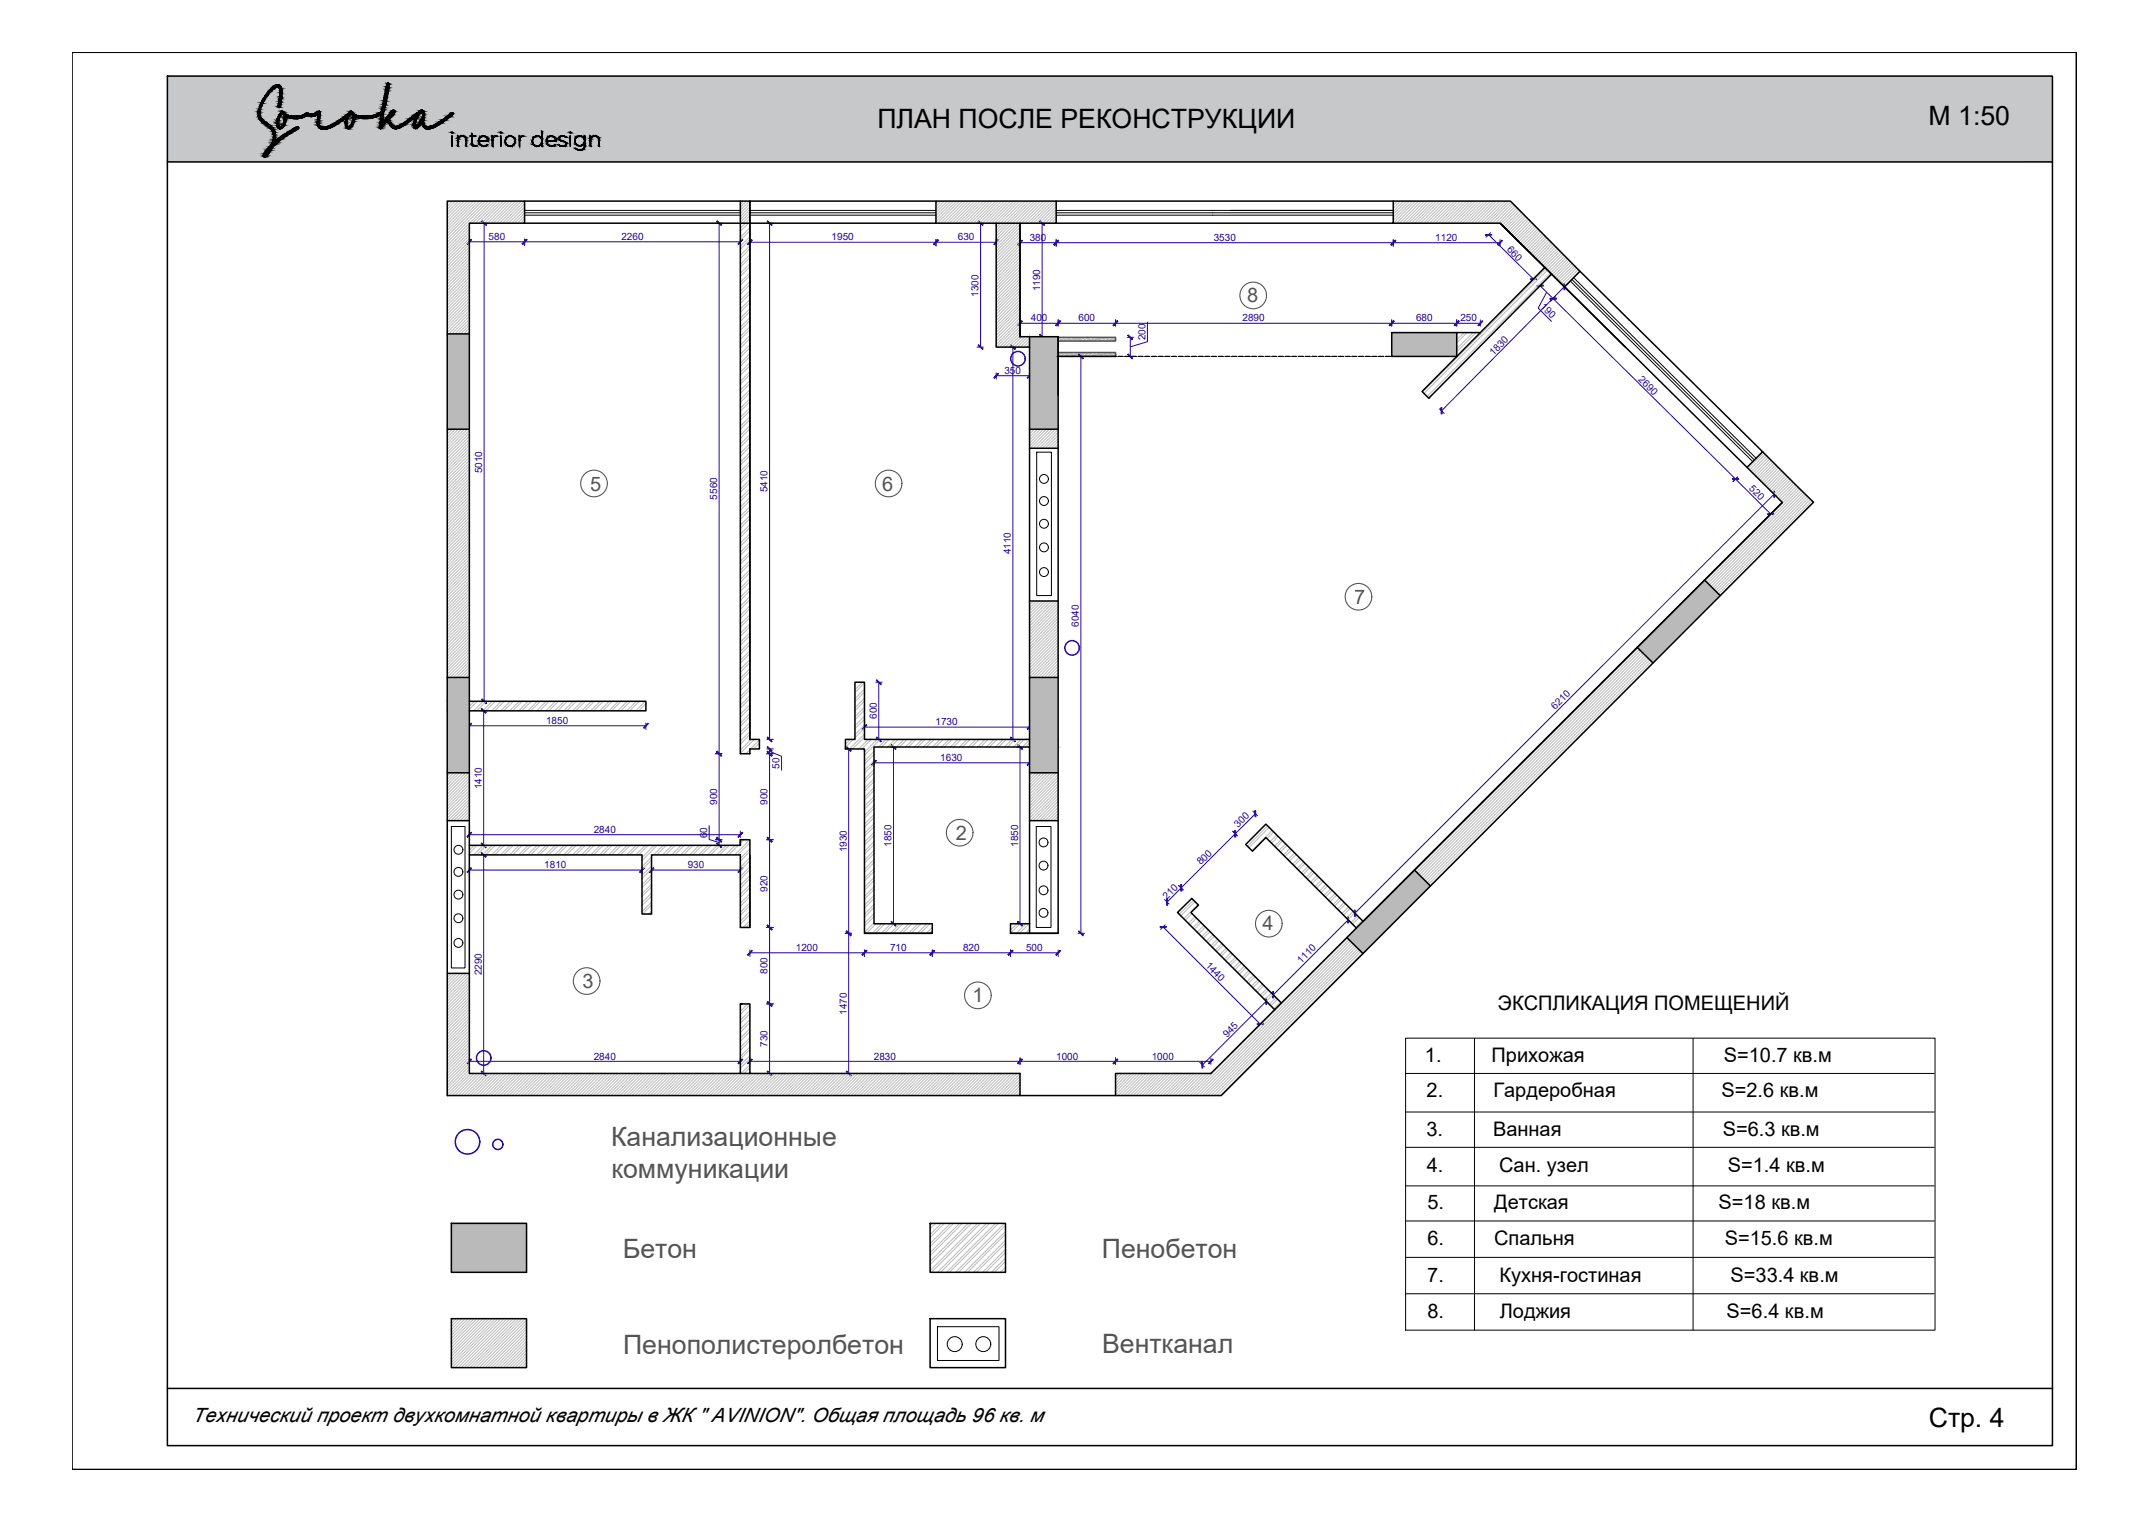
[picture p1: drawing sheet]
<svg xmlns="http://www.w3.org/2000/svg" width="420mm" height="297mm" viewBox="0 0 420 297" stroke-linecap="round" stroke-linejoin="round" font-family="sans-serif">
<defs><g id="words">
<g font-size="5.2">
<text x="171.5" y="25">ПЛАН ПОСЛЕ РЕКОНСТРУКЦИИ</text>
<text x="376.9" y="24.5">М 1:50</text>
<text x="376.9" y="278.9">Стр. 4</text>
</g>
<g font-size="5.2" fill="#545454">
<text x="119.4" y="223.9">Канализационные</text>
<text x="119.5" y="230.1">коммуникации</text>
<text x="121.7" y="245.8">Бетон</text>
<text x="215.3" y="245.9">Пенобетон</text>
<text x="121.8" y="264.5">Пенополистеролбетон</text>
<text x="215.4" y="264.4">Вентканал</text>
</g>
<g font-size="3.9" fill="#545454">
<text x="243.7" y="59.1">8</text>
<text x="115.3" y="95.9">5</text>
<text x="172.4" y="95.9">6</text>
<text x="264.7" y="118">7</text>
<text x="186.8" y="164.1">2</text>
<text x="246.7" y="181.8">4</text>
<text x="113.8" y="193.1">3</text>
<text x="190" y="195.9">1</text>
</g>
<g font-size="3.9">
<text x="292.7" y="197.5">ЭКСПЛИКАЦИЯ ПОМЕЩЕНИЙ</text>
<text x="278.5" y="207.6">1.</text>
<text x="291.5" y="207.6">Прихожая</text>
<text x="336.9" y="207.6">S=10.7 кв.м</text>
<text x="278.8" y="214.4">2.</text>
<text x="291.8" y="214.4">Гардеробная</text>
<text x="336.4" y="214.4">S=2.6 кв.м</text>
<text x="278.8" y="222.1">3.</text>
<text x="291.8" y="222.1">Ванная</text>
<text x="336.7" y="222.1">S=6.3 кв.м</text>
<text x="278.8" y="229.1">4.</text>
<text x="293" y="229.1">Сан. узел</text>
<text x="337.6" y="229.1">S=1.4 кв.м</text>
<text x="279" y="236.2">5.</text>
<text x="292" y="236.2">Детская</text>
<text x="335.9" y="236.2">S=18 кв.м</text>
<text x="279" y="243.4">6.</text>
<text x="292" y="243.4">Спальня</text>
<text x="337" y="243.4">S=15.6 кв.м</text>
<text x="278.9" y="250.5">7.</text>
<text x="293.1" y="250.5">Кухня-гостиная</text>
<text x="338.2" y="250.5">S=33.4 кв.м</text>
<text x="279" y="257.6">8.</text>
<text x="293.1" y="257.6">Лоджия</text>
<text x="337.4" y="257.6">S=6.4 кв.м</text>
<text x="37.6" y="277.9">Технический проект двухкомнатной квартиры в ЖК &quot; AVINION&quot;. Общая площадь 96 кв. м</text>
</g>
<g font-size="2" fill="#250095">
<text x="95.5" y="46.9">580</text>
<text x="121.4" y="46.9">2260</text>
<text x="162.5" y="47">1950</text>
<text x="187.2" y="47">630</text>
<text x="201.2" y="47">380</text>
<text x="237.2" y="47">3530</text>
<text x="280.5" y="47">1120</text>
<text x="294.4" y="48.8" transform="rotate(45 294.4 48.8)">660</text>
<text x="191.2" y="58" transform="rotate(-90 191.2 58)">1300</text>
<text x="203.3" y="56.9" transform="rotate(-90 203.3 56.9)">1190</text>
<text x="201.5" y="62.8">400</text>
<text x="210.8" y="62.8">600</text>
<text x="242.8" y="62.8">2890</text>
<text x="276.7" y="62.8">680</text>
<text x="285.4" y="62.8">250</text>
<text x="300.9" y="60" transform="rotate(44 300.9 60)">190</text>
<text x="223.8" y="66.5" transform="rotate(-90 223.8 66.5)">200</text>
<text x="291.9" y="69.5" transform="rotate(-45 291.9 69.5)">1830</text>
<text x="196.3" y="73">350</text>
<text x="320.1" y="74.2" transform="rotate(45 320.1 74.2)">2690</text>
<text x="94.2" y="92.5" transform="rotate(-90 94.2 92.5)">5010</text>
<text x="341.7" y="95.6" transform="rotate(44 341.7 95.6)">520</text>
<text x="140.2" y="97.6" transform="rotate(-90 140.2 97.6)">5560</text>
<text x="150" y="96.2" transform="rotate(-90 150 96.2)">5410</text>
<text x="197.6" y="108.3" transform="rotate(-90 197.6 108.3)">4110</text>
<text x="210.8" y="122.5" transform="rotate(-90 210.8 122.5)">6040</text>
<text x="106.7" y="141.4">1850</text>
<text x="171.4" y="140.5" transform="rotate(-90 171.4 140.5)">600</text>
<text x="182.8" y="141.7">1730</text>
<text x="303.9" y="138.8" transform="rotate(-45 303.9 138.8)">6210</text>
<text x="183.8" y="148.7">1630</text>
<text x="94.1" y="154.3" transform="rotate(-90 94.1 154.3)">1410</text>
<text x="152.3" y="150.3" transform="rotate(-90 152.3 150.3)">50</text>
<text x="140.2" y="157.3" transform="rotate(-90 140.2 157.3)">900</text>
<text x="150" y="157.3" transform="rotate(-90 150 157.3)">900</text>
<text x="242" y="161.9" transform="rotate(-45 242 161.9)">300</text>
<text x="116" y="162.7">2840</text>
<text x="138.2" y="163.8" transform="rotate(-90 138.2 163.8)">60</text>
<text x="165.5" y="166.6" transform="rotate(-90 165.5 166.6)">1930</text>
<text x="174.2" y="165.5" transform="rotate(-90 174.2 165.5)">1850</text>
<text x="199" y="165.5" transform="rotate(-90 199 165.5)">1850</text>
<text x="106.4" y="169.7">1810</text>
<text x="134.4" y="169.7">930</text>
<text x="234.7" y="169.1" transform="rotate(-44 234.7 169.1)">800</text>
<text x="150" y="174.3" transform="rotate(-90 150 174.3)">920</text>
<text x="228" y="175.8" transform="rotate(-45 228 175.8)">210</text>
<text x="155.5" y="185.9">1200</text>
<text x="173.9" y="185.9">710</text>
<text x="188.2" y="185.9">820</text>
<text x="200.5" y="185.9">500</text>
<text x="94.1" y="190.6" transform="rotate(-90 94.1 190.6)">2290</text>
<text x="150" y="190.3" transform="rotate(-90 150 190.3)">800</text>
<text x="235.5" y="188.8" transform="rotate(45 235.5 188.8)">1440</text>
<text x="254.3" y="188.4" transform="rotate(-45 254.3 188.4)">1110</text>
<text x="165.5" y="198.3" transform="rotate(-90 165.5 198.3)">1470</text>
<text x="239.8" y="202.8" transform="rotate(-46 239.8 202.8)">945</text>
<text x="116" y="207.1">2840</text>
<text x="150" y="204.6" transform="rotate(-90 150 204.6)">730</text>
<text x="170.8" y="207.1">2830</text>
<text x="206.4" y="207.1">1000</text>
<text x="225.1" y="207.1">1000</text>
</g>
</g></defs>
<path d="M32.7 14.9l368.4 16.7v-16.7zM32.7 14.9l368.4 16.7h-368.4z" fill="#c7c8ca" stroke="#c7c8ca" stroke-width=".2"/>
<g fill="#bababa" stroke="#bababa" stroke-width=".2">
<path d="M333.1 113.3l3.1 3.1h-6.1z"/>
<path d="M330.1 116.4h6.1l-10.2 10.1z"/>
<path d="M273.3 173.1l3.1-3.1 3.1 3.1z"/>
<path d="M266.4 180.1h6.2l-3.1 3.1z"/>
<path d="M88.2 239.1l14.7 9.5v-9.5zM88.2 239.1l14.7 9.5h-14.7z"/>
<path d="M272 65l12.7 4.7v-4.7zM272 65l12.7 4.7h-12.7z"/>
<path d="M201.2 65.8l5.6 18.1v-18.1zM201.2 65.8l5.6 18.1h-5.6z"/>
<path d="M87.4 65.2l4.3 18.7v-18.7zM87.4 65.2l4.3 18.7h-4.3z"/>
<path d="M319.9 126.5h6.1l4.1-10.1zM319.9 126.5h6.1l-3 3.1z"/>
<path d="M87.4 132.4l4.3 4.6v-4.6zM87.4 132.4l4.3 4.6h-4.3z"/>
<path d="M87.4 137l4.3 1.9v-1.9zM87.4 137l4.3 1.9h-4.3z"/>
<path d="M201.2 132.4l5.6 12.1v-12.1zM201.2 132.4l5.6 12.1h-5.6z"/>
<path d="M201.2 144.5l5.6 1.5v-1.5zM201.2 144.5l5.6 1.5h-5.6z"/>
<path d="M201.2 146l5.6 5v-5zM201.2 146l5.6 5h-5.6z"/>
<path d="M87.4 138.9l4.3 12.1v-12.1zM87.4 138.9l4.3 12.1h-4.3z"/>
<path d="M273.3 173.1l-.7 7 6.9-7zM273.3 173.1l-.7 7h-6.2z"/>
<path d="M266.4 180.1l-3.2 3.1h6.3zM263.2 183.2h6.3l-3.2 3.1z"/>
</g>
<g fill="none" stroke="#bababa" stroke-width=".2">
<path d="M87.8 39.3l-.4 .4M88.4 39.3l-1 1M89 39.3l-1.6 1.6M89.6 39.3l-2.2 2.2M90.2 39.3l-2.8 2.8M90.7 39.3l-3.3 3.3M91.3 39.3l-3.9 3.9M91.9 39.3l-4.5 4.5M92.5 39.3l-5.1 5.1M93.1 39.3l-5.7 5.7M93.7 39.3l-6.3 6.3M94.3 39.3l-6.9 6.9"/>
<path d="M94.9 39.3l-7.5 7.5M95.4 39.3l-8 8M96 39.3l-4.2 4.3M96.6 39.3l-4.3 4.3M97.2 39.3l-4.3 4.3M97.8 39.3l-4.3 4.3M98.4 39.3l-4.3 4.3M99 39.3l-4.3 4.3M99.6 39.3l-4.3 4.3M100.1 39.3l-4.2 4.3M100.7 39.3l-4.3 4.3M101.3 39.3l-4.3 4.3"/>
<path d="M101.9 39.3l-4.3 4.3M102.5 39.3l-4.3 4.3M102.5 39.8l-3.7 3.8M144.7 39.3h.1M145.3 39.3l-.6 .6M145.9 39.3l-1.2 1.2M146.5 39.3l-1.8 1.8M146.5 39.8l-1.8 1.9M183.4 39.3l-.5 .5M184 39.3l-1.1 1.1M184.6 39.3l-1.7 1.7M185.2 39.3l-2.3 2.2"/>
<path d="M185.7 39.3l-2.8 2.8M186.3 39.3l-3.4 3.4M186.9 39.3l-4 4M187.5 39.3l-4.3 4.3M188.1 39.3l-4.3 4.3M188.7 39.3l-4.3 4.3M189.3 39.3l-4.3 4.3M189.9 39.3l-4.4 4.3M190.4 39.3l-4.3 4.3M191 39.3l-4.3 4.3M191.6 39.3l-4.3 4.3M192.2 39.3l-4.3 4.3"/>
<path d="M192.8 39.3l-4.3 4.3M193.4 39.3l-4.3 4.3M194 39.3l-4.4 4.3M194.5 39.3l-4.3 4.3M195.1 39.3l-4.3 4.3M195.7 39.3l-4.3 4.3M196.3 39.3l-4.3 4.3M196.9 39.3l-4.3 4.3M197.5 39.3l-4.3 4.3M198.1 39.3l-4.4 4.3M198.7 39.3l-4.4 4.3M199.2 39.3l-4.5 4.6"/>
<path d="M199.8 39.3l-5.1 5.2M200.4 39.3l-5.7 5.8M201 39.3l-6.3 6.3M201.6 39.3l-6.9 6.9M202.2 39.3l-7.5 7.5M202.7 39.3l-8 8.1M203.3 39.3l-8.6 8.7M203.9 39.3l-4.3 4.3M204.5 39.3l-4.3 4.3M205.1 39.3l-4.3 4.3M205.7 39.3l-4.3 4.3M206.3 39.3l-4.3 4.3"/>
<path d="M206.4 39.7l-3.8 3.9M272.5 39.3l-.2 .3M273.1 39.3l-.8 .8M273.7 39.3l-1.4 1.4M274.3 39.3l-2 2M274.9 39.3l-2.6 2.6M275.4 39.3l-3.1 3.2M276 39.3l-3.7 3.8M276.6 39.3l-4.3 4.3M277.2 39.3l-4.3 4.3M277.8 39.3l-4.3 4.3M278.4 39.3l-4.3 4.3"/>
<path d="M279 39.3l-4.3 4.3M279.6 39.3l-4.4 4.3M280.1 39.3l-4.3 4.3M280.7 39.3l-4.3 4.3M281.3 39.3l-4.3 4.3M281.9 39.3l-4.3 4.3M282.5 39.3l-4.3 4.3M283.1 39.3l-4.3 4.3M283.7 39.3l-4.4 4.3M284.3 39.3l-4.4 4.3M284.8 39.3l-4.3 4.3M285.4 39.3l-4.3 4.3"/>
<path d="M286 39.3l-4.3 4.3M286.6 39.3l-4.3 4.3M287.2 39.3l-4.3 4.3M287.8 39.3l-4.4 4.3M288.3 39.3l-4.3 4.3M288.9 39.3l-4.3 4.3M289.5 39.3l-4.3 4.3M290.1 39.3l-4.3 4.3M290.7 39.3l-4.3 4.3M291.3 39.3l-4.3 4.3M291.9 39.3l-4.3 4.3M292.4 39.3l-4.3 4.3"/>
<path d="M293 39.3l-4.3 4.3M293.6 39.3l-4.3 4.3M294.2 39.3l-4.3 4.3M294.8 39.3l-4.3 4.3M295.3 39.4l-4.2 4.2M295.6 39.7l-3.9 3.9M295.9 40l-3.6 3.6M91.7 43.7l-4.3 4.2M91.7 44.2l-4.3 4.3M91.7 44.8l-4.3 4.3M91.7 45.4l-4.3 4.3M91.7 46l-4.3 4.3"/>
<path d="M91.7 46.6l-4.3 4.3M91.7 47.2l-4.3 4.2M91.7 47.8l-4.3 4.2M91.7 48.3l-4.3 4.3M91.7 48.9l-4.3 4.3M91.7 49.5l-4.3 4.3M91.7 50.1l-4.3 4.3M91.7 50.7l-4.3 4.3M91.7 51.3l-4.3 4.3M91.7 51.8l-4.3 4.3M91.7 52.4l-4.3 4.3M91.7 53l-4.3 4.3"/>
<path d="M91.7 53.6l-4.3 4.3M91.7 54.2l-4.3 4.3M91.7 54.8l-4.3 4.3M91.7 55.4l-4.3 4.3M91.7 55.9l-4.3 4.4M91.7 56.5l-4.3 4.3M91.7 57.1l-4.3 4.3M91.7 57.7l-4.3 4.3M91.7 58.3l-4.3 4.3M91.7 58.9l-4.3 4.3M91.7 59.5l-4.3 4.3M102.5 40.4l-3.1 3.2"/>
<path d="M102.5 41l-2.5 2.6M102.5 41.6l-2 2M102.5 42.2l-1.4 1.4M102.5 42.8l-.8 .8M102.5 43.4l-.2 .2M146.5 40.4l-1.8 1.9M146.5 41l-1.8 1.9M146.5 41.6l-1.8 1.8M146.5 42.1l-1.4 1.5M146.5 42.7l-1.8 1.9M146.5 43.3l-1.8 1.9M146.5 44.5l-1.8 1.9"/>
<path d="M146.5 48l-1.8 1.9M146.5 48.6l-1.8 1.9M146.5 51.5l-1.8 1.9M146.5 59.2l-1.8 1.8M146.5 46.2l-1.8 1.9M146.5 49.8l-1.8 1.9M146.5 53.3l-1.8 1.9M146.5 55l-1.8 1.9M146.5 56.8l-1.8 1.9M146.5 58.6l-1.8 1.8M146.5 45.1l-1.8 1.9M146.5 46.8l-1.8 1.9"/>
<path d="M146.5 50.3l-1.8 1.9M146.5 52.1l-1.8 1.9M146.5 53.9l-1.8 1.8M146.5 55.6l-1.8 1.9M146.5 57.4l-1.8 1.9M199.3 43.9l-4.6 4.7M199.3 44.5l-4.6 4.6M199.3 45.1l-4.6 4.6M199.3 45.6l-4.6 4.7M199.3 46.2l-4.6 4.7M199.3 46.8l-4.6 4.7M199.3 47.4l-4.6 4.7"/>
<path d="M199.3 48l-4.6 4.7M199.3 48.6l-4.6 4.6M199.3 49.2l-4.6 4.6M199.3 49.8l-4.6 4.6M199.3 50.3l-4.6 4.7M199.3 50.9l-4.6 4.7M199.3 51.5l-4.6 4.7M199.3 52.1l-4.6 4.6M199.3 52.7l-4.6 4.6M199.3 53.3l-4.6 4.6M199.3 53.9l-4.6 4.6M199.3 54.5l-4.6 4.6"/>
<path d="M199.3 55l-4.6 4.7M199.3 55.6l-4.6 4.7M199.3 56.2l-4.6 4.6M199.3 56.8l-4.6 4.6M199.3 57.4l-4.6 4.6M199.3 58l-4.6 4.6M199.3 58.6l-4.6 4.6M199.3 59.2l-4.6 4.6M199.3 59.7l-4.6 4.7M206.4 40.3l-3.3 3.3M206.4 40.9l-2.7 2.7M206.4 41.5l-2.1 2.1"/>
<path d="M206.4 42.1l-1.5 1.5M206.4 42.7l-.9 .9M206.4 43.2l-.3 .4M296.1 40.3l-3.3 3.3M296.4 40.6l-3.1 3.1M296.7 40.9l-3.1 3.1M297 41.2l-3.1 3.1M297.3 41.5l-3.1 3.1M297.6 41.8l-3.1 3.1M297.9 42.1l-3.1 3.1M298.2 42.3l-3.2 3.2M298.5 42.6l-3.2 3.2"/>
<path d="M298.8 42.9l-3.2 3.2M299.1 43.2l-3.2 3.2M299.4 43.5l-3.2 3.2M299.7 43.8l-3.2 3.1M300 44.1l-3.2 3.1M300.3 44.4l-3.2 3.1M300.6 44.7l-3.2 3.1M300.8 45l-3.1 3.1M301.1 45.3l-3.1 3.1M301.4 45.6l-3.1 3.1M301.7 45.9l-3.1 3.1M302 46.2l-3.1 3.1"/>
<path d="M302.3 46.5l-3.1 3M302.6 46.8l-3.1 3M302.9 47l-3.1 3.1M303.2 47.3l-3.1 3.1M303.4 47.6l-3 3.1M303.7 47.9l-3 3.1M304 48.2l-3.1 3.1M304.3 48.5l-3.1 3.1M304.6 48.8l-3.1 3.1M304.9 49.1l-3.1 3.1M305.2 49.4l-27.2 27.2M305.5 49.7l-27.2 27.2"/>
<path d="M305.8 50l-3.1 3.1M306.1 50.3l-27.2 27.2M306.4 50.6l-3.1 3.1M306.6 50.9l-3 3M306.9 51.2l-3 3M307.2 51.5l-3 3M307.5 51.8l-3 3M307.8 52l-3 3.1M308.1 52.3l-3 3.1M308.4 52.6l-3 3.1M308.7 52.9l-3 3.1M91.7 60l-4.3 4.4"/>
<path d="M91.7 60.6l-4.3 4.4M91.7 61.2l-4 4M91.7 61.8l-3.4 3.4M91.7 62.4l-2.8 2.8M91.7 63l-2.2 2.2M91.7 63.6l-1.7 1.6M91.7 64.1l-1.1 1.1M91.7 64.7l-.5 .5M146.5 63.9l-1.8 1.8M146.5 67.4l-1.8 1.8M146.5 70.9l-1.8 1.8M146.5 75l-1.8 1.8"/>
<path d="M146.5 76.8l-1.8 1.8M146.5 77.9l-1.8 1.9M146.5 60.3l-1.8 1.9M146.5 62.1l-1.8 1.8M146.5 65.6l-1.8 1.9M146.5 69.1l-1.8 1.9M146.5 72.7l-1.8 1.8M146.5 74.4l-1.8 1.9M146.5 76.2l-1.8 1.8M146.5 79.7l-1.8 1.8M146.5 60.9l-1.8 1.9M146.5 62.7l-1.8 1.8"/>
<path d="M146.5 64.4l-1.8 1.9M146.5 66.2l-1.8 1.8M146.5 68l-1.8 1.8M146.5 69.7l-1.8 1.9M146.5 71.5l-1.8 1.8M146.5 73.2l-1.8 1.9M146.5 78.5l-1.8 1.9M199.3 60.3l-4.6 4.7M199.3 60.9l-4.6 4.6M199.3 61.5l-4.6 4.6M199.3 62.1l-4.6 4.6M199.3 62.7l-4.6 4.6"/>
<path d="M199.3 63.2l-4.6 4.6M199.3 63.8l-4 4M199.3 64.4l-3.4 3.4M199.3 65l-2.8 2.8M199.3 65.6l-2.3 2.2M199.7 65.8l-2.1 2M200.3 65.8l-2.1 2M200.9 65.8l-2.1 2M201.2 67.8h.1M201.2 66.1l-1.8 1.7M201.2 66.6l-1.2 1.2M201.2 67.2l-.6 .6"/>
<path d="M206.8 66.4h.1M206.8 66.1h.1M206.9 66h.1M206.9 66.5h.1M206.9 66.6h.1M206.9 66.1h.1M206.9 69.3h.1M206.9 69.6h.1M207 66h.1M207 69.6h.1M207 69.2h.1M207 66.6h.1"/>
<path d="M207 69.4h.1M207.1 66.3h.1M207.1 69.1h.1M207.1 68.9h.1M207.2 66.3h.1M207.2 66.6h.1M207.2 69h.1M207.2 68.9h.1M207.2 69.1h.1M207.3 69.4h.1M207.3 66h.1M207.3 66.5h.1"/>
<path d="M207.4 69.6h.1M207.4 66.6h.1M207.4 69.1h.1M207.4 66h.1M207.4 69h.1M207.4 66.3h.1M207.5 69.7h.1M207.5 66h.1M207.5 66.5h.1M207.5 66.6h.1M207.5 66.4h.1M207.6 69.2h.1"/>
<path d="M207.6 69.4h.1M207.6 65.9h.1M207.6 66.6h.1M207.6 69.6h.1M207.6 69.3h.1M207.7 69.4h.1M207.7 66h.1M207.8 69h.1M207.8 69.4h.1M207.8 66.2h.1M207.8 66.1h.1M207.8 66.5h.1"/>
<path d="M207.8 69.6h.1M207.9 69h.1M207.9 66.6h.1M207.9 69.4h.1M208 69.6h.1M208 66.3h.1M208.1 68.9h.1M208.1 66.4h.1M208.1 66h.1M208.1 66.5h.1M208.1 69.6h.1M208.2 66.3h.1"/>
<path d="M208.2 69.2h.1M208.3 66.5h.1M208.3 69.5h.1M208.3 66.4h.1M208.3 69.1h.1M208.4 69.2h.1M208.4 69.3h.1M208.4 66.2h.1M208.4 66h.1M208.5 66.4h.1M208.5 69.4h.1M208.5 69h.1"/>
<path d="M208.6 69.4h.1M208.6 69.5h.1M208.6 66.6h.1M208.6 69h.1M208.7 66h.1M208.7 69.5h.1M208.7 66.1h.1M208.8 66.4h.1M208.8 66.1h.1M208.8 69.6h.1M208.9 69.2h.1M208.9 69.7h.1"/>
<path d="M208.9 69.6h.1M208.9 66.4h.1M208.9 69.4h.1M208.9 66.3h.1M209 66.4h.1M209 66.3h.1M209 66.2h.1M209 68.9h.1M209.1 69h.1M209.1 66.4h.1M209.1 69.3h.1M209.2 69.4h.1"/>
<path d="M209.2 66h.1M209.2 66.5h.1M209.3 66.6h.1M209.3 69.2h.1M209.4 66h.1M209.4 66.4h.1M209.4 69.4h.1M209.4 66.6h.1M209.4 66.3h.1M209.4 69h.1M209.5 69.2h.1M209.5 69.6h.1"/>
<path d="M209.5 65.9h.1M209.5 66.3h.1M209.5 69.4h.1M209.6 69.4h.1M209.6 69.6h.1M209.7 66.2h.1M209.7 66.3h.1M209.7 66.6h.1M209.7 66.1h.1M209.7 66.4h.1M209.7 69.6h.1M209.8 68.9h.1"/>
<path d="M209.8 69.4h.1M209.9 69.3h.1M209.9 66h.1M210 66h.1M210 69.4h.1M210 66.3h.1M210 66.4h.1M210 69.3h.1M210 69h.1M210 66.2h.1M210.1 69.2h.1M210.1 69.6h.1"/>
<path d="M210.1 66.6h.1M210.1 69h.1M210.2 66.2h.1M210.2 66.6h.1M210.2 69.3h.1M210.2 69.2h.1M210.3 69.2h.1M210.3 66.2h.1M210.3 66.6h.1M210.3 69.6h.1M210.4 68.9h.1M210.4 66.2h.1"/>
<path d="M210.4 66.3h.1M210.4 69.4h.1M210.5 66.4h.1M210.5 69.4h.1M210.5 69.2h.1M210.6 66h.1M210.6 69.3h.1M210.6 66.4h.1M210.6 69.2h.1M210.6 66.1h.1M210.7 66.1h.1M210.7 69.1h.1"/>
<path d="M210.7 69.6h.1M210.7 69.4h.1M210.8 66.1h.1M210.8 69.2h.1M210.8 66.6h.1M210.8 69h.1M210.9 66.2h.1M210.9 66.4h.1M210.9 66.6h.1M210.9 69h.1M211 69h.1M211 68.9h.1"/>
<path d="M211 69.4h.1M211 66.1h.1M211.1 69.6h.1M211.1 66.3h.1M211.1 69.1h.1M211.1 66.6h.1M211.2 66.6h.1M211.2 69.2h.1M211.2 65.9h.1M211.2 66.4h.1M211.3 69.1h.1M211.4 69.6h.1"/>
<path d="M211.4 66.1h.1M211.4 69.3h.1M211.4 66h.1M211.4 69.4h.1M211.5 66.1h.1M211.5 69.1h.1M211.5 69.4h.1M211.6 66.2h.1M211.6 66.6h.1M211.6 69h.1M211.6 66.1h.1M211.7 68.9h.1"/>
<path d="M211.7 69.4h.1M211.7 66h.1M211.7 66.6h.1M211.7 69.7h.1M211.8 69.1h.1M211.8 69.6h.1M211.8 66h.1M211.9 66.4h.1M211.9 66.6h.1M211.9 66.3h.1M211.9 69.1h.1M211.9 69h.1"/>
<path d="M211.9 69.6h.1M212 66h.1M212 69.7h.1M212.1 69.3h.1M212.1 66h.1M212.1 69h.1M212.1 69.6h.1M212.1 66.6h.1M212.2 66.2h.1M212.2 69.3h.1M212.2 69.2h.1M212.2 66.6h.1"/>
<path d="M212.3 69.4h.1M212.3 65.9h.1M212.3 66.5h.1M212.3 69.6h.1M212.3 66.6h.1M212.3 69h.1M212.4 69.4h.1M212.4 69h.1M212.5 65.9h.1M212.5 66.4h.1M212.5 66.5h.1M212.5 69h.1"/>
<path d="M212.5 69.6h.1M212.5 66.1h.1M212.6 69.1h.1M212.6 69.6h.1M212.6 66.3h.1M212.6 66.2h.1M212.7 69.6h.1M212.7 66.4h.1M212.8 66.2h.1M212.8 68.9h.1M212.8 69.5h.1M212.8 66.6h.1"/>
<path d="M212.8 69.3h.1M212.8 66.4h.1M212.8 66.5h.1M212.8 69h.1M212.9 68.9h.1M212.9 69.4h.1M212.9 66h.1M212.9 69h.1M212.9 69.3h.1M213 66.4h.1M213 69.5h.1M213 66.6h.1"/>
<path d="M213.1 65.9h.1M213.1 66.4h.1M213.1 69h.1M213.1 66.6h.1M213.1 69.2h.1M213.2 69.1h.1M213.2 69.6h.1M213.3 69.6h.1M213.3 65.9h.1M213.3 69.5h.1M213.3 66h.1M213.3 66.3h.1"/>
<path d="M213.3 69.4h.1M213.4 69.5h.1M213.4 66.1h.1M213.4 66.6h.1M213.4 69.4h.1M213.4 66.4h.1M213.5 66.4h.1M213.5 69.4h.1M213.5 66.2h.1M213.6 69.3h.1M213.6 66.4h.1M213.6 69.4h.1"/>
<path d="M213.6 66h.1M213.7 65.9h.1M213.7 66.4h.1M213.8 66.4h.1M213.8 69.1h.1M213.8 69.6h.1M213.8 66.6h.1M213.8 69h.1M213.9 69.4h.1M214 66.1h.1M214 69.6h.1M214 66.6h.1"/>
<path d="M214.1 66.6h.1M214.1 69.4h.1M214.1 69.2h.1M214.1 66.3h.1M214.1 69.3h.1M214.2 69.3h.1M214.2 66.4h.1M214.2 66.3h.1M214.2 69.4h.1M214.2 66h.1M214.3 69.3h.1M214.3 66h.1"/>
<path d="M214.3 69.5h.1M214.4 66.4h.1M214.4 66.3h.1M214.4 69.3h.1M214.4 69.1h.1M214.4 69.6h.1M214.5 66.2h.1M214.5 66.6h.1M214.6 69.3h.1M214.6 69h.1M214.7 66.1h.1M214.7 66.6h.1"/>
<path d="M214.7 66.4h.1M214.7 69.3h.1M214.7 66.2h.1M214.7 69.6h.1M214.7 69h.1M214.8 69.1h.1M214.8 66.3h.1M214.9 66.2h.1M214.9 69.3h.1M214.9 66.4h.1M215 66.4h.1M215 66.6h.1"/>
<path d="M215 69.3h.1M215.1 69.1h.1M215.1 69.5h.1M215.1 66.2h.1M215.1 66h.1M215.1 69.3h.1M215.2 66h.1M215.2 69.2h.1M215.3 66.6h.1M215.3 69.5h.1M215.3 66.1h.1M215.3 69h.1"/>
<path d="M215.3 69.2h.1M215.4 69.3h.1M215.4 66.1h.1M215.4 66.2h.1M215.5 66.1h.1M215.5 69.2h.1M215.5 69.6h.1M215.5 66.3h.1M215.6 66.4h.1M215.7 69.1h.1M215.7 69.5h.1M215.7 66.4h.1"/>
<path d="M215.7 66.1h.1M215.8 69.3h.1M215.8 66h.1M215.8 69.1h.1M215.9 66.1h.1M215.9 66.6h.1M216 69.1h.1M216 69.3h.1M216 66.1h.1M216 66.6h.1M216 69h.1M216.1 66.1h.1"/>
<path d="M216.1 69.1h.1M216.1 66h.1M216.2 66.3h.1M216.2 66.6h.1M216.2 69.6h.1M216.2 69.5h.1M216.3 66.3h.1M216.3 69.1h.1M216.3 69.5h.1M216.4 66h.1M216.4 66.6h.1M216.4 66.4h.1"/>
<path d="M216.4 66.2h.1M216.4 66.3h.1M216.5 69.1h.1M216.5 66.1h.1M216.5 66.6h.1M216.5 69.3h.1M216.6 66.6h.1M216.6 66h.1M216.6 69.3h.1M216.6 69.1h.1M216.6 66.4h.1M216.7 69.7h.1"/>
<path d="M216.7 69.1h.1M216.7 66.6h.1M216.8 66h.1M216.8 69h.1M216.8 69.6h.1M216.9 66.3h.1M216.9 66.6h.1M216.9 69.3h.1M216.9 69.1h.1M216.9 69.5h.1M216.9 69.6h.1M217 65.9h.1"/>
<path d="M217 66.5h.1M217 69.6h.1M217 66.3h.1M217.1 69h.1M217.1 66.4h.1M217.1 66h.1M217.2 66.1h.1M217.2 66.5h.1M217.2 69.5h.1M217.2 69.3h.1M217.2 69h.1M217.3 66h.1"/>
<path d="M217.3 69.6h.1M217.3 69.3h.1M217.3 66.2h.1M217.4 68.9h.1M217.5 66.3h.1M217.5 69.5h.1M217.5 66.5h.1M217.5 66.6h.1M217.5 69h.1M217.5 69.1h.1M217.6 66.4h.1M217.6 66.5h.1"/>
<path d="M217.6 69.1h.1M217.7 69.5h.1M217.7 69.6h.1M217.7 66.1h.1M217.7 66.3h.1M217.8 66.5h.1M217.8 66.4h.1M217.9 69.3h.1M217.9 66.4h.1M218 69.5h.1M218 69.3h.1M284.9 65l-.2 .2"/>
<path d="M286.1 65l-1.4 1.4M286.7 65l-2 2M287.9 65l-3.2 3.2M288.3 68.7l-9.1 9.1M288.4 65l-3.7 3.8M87.8 83.9l-.4 .4M88.4 83.9l-1 1M89 83.9l-1.6 1.5M89.6 83.9l-2.2 2.1M90.2 83.9l-2.8 2.7M90.7 83.9l-3.3 3.3M91.3 83.9l-3.9 3.9"/>
<path d="M91.7 84.1l-4.3 4.3M91.7 84.7l-4.3 4.3M91.7 85.3l-4.3 4.2M91.7 85.9l-4.3 4.2M91.7 86.5l-4.3 4.2M91.7 87l-4.3 4.3M91.7 87.6l-4.3 4.3M91.7 88.2l-4.3 4.3M91.7 88.8l-4.3 4.3M91.7 89.4l-4.3 4.3M91.7 90l-4.3 4.2M91.7 90.6l-4.3 4.2"/>
<path d="M91.7 91.1l-4.3 4.3M91.7 91.7l-4.3 4.3M91.7 92.3l-4.3 4.3M91.7 92.9l-4.3 4.3M91.7 93.5l-4.3 4.3M91.7 94.1l-4.3 4.3M91.7 94.6l-4.3 4.3M91.7 95.2l-4.3 4.3M91.7 95.8l-4.3 4.3M91.7 96.4l-4.3 4.3M91.7 97l-4.3 4.3M91.7 97.6l-4.3 4.3"/>
<path d="M91.7 98.2l-4.3 4.3M91.7 98.7l-4.3 4.4M91.7 99.3l-4.3 4.3M91.7 99.9l-4.3 4.3M146.5 83.8l-1.8 1.9M146.5 86.7l-1.8 1.9M146.5 87.3l-1.8 1.9M146.5 90.8l-1.8 1.9M146.5 93.7l-1.8 1.9M146.5 97.3l-1.8 1.8M146.5 97.8l-1.8 1.9M146.5 99.6l-1.8 1.9"/>
<path d="M146.5 81.4l-1.8 1.9M146.5 83.2l-1.8 1.9M146.5 84.9l-1.8 1.9M146.5 88.4l-1.8 2M146.5 90.2l-1.8 1.9M146.5 92l-1.8 1.9M146.5 95.5l-1.8 1.9M146.5 99l-1.8 1.9M146.5 80.3l-1.8 1.8M146.5 82l-1.8 1.9M146.5 85.5l-1.8 1.9M146.5 89l-1.8 1.9"/>
<path d="M146.5 92.6l-1.8 1.9M146.5 94.3l-1.8 1.9M146.5 96.1l-1.8 1.9M201.5 83.9l-.3 .4M202.1 83.9l-.9 .9M202.7 83.9l-1.5 1.5M203.3 83.9l-2.1 2.1M203.9 83.9l-2.7 2.7M204.5 83.9l-3.3 3.3M205 83.9l-3.7 3.7M205.6 83.9l-3.7 3.7M206.2 83.9l-3.7 3.7"/>
<path d="M206.8 83.9l-3.7 3.7M206.8 84.5l-3.1 3.1M206.8 85.1l-2.6 2.5M206.8 85.7l-2 1.9M206.8 86.2l-1.4 1.4M206.8 86.8l-.8 .8M206.8 87.4l-.2 .2M344.7 88.5l-3.1 3M345 88.8l-3.1 3M345.3 89.1l-3.1 3M345.6 89.4l-3.1 3M345.8 89.7l-3 3"/>
<path d="M346.1 90l-3 3M346.4 90.3l-3 3M346.7 90.6l-3 3M347 90.9l-3 3M347.3 91.2l-3 3M347.6 91.4l-3 3.1M347.9 91.7l-3 3.1M348.2 92l-3 3.1M348.5 92.3l-3 3M348.8 92.6l-3 3M349.1 92.9l-3 3M349.4 93.2l-3 3"/>
<path d="M349.7 93.5l-3 3M350 93.8l-3.1 3M350.3 94l-3.1 3.1M350.5 94.3l-3 3.1M350.8 94.6l-3 3.1M351.1 94.9l-3 3.1M351.4 95.2l-18.2 18.2M351.7 95.5l-18.2 18.2M352 95.8l-18.2 18.2M352.3 96.1l-18.2 18.2M352.6 96.4l-18.2 18.2M352.9 96.7l-18.2 18.2"/>
<path d="M353.2 97l-18.2 18.2M353.5 97.3l-18.2 18.2M353.8 97.6l-18.2 18.2M353.8 98.7l-17.6 17.6M354.1 97.8l-18.2 18.2M91.7 100.5l-4.3 4.3M91.7 101.1l-4.3 4.3M91.7 101.7l-4.3 4.3M91.7 102.2l-4.3 4.4M91.7 102.8l-4.3 4.4M91.7 103.4l-4.3 4.4M91.7 104l-4.3 4.3"/>
<path d="M91.7 104.6l-4.3 4.3M91.7 105.2l-4.3 4.3M91.7 105.8l-4.3 4.3M91.7 106.4l-4.3 4.3M91.7 106.9l-4.3 4.4M91.7 107.5l-4.3 4.3M91.7 108.1l-4.3 4.3M91.7 108.7l-4.3 4.3M91.7 109.3l-4.3 4.3M91.7 109.9l-4.3 4.3M91.7 110.5l-4.3 4.3M91.7 111.1l-4.3 4.3"/>
<path d="M91.7 111.6l-4.3 4.3M91.7 112.2l-4.3 4.3M91.7 112.8l-4.3 4.3M91.7 113.4l-4.3 4.3M91.7 114l-4.3 4.3M91.7 114.6l-4.3 4.3M91.7 115.2l-4.3 4.2M91.7 115.8l-4.3 4.2M91.7 116.3l-4.3 4.3M91.7 116.9l-4.3 4.3M91.7 117.5l-4.3 4.3M91.7 118.1l-4.3 4.3"/>
<path d="M91.7 118.7l-4.3 4.3M91.7 119.3l-4.3 4.2M91.7 119.9l-4.3 4.2M146.5 101.4l-1.8 1.8M146.5 102.5l-1.8 1.9M146.5 103.1l-1.8 1.9M146.5 104.9l-1.8 1.8M146.5 106.1l-1.8 1.8M146.5 106.7l-1.8 1.8M146.5 107.8l-1.8 1.9M146.5 109.6l-1.8 1.8M146.5 110.2l-1.8 1.8"/>
<path d="M146.5 111.4l-1.8 1.8M146.5 113.1l-1.8 1.8M146.5 114.9l-1.8 1.8M146.5 115.5l-1.8 1.8M146.5 116.6l-1.8 1.9M146.5 100.8l-1.8 1.8M146.5 104.3l-1.8 1.8M146.5 118.4l-1.8 1.8M146.5 108.4l-1.8 1.9M146.5 111.9l-1.8 1.9M146.5 113.7l-1.8 1.8M146.5 117.2l-1.8 1.9"/>
<path d="M146.5 119l-1.8 1.8M201.4 117.4l-.2 .3M202 117.4l-.8 .9M202.6 117.4l-1.4 1.4M203.1 117.4l-1.9 2M203.7 117.4l-2.5 2.6M204.3 117.4l-3.1 3.2M204.9 117.4l-3.7 3.8M205.5 117.4l-4.3 4.4M206.1 117.4l-4.9 5M206.7 117.4l-5.5 5.6M206.8 117.9l-5.6 5.6"/>
<path d="M206.8 118.5l-5.6 5.6M206.8 119.1l-5.6 5.6M206.8 119.7l-5.6 5.6M91.7 120.5l-4.3 4.2M91.7 121l-4.3 4.3M91.7 121.6l-4.3 4.3M91.7 122.2l-4.3 4.3M91.7 122.8l-4.3 4.3M91.7 123.4l-4.3 4.2M91.7 124l-4.3 4.2M91.7 124.6l-4.3 4.2M91.7 125.2l-4.3 4.2"/>
<path d="M91.7 125.7l-4.3 4.3M91.7 126.3l-4.3 4.3M91.7 126.9l-4.3 4.3M91.7 127.5l-4.3 4.3M91.7 128.1l-4.3 4.2M91.7 128.7l-3.7 3.7M91.7 129.3l-3.2 3.1M91.7 129.8l-2.6 2.6M91.7 130.4l-2 2M91.7 131l-1.4 1.4M91.7 131.6l-.8 .8M91.7 132.2l-.2 .2"/>
<path d="M92.7 137l-1 1M93.3 137l-1.6 1.6M94.4 137l-1.8 1.9M95 137l-1.8 1.9M96.2 137l-1.9 1.9M96.8 137l-1.9 1.9M97.9 137l-1.8 1.9M98.5 137l-1.8 1.9M99.7 137l-1.8 1.9M100.3 137l-1.8 1.9M101.5 137l-1.9 1.9M102.1 137l-1.9 1.9"/>
<path d="M103.2 137l-1.8 1.9M103.8 137l-1.8 1.9M105 137l-1.8 1.9M105.6 137l-1.9 1.9M106.8 137l-1.9 1.9M107.3 137l-1.8 1.9M108.5 137l-1.8 1.9M109.1 137l-1.8 1.9M110.3 137l-1.9 1.9M110.9 137l-1.9 1.9M112 137l-1.8 1.9M112.6 137l-1.8 1.9"/>
<path d="M113.8 137l-1.9 1.9M114.4 137l-1.9 1.9M115.6 137l-1.9 1.9M116.1 137l-1.8 1.9M117.3 137l-1.9 1.9M117.9 137l-1.9 1.9M119.1 137l-1.9 1.9M119.7 137l-1.9 1.9M120.8 137l-1.8 1.9M121.4 137l-1.9 1.9M122.6 137l-1.9 1.9M123.2 137l-1.9 1.9"/>
<path d="M124.4 137l-1.9 1.9M125 137l-2 1.9M126.1 137l-1.9 1.9M126.2 138.7l-.2 .2M126.2 137.5l-1.4 1.4M146.5 120.1l-1.8 1.9M146.5 120.7l-1.8 1.9M146.5 133l-1.8 1.9M146.5 136.5l-1.8 1.9M146.5 137.7l-1.8 1.9M146.5 121.9l-1.8 1.9M146.5 123.6l-1.8 1.9"/>
<path d="M146.5 125.4l-1.8 1.9M146.5 127.2l-1.8 1.8M146.5 128.9l-1.8 1.9M146.5 130.7l-1.8 1.9M146.5 132.4l-1.8 1.9M146.5 134.2l-1.8 1.9M146.5 135.9l-1.8 1.9M146.5 139.5l-1.8 1.8M146.5 122.5l-1.8 1.8M146.5 124.2l-1.8 1.9M146.5 126l-1.8 1.9M146.5 127.7l-1.8 1.9"/>
<path d="M146.5 129.5l-1.8 1.9M146.5 131.2l-1.8 2M146.5 134.8l-1.8 1.9M146.5 138.3l-1.8 1.9M167.4 133.3l-.3 .3M168.5 133.3l-1.4 1.5M168.9 133.5l-1.8 1.9M168.9 134.7l-1.8 1.8M168.9 136.5l-1.8 1.8M168.9 138.2l-1.8 1.9M168.9 140l-1.8 1.8M168.9 135.3l-1.8 1.8"/>
<path d="M168.9 137l-1.8 1.9M168.9 138.8l-1.8 1.8M206.8 120.3l-5.6 5.6M206.8 120.8l-5.6 5.7M206.8 121.4l-5.6 5.6M206.8 122l-5.6 5.6M206.8 122.6l-5.6 5.6M206.8 123.2l-5.6 5.6M206.8 123.8l-5.6 5.6M206.8 124.4l-5.6 5.6M206.8 124.9l-5.6 5.7M206.8 125.5l-5.6 5.6"/>
<path d="M206.8 126.1l-5.6 5.6M206.8 126.7l-5.6 5.6M206.8 127.3l-5.1 5.1M206.8 127.9l-4.5 4.5M206.8 128.5l-3.9 3.9M206.8 129l-3.3 3.4M206.8 129.6l-2.7 2.8M206.8 130.2l-2.2 2.2M206.8 130.8l-1.6 1.6M206.8 131.4l-1 1M206.8 132l-.4 .4M320 126.6l-43.5 43.6"/>
<path d="M320.3 126.9l-43.5 43.5M320.6 127.2l-43.5 43.5M320.9 127.5l-43.5 43.5M321.2 127.8l-43.5 43.5M321.5 128.1l-43.5 43.5M321.8 128.4l-43.5 43.5M322.1 128.7l-43.5 43.5M322.4 129l-43.5 43.5M322.7 129.3l-43.5 43.5M323 129.6l-43.5 43.5M87.5 151l-.1 .1M88.1 151l-.7 .7"/>
<path d="M88.7 151l-1.3 1.3M89.3 151l-1.9 1.9M89.8 151l-2.4 2.5M90.4 151l-3 3.1M91 151l-3.6 3.6M91.6 151l-4.2 4.2M91.7 151.5l-4.3 4.3M91.7 152.1l-4.3 4.3M91.7 152.7l-4.3 4.3M91.7 153.3l-4.3 4.3M91.7 153.9l-4.3 4.2M91.7 154.4l-4.3 4.3"/>
<path d="M91.7 155l-4.3 4.3M91.7 155.6l-4.3 4.3M91.7 156.2l-4.2 4.2M91.7 156.8l-3.6 3.6M91.7 157.4l-3 3M91.7 158l-2.4 2.4M91.7 158.6l-1.8 1.8M91.7 159.1l-1.2 1.3M91.7 159.7l-.7 .7M146.5 140.1l-1.8 1.8M146.5 141.2l-1.8 1.9M146.5 143.6l-1.8 1.8"/>
<path d="M146.5 147.1l-.2 .2M146.5 143l-1.8 1.8M146.5 146.5l-.8 .8M146.5 141.8l-1.8 1.9M146.8 144.5l-2.1 2.1M147.4 144.5l-2.7 2.7M148.4 144.6l-1.7 1.8M148.4 145.2l-1.1 1.2M166.1 144.5l-.9 .9M166.7 144.5l-1.5 1.5M168.9 141.7l-1.8 1.9M168.9 143.5l-2.9 2.9"/>
<path d="M168.9 140.6l-1.8 1.8M168.9 142.3l-1.8 1.9M168.9 144.1l-2.3 2.3M169.7 144.5l-1.9 1.9M170.3 144.5l-1.9 1.9M170.8 147.5l-1.9 1.8M170.8 148.6l-1.9 1.9M170.8 151l-1.9 1.8M170.8 153.9l-1.9 1.9M170.8 154.5l-1.9 1.9M170.8 155.7l-1.9 1.8M170.8 156.3l-1.9 1.8"/>
<path d="M170.8 157.5l-1.9 1.8M170.8 159.2l-1.9 1.9M170.8 159.8l-1.9 1.8M170.8 146.9l-1.9 1.8M170.8 150.4l-1.9 1.9M170.8 152.2l-1.9 1.8M170.8 149.2l-1.9 1.9M170.8 152.8l-1.9 1.8M170.8 158l-1.9 1.9M171.4 144.5l-2.5 2.5M172 144.5l-3.1 3.1M173.2 144.5l-1.5 1.5"/>
<path d="M173.8 144.5l-1.5 1.5M174.9 144.5l-1.5 1.5M175.5 144.5l-1.5 1.5M176.7 144.5l-1.5 1.5M177.3 144.5l-1.5 1.5M178.5 144.5l-1.6 1.5M179 144.5l-1.5 1.5M180.2 144.5l-1.5 1.5M180.8 144.5l-1.5 1.5M182 144.5l-1.5 1.5M182.6 144.5l-1.6 1.5M183.7 144.5l-1.5 1.5"/>
<path d="M184.3 144.5l-1.5 1.5M185.5 144.5l-1.5 1.5M186.1 144.5l-1.5 1.5M187.2 144.5l-1.5 1.5M187.8 144.5l-1.5 1.5M189 144.5l-1.5 1.5M189.6 144.5l-1.5 1.5M190.7 144.5l-1.4 1.5M191.3 144.5l-1.4 1.5M192.5 144.5l-1.5 1.5M193.1 144.5l-1.5 1.5M194.3 144.5l-1.5 1.5"/>
<path d="M194.8 144.5l-1.4 1.5M196 144.5l-1.5 1.5M196.6 144.5l-1.5 1.5M197.8 144.5l-1.5 1.5M198.4 144.5l-1.5 1.5M199.5 144.5l-1.4 1.5M200.1 144.5l-1.4 1.5M201.2 144.6l-1.4 1.4M201.2 145.2l-.8 .8M201.2 151v.1M201.8 151l-.6 .7M202.4 151l-1.2 1.2"/>
<path d="M203 151l-1.8 1.8M203.6 151l-2.4 2.4M204.2 151l-3 3M204.8 151l-3.6 3.6M205.3 151l-4.1 4.2M205.9 151l-4.7 4.8M206.5 151l-5.3 5.4M206.8 151.4l-5.6 5.5M206.8 151.9l-5.6 5.6M206.8 152.5l-5.6 5.6M206.8 153.1l-5.6 5.6M206.8 153.7l-5.6 5.6"/>
<path d="M206.8 154.3l-5.6 5.6M206.8 154.9l-5.5 5.5M206.8 155.4l-4.9 5M206.8 156l-4.3 4.4M206.8 156.6l-3.7 3.8M206.8 157.2l-3.2 3.2M206.8 157.8l-2.6 2.6M206.8 158.4l-2 2M206.8 159l-1.4 1.4M206.8 159.5l-.8 .9M91.7 160.3l-.1 .1M92.7 165.2l-1 1"/>
<path d="M93.2 165.2l-1.5 1.6M94.4 165.2l-1.8 1.9M95 165.2l-1.8 1.9M96.2 165.2l-1.9 1.9M96.8 165.2l-1.9 1.9M97.9 165.2l-1.8 1.9M98.5 165.2l-1.8 1.9M99.7 165.2l-1.9 1.9M100.3 165.2l-1.9 1.9M101.5 165.2l-1.9 1.9M102.1 165.2l-1.9 1.9M103.2 165.2l-1.9 1.9"/>
<path d="M103.8 165.2l-1.9 1.9M105 165.2l-1.9 1.9M105.6 165.2l-1.9 1.9M106.8 165.2l-1.9 1.9M107.3 165.2l-1.9 1.9M108.5 165.2l-1.9 1.9M109.1 165.2l-1.9 1.9M110.3 165.2l-1.9 1.9M110.9 165.2l-1.9 1.9M112 165.2l-1.9 1.9M112.6 165.2l-1.9 1.9M113.8 165.2l-1.9 1.9"/>
<path d="M114.4 165.2l-1.9 1.9M115.5 165.2l-1.8 1.9M116.1 165.2l-1.9 1.9M117.3 165.2l-1.9 1.9M117.9 165.2l-1.9 1.9M119 165.2l-1.8 1.9M119.6 165.2l-1.8 1.9M120.8 165.2l-1.9 1.9M121.4 165.2l-1.9 1.9M122.6 165.2l-1.9 1.9M123.1 165.2l-1.8 1.9M124.3 165.2l-1.8 1.9"/>
<path d="M124.9 165.2l-1.9 1.9M126.1 165.2l-1.9 1.9M126.6 165.2l-1.8 1.9M127.3 178.6h.1M127.3 167.5l-1.8 1.8M127.3 168.1l-1.8 1.8M127.3 171.6l-1.8 1.9M127.3 174.5l-1.8 1.9M127.3 175.1l-1.8 1.9M127.3 169.2l-1.8 1.9M127.3 171l-1.8 1.9M127.3 172.8l-1.8 1.8"/>
<path d="M127.3 176.3l-1.8 1.9M127.3 178l-.6 .6M127.3 169.8l-1.8 1.9M127.3 173.3l-1.8 1.9M127.3 176.8l-1.8 1.8M127.8 165.2l-2.3 2.4M128.4 165.2l-2.9 3M129.6 165.2l-1.9 1.9M130.2 165.2l-1.9 1.9M131.3 165.2l-1.8 1.9M131.9 165.2l-1.8 1.9M133.1 165.2l-1.8 1.9"/>
<path d="M133.7 165.2l-1.8 1.9M134.9 165.2l-1.9 1.9M135.5 165.2l-1.9 1.9M136.6 165.2l-1.8 1.9M137.2 165.2l-1.8 1.9M138.4 165.2l-1.9 1.9M139 165.2l-1.9 1.9M140.2 165.2l-1.9 1.9M140.7 165.2l-1.8 1.9M141.9 165.2l-1.8 1.9M142.5 165.2l-1.9 1.9M143.7 165.2l-1.9 1.9"/>
<path d="M144.3 165.2l-1.9 1.9M144.8 164.1l-.1 .1M145.4 164.1l-.7 .7M146.5 164.1l-2.9 3M146.5 167.6l-1.8 1.9M146.5 168.2l-1.8 1.9M146.5 171.7l-1.8 1.9M146.5 174.6l-1.8 1.9M146.5 175.2l-1.8 1.9M146.5 178.7l-1.8 1.9M146.5 179.9l-1.3 1.3M146.5 165.9l-1.8 1.8"/>
<path d="M146.5 169.4l-1.8 1.9M146.5 171.1l-1.8 1.9M146.5 172.9l-1.8 1.9M146.5 176.4l-1.8 1.9M146.5 178.2l-1.8 1.8M146.5 164.7l-2.4 2.4M146.5 166.4l-1.8 1.9M146.5 169.9l-1.8 1.9M146.5 173.5l-1.8 1.9M146.5 177l-1.8 1.9M170.8 161.6l-1.9 1.8M170.8 162.7l-1.9 1.9"/>
<path d="M170.8 163.3l-1.9 1.9M170.8 166.2l-1.9 1.9M170.8 166.8l-1.9 1.9M170.8 170.3l-1.9 1.9M170.8 173.8l-1.9 1.9M170.8 175l-1.9 1.9M170.8 178.5l-1.9 1.9M170.8 179.1l-1.9 1.9M170.8 161l-1.9 1.8M170.8 164.5l-1.9 1.8M170.8 168l-1.9 1.9M170.8 169.7l-1.9 1.9"/>
<path d="M170.8 171.5l-1.9 1.9M170.8 173.3l-1.9 1.8M170.8 176.8l-1.9 1.9M170.8 165.1l-1.9 1.8M170.8 168.6l-1.9 1.8M170.8 172.1l-1.9 1.9M170.8 175.6l-1.9 1.9M170.8 177.3l-1.9 2M206.8 160.1l-.2 .3M232.9 178.5l-1.3 1.3M233.2 175.9l-2.8 2.8M233.5 179.1l-1.3 1.3"/>
<path d="M233.5 176.2l-2.8 2.8M233.8 179.4l-1.3 1.3M234.1 176.8l-2.8 2.7M234.4 180l-1.3 1.3M247.7 161.4l-3.9 4M248 161.7l-3.9 4M248.6 162.3l-3.9 3.9M248.9 162.6l-1.3 1.3M249.5 163.2l-1.3 1.3M249.8 163.5l-1.3 1.3M250.4 164.1l-1.3 1.3M250.7 164.3l-1.4 1.4"/>
<path d="M251.2 164.9l-1.3 1.3M251.5 165.2l-1.3 1.3M252.1 165.8l-1.3 1.3M252.4 166.1l-1.3 1.3M253 166.7l-1.3 1.3M253.3 167l-1.3 1.3M253.9 167.6l-1.3 1.3M254.2 167.9l-1.3 1.3M254.8 168.4l-1.4 1.4M255 168.7l-1.3 1.3M255.6 169.3l-1.3 1.3M255.9 169.6l-1.3 1.3"/>
<path d="M256.5 170.2l-1.3 1.3M256.8 170.5l-1.3 1.3M257.4 171.1l-1.3 1.3M257.7 171.4l-1.3 1.3M258.3 172l-1.4 1.3M258.6 172.2l-1.4 1.4M259.2 172.8l-1.4 1.3M259.4 173.1l-1.3 1.3M260 173.7l-1.3 1.3M260.3 174l-1.3 1.3M260.9 174.6l-1.3 1.3M261.2 174.9l-1.3 1.3"/>
<path d="M261.8 175.5l-1.3 1.3M262.1 175.8l-1.3 1.3M262.7 176.3l-1.3 1.4M263 176.6l-1.4 1.3M263.6 177.2l-1.4 1.3M263.8 177.5l-1.3 1.3M264.4 178.1l-1.3 1.3M264.7 178.4l-1.3 1.3M265.3 179l-1.3 1.3M265.6 179.3l-1.3 1.3M266.2 179.9l-1.3 1.3M286.6 160.5h.1"/>
<path d="M87.6 190.2l-.2 .2M88.2 190.2l-.8 .8M88.8 190.2l-1.4 1.4M89.4 190.2l-2 2M89.9 190.2l-2.5 2.6M90.5 190.2l-3.1 3.1M91.1 190.2l-3.7 3.7M91.7 190.2l-4.3 4.3M91.7 190.8l-4.3 4.3M91.7 191.4l-4.3 4.3M91.7 192l-4.3 4.3M91.7 192.5l-4.3 4.4"/>
<path d="M91.7 193.1l-4.3 4.3M91.7 193.7l-4.3 4.3M91.7 194.3l-4.3 4.3M91.7 194.9l-4.3 4.3M91.7 195.5l-4.3 4.3M91.7 196.1l-4.3 4.3M91.7 196.7l-4.3 4.2M91.7 197.2l-4.3 4.3M91.7 197.8l-4.3 4.3M91.7 198.4l-4.3 4.3M91.7 199l-4.3 4.3M91.7 199.6l-4.3 4.3"/>
<path d="M144.9 196.2l-.2 .2M146.1 196.2l-1.4 1.4M146.5 198.1l-1.8 1.9M146.5 199.3l-1.8 1.8M146.5 197.5l-1.8 1.9M146.5 180.5l-.7 .7M146.5 196.4l-1.8 1.8M146.5 199.9l-1.8 1.8M170.8 180.3l-1.9 1.9M171.2 180.5l-1.9 1.9M172.3 180.5l-1.8 1.9M172.9 180.5l-1.8 1.9"/>
<path d="M174.1 180.5l-1.9 1.9M174.7 180.5l-1.9 1.9M175.9 180.5l-1.9 1.9M176.4 180.5l-1.8 1.9M177.6 180.5l-1.8 1.9M178.2 180.5l-1.9 1.9M179.4 180.5l-1.9 1.9M180 180.5l-1.9 1.9M181.1 180.5l-1.8 1.9M181.7 180.5l-1.8 1.9M182.2 181.2l-1.2 1.2M182.2 181.8l-.6 .6"/>
<path d="M197.6 180.5l-.1 .1M198.7 180.5l-1.2 1.3M199.3 180.5l-1.8 1.8M200.5 180.5l-1.9 1.9M201.1 180.5l-1.9 1.9M201.2 181.5l-.8 .9M201.2 182.1l-.2 .3M234.7 180.3l-1.3 1.3M235.3 180.9l-1.3 1.3M235.6 181.2l-1.3 1.3M236.2 181.8l-1.3 1.3M236.5 182l-1.4 1.4"/>
<path d="M237.1 182.6l-1.4 1.4M237.3 182.9l-1.3 1.3M237.9 183.5l-1.3 1.3M238.2 183.8l-1.3 1.3M238.8 184.4l-1.3 1.3M239.1 184.7l-1.3 1.3M239.7 185.3l-1.3 1.3M240 185.6l-1.3 1.3M240.6 186.2l-1.3 1.3M240.9 186.5l-1.3 1.3M241.5 187l-1.4 1.4M241.8 187.3l-1.4 1.4"/>
<path d="M242.3 187.9l-1.3 1.3M242.6 188.2l-1.3 1.3M243.2 188.8l-1.3 1.3M243.5 189.1l-1.3 1.3M244.1 189.7l-1.3 1.3M244.4 190l-1.3 1.3M245 190.6l-1.3 1.3M245.3 190.9l-1.3 1.3M245.9 191.4l-1.4 1.4M246.2 191.7l-1.4 1.4M246.7 192.3l-1.3 1.3M247 192.6l-1.3 1.3"/>
<path d="M247.6 193.2l-1.3 1.3M247.9 193.5l-1.3 1.3M248.5 194.1l-1.3 1.3M248.8 194.4l-1.3 1.3M249.4 195l-1.3 1.3M249.7 195.3l-1.3 1.3M250.3 195.8l-1.4 1.4M263.3 183.3l-30.7 30.8M263.6 183.6l-30.4 30.5M263.9 183.9l-30.1 30.2M264.2 184.2l-29.9 29.9M264.5 184.5l-29.6 29.6"/>
<path d="M264.8 184.8l-29.3 29.3M265.1 185.1l-29 29M265.4 185.4l-28.7 28.7M265.7 185.6l-28.4 28.5M266 185.9l-28.1 28.2M266.3 186.2l-27.9 27.9M91.7 200.2l-4.3 4.3M91.7 200.8l-4.3 4.2M91.7 201.4l-4.3 4.2M91.7 201.9l-4.3 4.3M91.7 202.5l-4.3 4.3M91.7 203.1l-4.3 4.3"/>
<path d="M91.7 203.7l-4.3 4.3M91.7 204.3l-4.3 4.2M91.7 204.9l-4.3 4.2M91.7 205.5l-4.3 4.2M91.7 206.1l-4.3 4.2M91.7 206.6l-4.3 4.3M91.7 207.2l-4.3 4.3M91.7 207.8l-4.3 4.3M91.7 208.4l-4.3 4.3M91.7 209l-4.3 4.2M91.7 209.6l-4.3 4.2M92.1 209.8l-4.4 4.3"/>
<path d="M92.7 209.8l-4.4 4.3M93.2 209.8l-4.3 4.3M93.8 209.8l-4.3 4.3M94.4 209.8l-4.3 4.3M95 209.8l-4.3 4.3M95.6 209.8l-4.3 4.3M96.2 209.8l-4.4 4.3M96.8 209.8l-4.4 4.3M97.3 209.8l-4.3 4.3M97.9 209.8l-4.3 4.3M98.5 209.8l-4.3 4.3M99.1 209.8l-4.3 4.3"/>
<path d="M99.7 209.8l-4.3 4.3M100.3 209.8l-4.3 4.3M100.9 209.8l-4.4 4.3M101.4 209.8l-4.3 4.3M102 209.8l-4.3 4.3M102.6 209.8l-4.3 4.3M103.2 209.8l-4.3 4.3M103.8 209.8l-4.3 4.3M104.4 209.8l-4.3 4.3M105 209.8l-4.3 4.3M105.5 209.8l-4.3 4.3M106.1 209.8l-4.3 4.3"/>
<path d="M106.7 209.8l-4.3 4.3M107.3 209.8l-4.3 4.3M107.9 209.8l-4.3 4.3M108.5 209.8l-4.3 4.3M109 209.8l-4.2 4.3M109.6 209.8l-4.2 4.3M110.2 209.8l-4.3 4.3M110.8 209.8l-4.3 4.3M111.4 209.8l-4.3 4.3M112 209.8l-4.3 4.3M112.6 209.8l-4.3 4.3M113.1 209.8l-4.2 4.3"/>
<path d="M113.7 209.8l-4.2 4.3M114.3 209.8l-4.2 4.3M114.9 209.8l-4.3 4.3M115.5 209.8l-4.3 4.3M116.1 209.8l-4.3 4.3M116.7 209.8l-4.3 4.3M117.2 209.8l-4.2 4.3M117.8 209.8l-4.2 4.3M118.4 209.8l-4.2 4.3M119 209.8l-4.2 4.3M119.6 209.8l-4.3 4.3M120.2 209.8l-4.3 4.3"/>
<path d="M120.8 209.8l-4.3 4.3M121.4 209.8l-4.3 4.3M121.9 209.8l-4.2 4.3M122.5 209.8l-4.2 4.3M123.1 209.8l-4.3 4.3M123.7 209.8l-4.3 4.3M124.3 209.8l-4.3 4.3M124.9 209.8l-4.3 4.3M125.5 209.8l-4.3 4.3M126.1 209.8l-4.3 4.3M126.6 209.8l-4.2 4.3M127.2 209.8l-4.3 4.3"/>
<path d="M127.8 209.8l-4.3 4.3M128.4 209.8l-4.3 4.3M129 209.8l-4.3 4.3M129.6 209.8l-4.3 4.3M130.2 209.8l-4.3 4.3M130.8 209.8l-4.3 4.3M131.3 209.8l-4.3 4.3M131.9 209.8l-4.3 4.3M132.5 209.8l-4.3 4.3M133.1 209.8l-4.3 4.3M133.7 209.8l-4.3 4.3M134.3 209.8l-4.3 4.3"/>
<path d="M134.9 209.8l-4.4 4.3M135.5 209.8l-4.4 4.3M136 209.8l-4.3 4.3M136.6 209.8l-4.3 4.3M137.2 209.8l-4.3 4.3M137.8 209.8l-4.3 4.3M138.4 209.8l-4.3 4.3M139 209.8l-4.4 4.3M139.6 209.8l-4.4 4.3M140.1 209.8l-4.3 4.3M140.7 209.8l-4.3 4.3M141.3 209.8l-4.3 4.3"/>
<path d="M141.9 209.8l-4.3 4.3M142.5 209.8l-4.3 4.3M143.1 209.8l-4.3 4.3M143.7 209.8l-4.4 4.3M144.2 209.8l-4.3 4.3M146 209.8l-4.3 4.3M146.5 208.1l-6 6M146.5 202.8l-1.8 1.9M146.5 206.3l-1.8 1.9M146.5 206.9l-1.8 1.9M146.5 208.6l-5.4 5.5M146.5 201l-1.8 1.9"/>
<path d="M146.5 204.6l-1.8 1.8M146.5 201.6l-1.8 1.9M146.5 203.4l-1.8 1.8M146.5 205.1l-1.8 1.9M146.6 209.8l-4.3 4.3M147.2 209.8l-4.3 4.3M147.8 209.8l-4.3 4.3M148.3 209.8l-4.3 4.3M148.9 209.8l-4.3 4.3M149.5 209.8l-4.3 4.3M150.1 209.8l-4.3 4.3M150.7 209.8l-4.3 4.3"/>
<path d="M151.3 209.8l-4.3 4.3M151.8 209.8l-4.2 4.3M152.4 209.8l-4.2 4.3M153 209.8l-4.3 4.3M153.6 209.8l-4.3 4.3M154.2 209.8l-4.3 4.3M154.8 209.8l-4.3 4.3M155.4 209.8l-4.3 4.3M155.9 209.8l-4.2 4.3M156.5 209.8l-4.2 4.3M157.1 209.8l-4.2 4.3M157.7 209.8l-4.3 4.3"/>
<path d="M158.3 209.8l-4.3 4.3M158.9 209.8l-4.3 4.3M159.5 209.8l-4.3 4.3M160 209.8l-4.2 4.3M160.6 209.8l-4.2 4.3M161.2 209.8l-4.2 4.3M161.8 209.8l-4.2 4.3M162.4 209.8l-4.3 4.3M163 209.8l-4.3 4.3M163.6 209.8l-4.3 4.3M164.2 209.8l-4.3 4.3M164.7 209.8l-4.2 4.3"/>
<path d="M165.3 209.8l-4.2 4.3M165.9 209.8l-4.3 4.3M166.5 209.8l-4.3 4.3M167.1 209.8l-4.3 4.3M167.7 209.8l-4.3 4.3M168.3 209.8l-4.3 4.3M168.9 209.8l-4.3 4.3M169.4 209.8l-4.2 4.3M170 209.8l-4.3 4.3M170.6 209.8l-4.3 4.3M171.2 209.8l-4.3 4.3M171.8 209.8l-4.3 4.3"/>
<path d="M172.4 209.8l-4.3 4.3M173 209.8l-4.3 4.3M173.6 209.8l-4.3 4.3M174.1 209.8l-4.3 4.3M174.7 209.8l-4.3 4.3M175.3 209.8l-4.3 4.3M175.9 209.8l-4.3 4.3M176.5 209.8l-4.3 4.3M177.1 209.8l-4.3 4.3M177.7 209.8l-4.4 4.3M178.3 209.8l-4.4 4.3M178.8 209.8l-4.3 4.3"/>
<path d="M179.4 209.8l-4.3 4.3M180 209.8l-4.3 4.3M180.6 209.8l-4.3 4.3M181.2 209.8l-4.3 4.3M181.8 209.8l-4.4 4.3M182.4 209.8l-4.4 4.3M182.9 209.8l-4.3 4.3M183.5 209.8l-4.3 4.3M184.1 209.8l-4.3 4.3M184.7 209.8l-4.3 4.3M185.3 209.8l-4.3 4.3M185.9 209.8l-4.3 4.3"/>
<path d="M186.5 209.8l-4.4 4.3M187 209.8l-4.3 4.3M187.6 209.8l-4.3 4.3M188.2 209.8l-4.3 4.3M188.8 209.8l-4.3 4.3M189.4 209.8l-4.3 4.3M190 209.8l-4.3 4.3M190.5 209.8l-4.2 4.3M191.1 209.8l-4.3 4.3M191.7 209.8l-4.3 4.3M192.3 209.8l-4.3 4.3M192.9 209.8l-4.3 4.3"/>
<path d="M193.5 209.8l-4.3 4.3M194.1 209.8l-4.3 4.3M194.6 209.8l-4.2 4.3M195.2 209.8l-4.2 4.3M195.8 209.8l-4.3 4.3M196.4 209.8l-4.3 4.3M197 209.8l-4.3 4.3M197.6 209.8l-4.3 4.3M198.2 209.8l-4.3 4.3M198.7 209.8l-4.2 4.3M199.3 209.8l-4.2 4.3M199.3 210.4l-3.6 3.7"/>
<path d="M199.3 211l-3.1 3.1M199.3 211.6l-2.5 2.5M199.3 212.1l-1.9 2M199.3 212.7l-1.3 1.4M199.3 213.3l-.7 .8M199.3 213.9l-.1 .2M218.1 209.8l-.1 .1M218.7 209.8l-.7 .7M219.3 209.8l-1.3 1.3M219.9 209.8l-1.9 1.9M220.5 209.8l-2.5 2.5M221.1 209.8l-3.1 3"/>
<path d="M221.6 209.8l-3.6 3.6M222.2 209.8l-4.2 4.2M222.8 209.8l-4.3 4.3M223.4 209.8l-4.3 4.3M224 209.8l-4.3 4.3M224.6 209.8l-4.4 4.3M225.2 209.8l-4.4 4.3M225.7 209.8l-4.3 4.3M226.3 209.8l-4.3 4.3M226.9 209.8l-4.3 4.3M227.5 209.8l-4.3 4.3M228.1 209.8l-4.3 4.3"/>
<path d="M228.7 209.8l-4.3 4.3M229.3 209.8l-4.4 4.3M229.8 209.8l-4.3 4.3M230.4 209.8l-4.3 4.3M231 209.8l-4.3 4.3M231.6 209.8l-4.3 4.3M232.2 209.8l-4.3 4.3M232.8 209.8l-4.3 4.3M233.3 209.8l-4.2 4.3M233.9 209.8l-4.3 4.3M234.5 209.8l-4.3 4.3M235.1 209.8l-4.3 4.3"/>
<path d="M235.7 209.8l-4.3 4.3M236.3 209.8l-4.3 4.3M182.2 239.1l-.4 .4M182.8 239.1l-1 1M184 239.1l-2.2 2.2M184.6 239.1l-2.8 2.8M185.7 239.1l-3.9 3.9M186.3 239.1l-4.5 4.5M187.5 239.1l-5.7 5.7M188.1 239.1l-6.3 6.3M189.3 239.1l-7.5 7.4M189.9 239.1l-8.1 8"/>
<path d="M191 239.1l-9.2 9.2M191.6 239.1l-9.6 9.5M192.8 239.1l-9.6 9.5M193.4 239.1l-9.6 9.5M194.5 239.1l-9.5 9.5M195.1 239.1l-9.6 9.5M196.3 239.1l-9.6 9.5M196.5 239.5l-9.2 9.1M88.5 257.7l-.3 .3M89.1 257.7l-.9 .9M89.7 257.7l-1.5 1.5M90.3 257.7l-2.1 2.1"/>
<path d="M90.9 257.7l-2.7 2.7M91.5 257.7l-3.3 3.3M92.1 257.7l-3.9 3.8M92.7 257.7l-4.5 4.4M93.2 257.7l-5 5M93.8 257.7l-5.6 5.6M94.4 257.7l-6.2 6.2M95 257.7l-6.8 6.8M95.6 257.7l-7.4 7.4M96.2 257.7l-8 8M96.8 257.7l-8.6 8.5M97.3 257.7l-9.1 9.1"/>
<path d="M97.9 257.7l-9.6 9.6M98.5 257.7l-9.6 9.6M99.1 257.7l-9.6 9.6M99.7 257.7l-9.6 9.6M100.3 257.7l-9.6 9.6M100.9 257.7l-9.6 9.6M101.4 257.7l-9.6 9.6M102 257.7l-9.6 9.6M102.6 257.7l-9.6 9.6M102.9 258l-9.3 9.3M102.9 258.6l-8.7 8.7M102.9 259.2l-8.1 8.1"/>
<path d="M102.9 259.7l-7.5 7.6M196.5 240.6l-8 8M196.5 242.4l-6.3 6.2M196.5 244.2l-4.5 4.4M196.5 245.9l-2.8 2.7M196.5 247.7l-1 .9M196.5 241.2l-7.4 7.4M196.5 243l-5.7 5.6M196.5 244.7l-3.9 3.9M196.5 246.5l-2.2 2.1M196.5 248.3l-.4 .3M102.9 260.3l-6.9 7"/>
<path d="M102.9 260.9l-6.4 6.4M102.9 261.5l-5.8 5.8M102.9 262.1l-5.2 5.2M102.9 262.7l-4.6 4.6M102.9 263.3l-4 4M102.9 263.8l-3.4 3.5M102.9 264.4l-2.8 2.9M102.9 265l-2.2 2.3M102.9 265.6l-1.7 1.7M102.9 266.2l-1.1 1.1M102.9 266.8l-.5 .5"/>
</g>
<path d="M87.4 209.8v4.3" fill="none" stroke="#bababa" stroke-width=".25"/>
<path d="M14.1 10.2h391.7v277h-391.7zM32.7 14.9h368.4v267.6h-368.4z" fill="none" stroke="#000" stroke-width=".3"/>
<g fill="none" stroke="#000" stroke-width=".2">
<path d="M274.7 202.9h103.4v57h-103.4zM274.7 209.8h103.3M274.7 217.3h103.3M288.1 202.9v57M330.9 202.9v57M274.7 224.2h103.3M274.7 231.7h103.3M274.7 238.6h103.3M183.2 259.3h12v6.6h-12zM274.7 245.7h103.3M274.7 252.8h103.3"/>
<circle cx="204" cy="97.9" r=".87"/>
<circle cx="204" cy="93.6" r=".87"/>
<circle cx="204" cy="102.4" r=".87"/>
<circle cx="204" cy="107" r=".87"/>
<circle cx="204" cy="111.8" r=".87"/>
<circle cx="89.6" cy="166.1" r=".87"/>
<circle cx="89.6" cy="179.4" r=".87"/>
<circle cx="89.6" cy="174.8" r=".87"/>
<circle cx="89.6" cy="170.4" r=".87"/>
<circle cx="203.9" cy="178.4" r=".87"/>
<circle cx="203.9" cy="169.2" r=".87"/>
<circle cx="203.9" cy="174" r=".87"/>
<circle cx="203.9" cy="164.6" r=".87"/>
<circle cx="89.6" cy="184.3" r=".87"/>
<circle cx="186.6" cy="262.7" r="1.46"/>
<circle cx="192.2" cy="262.7" r="1.46"/>
</g>
<g fill="none" stroke="#545454" stroke-width=".21">
<circle cx="244.9" cy="57.7" r="2.6"/>
<circle cx="116.1" cy="94.5" r="2.6"/>
<circle cx="173.7" cy="94.5" r="2.6"/>
<circle cx="265.5" cy="116.6" r="2.6"/>
<circle cx="187.5" cy="162.7" r="2.6"/>
<circle cx="114.6" cy="191.7" r="2.6"/>
<circle cx="191.1" cy="194.5" r="2.6"/>
<circle cx="248" cy="180.5" r="2.6"/>
</g>
<path d="M88.2 239.1h14.7v9.5h-14.7zM181.8 239.1h14.7v9.5h-14.7zM88.2 257.7h14.7v9.6h-14.7zM181.8 257.7h14.7v9.6h-14.7z" fill="none" stroke="#000" stroke-width=".3"/>
<!-- layer: 0 -->
<g fill="none" stroke="#00f" stroke-width=".3">
<circle cx="91.4" cy="223.1" r="2.39"/>
<circle cx="97.3" cy="223.6" r=".99"/>
</g>
<g fill="none" stroke="#250095" stroke-width=".2">
<path d="M91.7 46.7v1.3M91.7 47.3h53M94.1 43.6h1.2M94.6 43.6v93.4M102.5 46.7v1.3M139.8 43.6h1.3M140.5 43.6v121.6M144.7 46.7v1.3M146.5 46.8v1.3M146.5 47.3h48.2M149.8 43.6h1.3M150.4 43.6v100.9"/>
<path d="M182.9 46.8v1.3M190.9 43.6h1.3M191.6 43.6v24.2M194.7 46.8v1.3M199.3 46.8v1.3M199.3 47.4h93.8M203.1 43.6h1.2M203.7 43.6v22.2M206.4 46.8v1.3M272.3 46.8v1.3M290.9 45.9l8.8 8.6M291.3 45.5l-.9 .9"/>
<path d="M293.1 46.8v1.3M300 54.2l-.8 .8M301 55.9l45.1 44.6M301.4 55.5l-.9 .9M302.2 57.1l-1.6 3.1 2.6 2.6M303.9 58l-.9 .9M305.3 55.6l.9 .9M305.7 56l-24 24.3M190.9 67.8h1.3M194.7 72.9v1.2M194.7 73.4h6.5M197.3 67.8h1.2"/>
<path d="M197.9 67.8v76.7M199.3 62.5v1.2M199.3 63.2h90M201.2 72.9v1.2M203.1 65.8h1.2M206.8 62.5v1.2M210.7 69.7h1.2M211.2 69.7v112.7M218 62.5v1.2M220.3 65.9h1.3M220.3 69.7h1.3M220.9 65.9v3.8"/>
<path d="M224.2 63v3.8l-3.3 1M272 62.5v1.2M281.3 79.9l.9 .9M284.7 62.5v1.2M289.3 62.5v1.2M339.5 93.2l-.8 .9M346.2 96.1l.9 .9M346.7 96.6l-81.9 81.8M346.4 100l-.8 .9M94 138.9h1.2M94.1 137h1.2M94.5 138.9v26.3"/>
<path d="M171.1 133.3h1.3M171.7 133.3v11.2M91.7 141.3v1.3M91.7 141.8h34.5M126.2 141.3v1.3M139.8 147.3h1.3M149.8 147.3h1.3M149.8 146.4h1.3M149.8 144.5h1.3M150.4 146.8l2.3 1v2.7M150.4 146.4v63.4M165.2 146.4h1.2"/>
<path d="M165.8 146.4v63.4h.8M168.9 141.4v1.2M168.9 142.1h32.3M170.8 148.5v1.3M170.8 149.1h30.4M171.1 144.5h1.3M174.1 146h1.2M174.6 146v34.5M197.3 144.5h1.2M198.6 146h1.3M199.3 146v34.5M201.2 141.4v1.2"/>
<path d="M201.2 148.5v1.3M244.8 158.5l.9 .9M245.3 159l-17.2 17.3M91.7 162.4v1.3M91.7 169.5v1.2M91.7 170h33.8M91.7 163.1h53M94 167.1h1.2M94 165.2h1.2M94.5 167.1v42.7M125.5 169.5v1.2M127.3 170h17.4"/>
<path d="M127.3 169.5v1.2M138.6 161.3v2.8l1.9 .5M139.8 164.1h1.3M139.8 165.2h1.3M144.7 162.4v1.3M144.7 169.5v1.2M149.8 164.1h1.3M227.6 175.8l.9 .9M230.3 173l.9 .9M240.9 162.4l.9 .9M263 179.3l.8 .8M263.5 179.8l-14.7 14.6"/>
<path d="M264.3 177.9l.9 .9M146.5 185.6v1.3M146.5 186.2h60.3M149.8 196.2h1.3M149.8 181.2h1.3M165.2 182.4h1.2M168.9 185.6v1.3M174.1 180.5h1.2M182.2 185.6v1.3M197.5 185.6v1.3M198.6 180.5h1.3M206.8 185.6v1.3"/>
<path d="M210.7 182.4h1.2M227.3 181.2l19 18.9M227.7 180.7l-.9 .9M246.7 199.7l-.9 .9M247 195.2l.8 .9M247.4 195.7l-12.4 12.4M248.3 193.9l.9 .9M91.7 206.7v1.3M91.7 207.4h53M94 209.8h1.2M144.7 206.7v1.3M146.5 207.4h90.1"/>
<path d="M146.5 206.7v1.3M149.8 209.8h1.3M199.3 206.7v1.3M218 206.7v1.3M234.5 207.6l.9 .9M236.6 206.7v1.3"/>
</g>
<!-- layer: 0 -->
<g fill="#250095" stroke="#250095" stroke-width=".2">
<path d="M150 209.3l-.1 .1 1 .8zM149.9 209.4l1 .8h-.1z"/>
<path d="M149.9 195.8l.9 .9 .1-.1zM149.9 195.8l.1-.1 .9 .9z"/>
<path d="M149.9 195.8l1 .8-.9-.9zM149.9 195.8l1 .8-.1 .1z"/>
<path d="M149.9 180.9l.9 .8 .1-.1zM149.9 180.9l.1-.1 .9 .8z"/>
<path d="M150 180.8l-.1 .1 1 .7zM149.9 180.9l1 .7-.1 .1z"/>
<path d="M149.9 163.7l.9 .9 .1-.1zM149.9 163.7l.1-.1 .9 .9z"/>
<path d="M150 163.6l-.1 .1 1 .8zM149.9 163.7l1 .8-.1 .1z"/>
<path d="M149.9 146.9l.9 .9 .1-.1zM149.9 146.9l.1-.1 .9 .9z"/>
<path d="M150 146.8l-.1 .1 1 .8zM149.9 146.9l1 .8-.1 .1z"/>
<path d="M149.9 146l.9 .8 .1-.1zM149.9 146l.1-.1 .9 .8z"/>
<path d="M92.1 169.6l-.8 .9 .8-.8zM92.1 169.6l-.8 .9v-.1z"/>
<path d="M125 170.4l.1 .1 .7-.9zM125.8 169.6l.1 .1-.8 .8z"/>
<path d="M127.7 169.6l-.8 .9 .9-.8zM126.9 170.4l.8-.8-.8 .9z"/>
<path d="M144.2 170.4l.1 .1 .8-.9zM145.1 169.6v.1l-.8 .8z"/>
<path d="M94.1 166.7l.8 .8 .1-.1zM94.1 166.6l.9 .8-.9-.7z"/>
<path d="M94.1 209.3v.1l.9 .8zM94.1 209.4l.9 .8h-.1z"/>
<path d="M92.1 207l-.8 .9 .8-.8zM92.1 207l-.8 .9v-.1z"/>
<path d="M144.2 207.8l.1 .1 .8-.9zM145.1 207v.1l-.8 .8z"/>
<path d="M146.9 207l-.7 .9 .8-.8zM146.1 207.8l.8-.8-.7 .9z"/>
<path d="M198.9 207.8l.1 .1 .7-.9zM199.7 207l.1 .1-.8 .8z"/>
<path d="M199.7 207l-.7 .9 .8-.8zM198.9 207.8l.8-.8-.7 .9z"/>
<path d="M217.5 207.8l.1 .1 .7-.9zM218.3 207l.1 .1-.8 .8z"/>
<path d="M218.3 207l-.7 .9 .8-.8zM218.3 207l-.7 .9-.1-.1z"/>
<path d="M236.2 207.8v.1l.8-.9zM237 207l.1 .1-.9 .8z"/>
<path d="M165.4 146l.8 .8 .1-.1zM165.4 146l.1-.1 .8 .8z"/>
<path d="M165.5 181.9l-.1 .1 .9 .7zM165.4 182l.9 .7-.1 .2z"/>
<path d="M165.4 182l.8 .9 .1-.2zM165.4 182l.1-.1 .8 .8z"/>
<path d="M165.4 209.4l.9 .8-.8-.9zM165.4 209.4l.9 .8h-.1z"/>
<path d="M206.3 186.6l.1 .1 .8-1zM207.2 185.7v.1l-.8 .9z"/>
<path d="M197.9 185.7l-.8 1 .8-.9zM197.9 185.7l-.8 1-.1-.1z"/>
<path d="M197 186.6l.1 .1 .8-1zM197.9 185.7v.1l-.8 .9z"/>
<path d="M182.5 185.7l-.7 1 .8-.9zM182.5 185.7l-.7 1-.1-.1z"/>
<path d="M182.5 185.7l-.8 .9 .1 .1zM182.5 185.7l.1 .1-.8 .9z"/>
<path d="M169.3 185.7l-.7 1 .8-.9zM169.3 185.7l-.7 1-.1-.1z"/>
<path d="M168.5 186.6l.1 .1 .7-1zM169.3 185.7l.1 .1-.8 .9z"/>
<path d="M146.9 185.7l-.7 1 .8-.9zM146.9 185.7l-.7 1-.1-.1z"/>
<path d="M92.1 162.7l-.8 .9 .8-.9zM92.1 162.7l-.8 .9v-.1z"/>
<path d="M144.2 163.5l.1 .1 .8-.9zM145.1 162.7l-.8 .9z"/>
<path d="M94.1 138.5l.8 .9 .1-.1zM94.1 138.4l.9 .9-.9-.8z"/>
<path d="M94.1 164.7v.1l.9 .8zM94.1 164.8l.9 .8-.1 .1z"/>
<path d="M92.1 141.4l-.8 .9 .8-.9zM92.1 141.4l-.8 .9v-.1z"/>
<path d="M125.8 142.2v.1l.8-.9zM126.6 141.4h.1l-.9 .9z"/>
<path d="M140.2 164.7l-.1 .1 .9 .8zM140.1 164.8l.9 .8-.1 .1z"/>
<path d="M140.1 163.7l.8 .9 .1-.1zM140.1 163.7l.1-.1 .8 .9z"/>
<path d="M140.1 163.7l.9 .8-.8-.9zM140.1 163.7l.9 .8-.1 .1z"/>
<path d="M140.1 146.9l.8 .9 .1-.1zM140.1 146.9l.1-.1 .8 .9z"/>
<path d="M140.2 146.8l-.1 .1 .9 .8zM140.1 146.9l.9 .8-.1 .1z"/>
<path d="M140.1 43.2l.8 .8h.1zM140.1 43.2h.1l.8 .8z"/>
<path d="M92.1 46.8l-.8 .9 .8-.8zM92.1 46.8l-.8 .9v-.1z"/>
<path d="M102.1 47.6v.1l.8-.9zM102.9 46.8l.1 .1-.9 .8z"/>
<path d="M102.9 46.8l-.8 .9 .9-.8zM102.9 46.8l-.8 .9v-.1z"/>
<path d="M145.1 46.8l-.9 .8 .1 .1zM145.1 46.8v.1l-.8 .8z"/>
<path d="M94.1 43.2l.9 .8h.1zM94.1 43.2h.1l.9 .8z"/>
<path d="M94.1 136.7l1 .7-.9-.8zM94.1 136.7l1 .7-.1 .1z"/>
<path d="M149.9 144.1l1 .8-.9-.9zM149.9 144.1l1 .8-.1 .1z"/>
<path d="M149.9 43.2l.9 .8h.1zM149.9 43.2h.1l.9 .8z"/>
<path d="M146.9 46.9l-.7 .9 .8-.8zM146.9 46.9l-.7 .9-.1-.1z"/>
<path d="M182.4 47.7l.1 .1 .8-.9zM183.3 46.9l.1 .1-.9 .8z"/>
<path d="M183.3 46.9l-.8 .9 .9-.8zM183.3 46.9l-.8 .9-.1-.1z"/>
<path d="M194.2 47.7l.1 .1 .8-.9zM195.1 46.9v.1l-.8 .8z"/>
<path d="M191.2 43.2l.8 .8h.1zM191.2 43.2l.9 .8-.9-.8z"/>
<path d="M191.2 67.4v.1l.9 .7zM191.2 67.5l.9 .7-.1 .1z"/>
<path d="M195.1 73l-.8 .9 .8-.9zM195.1 73l-.8 .9-.1-.1z"/>
<path d="M200.7 73.8l.1 .1 .8-.9zM201.6 73h.1l-.9 .9z"/>
<path d="M197.5 67.5l.8 .8 .1-.1zM197.5 67.5l.1-.1 .8 .8z"/>
<path d="M197.6 144l-.1 .1 .9 .8zM197.5 144.1l.9 .8-.1 .1z"/>
<path d="M169.3 141.6l-.7 .9 .8-.8zM168.5 142.4l.8-.8-.7 .9z"/>
<path d="M200.7 142.4l.1 .1 .8-.9zM201.6 141.6l.1 .1-.9 .8z"/>
<path d="M171.3 132.9l.8 .9 .1-.1zM171.3 132.9h.1l.8 .8z"/>
<path d="M171.4 144l-.1 .1 .9 .8zM171.3 144.1l.9 .8-.1 .1z"/>
<path d="M171.2 148.6l-.8 .9 .9-.8zM171.2 148.6l-.8 .9h-.1z"/>
<path d="M201.6 148.6l-.9 .9h.1zM201.6 148.6l.1 .1-.9 .8z"/>
<path d="M174.1 145.6l.9 .8h.1zM174.2 145.5l.9 .9-1-.8z"/>
<path d="M174.2 180.1h-.1l1 .8zM174.1 180.1l1 .8-.1 .1z"/>
<path d="M198.9 145.6l.8 .8h.1zM199 145.5l.8 .9-.9-.8z"/>
<path d="M199 180.1h-.1l.9 .8zM198.9 180.1l.9 .8-.1 .1z"/>
<path d="M203.2 43.2l.8 .8h.1zM203.2 43.2h.1l.8 .8z"/>
<path d="M203.3 65.3l-.1 .1 .9 .8zM203.2 65.4l.9 .8-.1 .1z"/>
<path d="M199.7 47l-.7 .9 .8-.9zM198.9 47.8l.8-.8-.7 .9z"/>
<path d="M205.9 47.8l.1 .1 .8-.9zM206.8 47h.1l-.9 .9z"/>
<path d="M206.8 47l-.8 .9 .9-.9zM205.9 47.8l.9-.8-.8 .9z"/>
<path d="M271.8 47.8l.1 .1 .8-.9zM272.7 47l-.8 .9z"/>
<path d="M272.7 47l-.8 .9 .8-.9zM271.8 47.8l.9-.8-.8 .9z"/>
<path d="M292.7 47.8l.1 .1 .7-.9zM293.5 47h.1l-.8 .9z"/>
<path d="M199.7 62.7l-.7 .9 .8-.8zM199.7 62.7l-.7 .9h-.1z"/>
<path d="M206.3 63.6h.1l.8-.9zM207.2 62.7v.1l-.8 .8z"/>
<path d="M207.2 62.7l-.8 .9 .8-.8zM207.2 62.7l-.8 .9h-.1z"/>
<path d="M218.3 62.7l-.8 .9h.1zM218.3 62.7l.1 .1-.8 .8z"/>
<path d="M218.3 62.7l-.7 .9 .8-.8zM218.3 62.7l-.7 .9h-.1z"/>
<path d="M271.5 63.6h.1l.8-.9zM272.4 62.7v.1l-.8 .8z"/>
<path d="M272.4 62.7l-.8 .9 .8-.8zM272.4 62.7l-.8 .9h-.1z"/>
<path d="M284.2 63.6h.1l.8-.9zM285.1 62.7v.1l-.8 .8z"/>
<path d="M285.1 62.7l-.8 .9 .8-.8zM285.1 62.7l-.8 .9h-.1z"/>
<path d="M288.8 63.6h.2l.7-.9zM289.7 62.7l.1 .1-.8 .8z"/>
<path d="M220.4 65.5l.8 .9 .1-.1zM220.4 65.5h.1l.8 .8z"/>
<path d="M220.5 69.2l-.1 .1 .9 .7zM220.4 69.3l.9 .7-.1 .1z"/>
<path d="M210.8 69.3l.8 .8 .1-.1zM210.8 69.3v-.1l.9 .8z"/>
<path d="M210.8 181.9v.1l.9 .7zM210.8 182l.9 .7-.1 .2z"/>
<path d="M305.6 55.4v1.2h.2zM305.6 55.4h.2v1.2z"/>
<path d="M281.6 79.7l.2 1.2v-1.2zM281.6 79.7l.2 1.2h-.2z"/>
<path d="M300.4 55.9h1.2v-.1zM300.4 55.8h1.2l-1.2 .1z"/>
<path d="M302.9 58.3v.1l1.2-.1zM302.9 58.4l1.2-.1v.1z"/>
<path d="M302.9 58.4h1.2v-.1zM302.9 58.3h1.2l-1.2 .1z"/>
<path d="M338.6 93.6v.1l1.2-.1zM338.6 93.7l1.2-.1v.1z"/>
<path d="M338.6 93.7h1.2v-.1zM338.6 93.6h1.2l-1.2 .1z"/>
<path d="M345.5 100.4v.1l1.2-.1zM345.5 100.5l1.2-.1v.1z"/>
<path d="M290.3 45.9h1.2v-.1zM290.3 45.8h1.2l-1.2 .1z"/>
<path d="M299.1 54.5v.1l1.2-.1zM299.1 54.6l1.2-.1v.1z"/>
<path d="M346.7 96v1.2h.1zM346.7 96h.1v1.2z"/>
<path d="M264.7 177.9l.1 1.1v-1.1zM264.7 177.9l.1 1.1h-.1z"/>
<path d="M263.4 179.2v1.2h.1zM263.4 179.2h.1v1.2z"/>
<path d="M248.7 193.8l.2 1.2v-1.2zM248.7 193.8l.2 1.2h-.2z"/>
<path d="M247.4 195.1v1.2h.1zM247.4 195.1h.1v1.2z"/>
<path d="M234.9 207.5l.1 1.2v-1.2zM234.9 207.5l.1 1.2h-.1z"/>
<path d="M226.7 181.2h1.2v-.1zM226.7 181.1h1.2l-1.2 .1z"/>
<path d="M245.7 200.1v.1l1.2-.1zM245.7 200.2l1.2-.1v.1z"/>
<path d="M245.3 158.4v1.2h.1zM245.3 158.4h.1v1.2z"/>
<path d="M241.3 162.4l.2 1.1v-1.1zM241.3 162.4l.2 1.1h-.2z"/>
<path d="M241.3 162.4v1.1h.2zM241.3 162.4h.2v1.1z"/>
<path d="M230.8 172.9l.1 1.2v-1.2zM230.8 172.9l.1 1.2h-.1z"/>
<path d="M230.8 172.9v1.2h.1zM230.8 172.9h.1v1.2z"/>
<path d="M228 175.7l.1 1.2v-1.2zM228 175.7l.1 1.2h-.1z"/>
</g>
<path d="M206.8 68.9h11.2v.8M206.8 65.9h11.2v.7h-11.2" fill="none" stroke="#545454" stroke-width=".3"/>
<!-- layer: Layer 1 -->
<g fill="none" stroke="#000" stroke-width=".2">
<path d="M53 17.2l1.1-.7 .5 .1 .3 .3 .2 .7v1.2l-.3 1.7a.29 .29 0 0 1-.1 .5 .29 .29 0 0 1-.4-.4l.3-1.5 .1-1.2a.55 .55 0 0 0-.1-.6 .55 .55 0 0 0-.5-.2l-.7 .4a7.6 7.6 0 0 0-2.6 4.9l.3 .8 1.7 1.3 .8 .8 .2 .9-.1 1.4 2-1.5 2.2-1.3a.29 .29 0 0 1 .5 .1 .29 .29 0 0 1-.3 .4l-3.5 2.2-1.3 1.2-1.1 1.7a.41 .41 0 0 1-.7 .2 .41 .41 0 0 1 .1-.7l1.5-1.8 .4-1.2-.1-.9-.3-.6-1.1-.9a2.75 2.75 0 0 1-1.2-3.9l1-1.9zM55 21.7l.4 .1 .8 .7 .8 .2 2-.1 .9-.5 1.2 .2 .7-.3a.42 .42 0 0 1 .4-.3 .42 .42 0 0 1 .4 .2l-.3 2.1a.85 .85 0 0 0 1.3 .8l.7-.2 1.6-.9 2.4-1.8a.3 .3 0 0 1 .3-.2 .3 .3 0 0 1 .3 .2l.6 .6 .7 .2h2l1.1-.3 1.2-.5 1.1-5.3a.28 .28 0 0 1 .3-.4 .28 .28 0 0 1 .2 .5l-.6 3.2-.5 2-.3 2.1 1.9-2.4a.38 .38 0 0 1 .6 .1 .38 .38 0 0 1-.1 .5l-.5 .6a.63 .63 0 0 0-.5 .5 .63 .63 0 0 0 .3 .6l.5 .8 1-.1 1.1-.7 2.9-2.1a.57 .57 0 0 1 .8-.2 .57 .57 0 0 1 .3 .7l-.2 1.7 .1 .4 .5 .3h.8l1.1-.6 2.7-1.8a.34 .34 0 0 1 .2-.3 .34 .34 0 0 1 .3 .2l-.2 .4-1.6 1.2-2.1 1.2-.8 .2-.7-.1-.5-.4-.2-.8-.7 .9a.55 .55 0 0 1-.8 .2 .55 .55 0 0 1-.1-.8l.4-1.3-2.6 1.8-.8 .4a1.76 1.76 0 0 1-2-1.6l-1 1.2a.38 .38 0 0 1-.2 .4 .38 .38 0 0 1-.4 0l.3-2.7-1 .5-1.3 .3h-1.6l-1.2-.3-.1 .2a1.93 1.93 0 0 1-1.3 2.1 1.62 1.62 0 0 1-.4-2.1l-2.4 1.6-1.5 .5a1.31 1.31 0 0 1-1.5-.4 1.31 1.31 0 0 1-.1-1.4l.1-1.1-.2 .1a2.08 2.08 0 0 1-2.1 .2l-.7 .4-.8 .2h-1.3l-1.1-.3v.2a2.02 2.02 0 0 1-1.3 2.1 1.33 1.33 0 0 1-.5-1.9l.2-.7zM55 22.5a.32 .32 0 0 1 .4-.1 .32 .32 0 0 1 .1 .4v.8l-.5 1a.31 .31 0 0 1-.4 .1 .31 .31 0 0 1-.2-.3v-.8zM68.5 22.4a.43 .43 0 0 1 .4 .5l-.2 1.2a.64 .64 0 0 1-.7 .6l-.2-.3v-.9zM82.2 22.1a.28 .28 0 0 1 .4 0 .28 .28 0 0 1 0 .4l-.1 .6-1 1.3a.24 .24 0 0 1-.3 .3 .24 .24 0 0 1-.1-.4l.4-1.3zM88.3 26.6l.1 2zM89.4 26.6l.1 .5a.91 .91 0 0 1 1.2-.5 .91 .91 0 0 1 .5 1.3l-.1 .7-.1-1.7-.4-.3-.7 .1-.4 .6-.1 1.3zM92.2 26.1l.1 .5h.7h-.1a.36 .36 0 0 0-.4 0 .36 .36 0 0 0-.2 .3v1.4l.4 .2h.4l-.2 .1h-.4l-.2-.2-.1-1.4a.27 .27 0 0 0 0-.3 .27 .27 0 0 0-.4-.1h.4zM93.8 26.9l.3-.3h.5l.5 .2 .3 .3a.3 .3 0 0 1 0 .5 .3 .3 0 0 1-.5 0h-.7a.35 .35 0 0 0-.5 0 .35 .35 0 0 0 .1 .5 .91 .91 0 0 0 1.4 .1v.2l-.4 .2h-.5l-.4-.2-.4-.6zM93.9 26.9l.4-.3h.4l.5 .4a.26 .26 0 0 1 .1 .4 .26 .26 0 0 1-.3 .1h-.9a.25 .25 0 0 1-.4 0 .25 .25 0 0 1 0-.4zM96.2 26.6l.1 .5 .2-.4 .6-.1h-.1a1.01 1.01 0 0 0-.7 1.4l-.1 .6zM97.8 26.6l.1 2z"/>
<path d="M101.5 26.6v.5l.3-.4 .5-.1-.7 .5-.1 1.5zM104.3 26.9l.3-.3h.5l.5 .2 .3 .4 .1-1.5v2.9l-.1-.6a1.01 1.01 0 0 1-1.5 .4 1.01 1.01 0 0 1-.1-1.5zM106.9 27l.5-.4h.5l.5 .2 .2 .3a.3 .3 0 0 1 0 .5 .3 .3 0 0 1-.4 0h-.9a.29 .29 0 0 0-.4 0 .29 .29 0 0 0 .1 .4 .91 .91 0 0 0 1.5 .2l-.1 .2-.4 .2h-.5l-.4-.2-.3-.5zM107.1 26.9l.4-.3h.4l.5 .4a.3 .3 0 0 1 .2 .4 .3 .3 0 0 1-.5 .1h-1.3zM109.3 26.8l.4-.2h.4l.5 .2-.3-.1a.59 .59 0 0 0-.7 0 .59 .59 0 0 0-.3 .6l1.3 .5a.62 .62 0 0 1-.2 .7 .62 .62 0 0 1-.7 .1l-.5-.2v-.1l.7 .2a.46 .46 0 0 0 .6-.1 .46 .46 0 0 0-.1-.6l-1-.4-.2-.2zM111.4 26.6l.1 2zM112.6 26.9l.3-.3h.6l.5 .2 .2 .3 .1-.5v1.8a1.02 1.02 0 0 1-.6 .9 1.02 1.02 0 0 1-1.1-.2l-.1-.1a.97 .97 0 0 0 1.3 .2 .97 .97 0 0 0 .4-1.2v-.1l-.4 .5-.4 .1-.8-.2-.3-.6v-.5zM115.3 26.6l.1 .5a.91 .91 0 0 1 1.2-.5 .91 .91 0 0 1 .5 1.3l-.1 .7-.1-1.7-.4-.3-.7 .1-.4 .5-.1 1.4z"/>
<circle cx="88.4" cy="25.9" r=".1"/>
<circle cx="97.9" cy="25.9" r=".11"/>
<circle cx="99.7" cy="27.6" r="1.02"/>
<circle cx="99.7" cy="27.6" r=".94"/>
<circle cx="105" cy="27.6" r=".94"/>
<circle cx="111.5" cy="25.9" r=".11"/>
<circle cx="113.3" cy="27.6" r=".92"/>
</g>
<g fill="#000" stroke="#000" stroke-width=".2">
<path d="M52.8 17.5h.7zM54.1 16.5h.3zM75.8 16.2h.1zM51.6 30.7h.2zM53.2 25.8h.5zM54.5 21h.1zM54.5 21h.2zM57.2 23.2h1.2zM57.6 23.2h.6zM57.9 22.7h1.8zM57.9 23.2h.3zM58.1 24.8h.2z"/>
<path d="M58.1 24.7h.1zM58.4 22.7h1.4zM59.8 22.2h.4zM59.9 22.1h.2zM60.5 22.7h.7zM63 25.3h.5zM63.6 24.8h1.4zM67.8 25.1h.6zM68.4 21.7h.2zM70.9 23.2h1.1zM74.3 25.2h.1zM79.8 23.4h.7z"/>
<path d="M81 25.1h.4zM81 25.1l.2 .1zM88.3 25.9h.2zM90.3 26.6h.2zM92.6 28.6h.3zM92.6 28.6h.2zM93.9 26.8h.1zM94.3 28.5h.6zM94.3 26.6h.4zM94.9 28.5l.2-.1zM95.2 28.3h.1zM96.9 26.6h.2z"/>
<path d="M97.8 25.9h.2zM97.8 25.8h.1zM99.3 28.5h.8zM99.4 26.6h.5zM100.4 28.1h.2zM101.8 26.7h.2zM102.2 26.6h.1zM104.8 28.6h.3zM104.8 26.6h.3zM105.5 26.8h.1zM105.8 28h.1zM107.1 26.8h.1z"/>
<path d="M107.5 28.5h.6zM107.6 26.6h.3zM108.1 28.5l.2-.1zM108.4 28.3l-.1 .1zM109.2 27h.1zM109.3 26.8h.1zM109.5 28.5h.8zM109.7 26.6h.4zM110.4 26.8h.2zM110.3 28.5l.2-.1zM110.5 26.8h.1zM111.4 25.9h.2z"/>
<path d="M111.4 25.8h.1zM112.5 26.9h.1zM113 28.5h.6zM112.8 26.7h.2zM113.2 29.4h.3zM113.8 28.3h.1zM113.8 29.2l.2-.1zM114 29h.2zM114.1 28.9l-.1 .1zM116.2 26.6h.2z"/>
<path d="M51.2 19.7l.2 .4 .3-.4zM51.2 19.7l.2 .4h-.4z"/>
<path d="M51.4 19.4l.3 .3 .1-.3zM51.4 19.4l.3 .3h-.5z"/>
<path d="M51.8 18.7v.7l.6-.7zM51.8 18.7v.7h-.4z"/>
<path d="M52.3 18l.1 .7 .4-.7zM52.3 18l.1 .7h-.6zM51.8 18.7h.6zM51.8 18.7h.6z"/>
<path d="M52.5 17.8l.3 .2 .3-.2zM52.5 17.8l.3 .2h-.5z"/>
<path d="M52.7 17.5l.4 .3 .3-.3zM52.7 17.5l.4 .3h-.6z"/>
<path d="M52.8 17.5h.7zM52.8 17.5h.6z"/>
<path d="M52.9 17.4h.6zM52.8 17.5h.7zM52.8 17.5h.7z"/>
<path d="M52.9 17.3h.7zM52.9 17.3l.6 .1h-.6z"/>
<path d="M53.2 17.1l.4 .2 .4-.2zM52.9 17.3l.3-.2 .4 .2z"/>
<path d="M53.2 17.1h.9zM53.2 17.1h.8z"/>
<path d="M53.2 17h1.1zM53.2 17l.9 .1z"/>
<path d="M54.1 16.5l.5 .1zM53.9 16.6h.7z"/>
<path d="M53.9 16.6l.8 .1zM53.7 16.7h1z"/>
<path d="M53.7 16.7l1.1 .1-.1-.1zM53.5 16.8l.2-.1 1.1 .1z"/>
<path d="M53.5 16.8l1.4 .2-.1-.2zM53.2 17l.3-.2 1.4 .2z"/>
<path d="M53.2 17h1.7zM53.2 17h1.7z"/>
<path d="M54.3 17l.6 .1zM54.3 17l.6 .1z"/>
<path d="M54.4 17.1l.6 .1-.1-.1zM54.4 17.1l.6 .1zM54.6 17.2h.4zM54.6 17.2h.4z"/>
<path d="M54.5 19.9l.4 .1v-.1zM54.5 19.9l.4 .1h-.4z"/>
<path d="M54.5 20l.4 .1zM54.5 20l.4 .1z"/>
<path d="M54.5 19.8h.5zM54.5 19.8h.5zM54.5 19.8h.5zM54.5 19.8h.5z"/>
<path d="M54.5 19.8h.5zM54.5 19.8l.4 .1z"/>
<path d="M54.6 17.2l.5 .2-.1-.2zM54.6 17.2l.5 .2h-.5z"/>
<path d="M54.6 19.3l.4 .1zM54.6 19.3l.4 .1zM54.6 19.4h.4zM54.6 19.4h.4z"/>
<path d="M54.6 19.4l.4 .1zM54.6 19.4l.4 .1z"/>
<path d="M54.6 19.5l.4 .1zM54.6 19.5l.4 .1z"/>
<path d="M54.5 19.6l.5 .2v-.2zM54.5 19.6l.5 .2h-.5zM54.5 19.8h.5zM54.5 19.8h.5z"/>
<path d="M54.6 17.4l.5 .3v-.3zM54.6 17.4l.5 .3h-.4zM54.7 17.7h.4zM54.7 17.7h.4z"/>
<path d="M54.6 19l.5 .2v-.2zM54.6 19l.5 .2h-.5z"/>
<path d="M54.6 19.2l.4 .1 .1-.1zM54.6 19.2l.4 .1h-.4z"/>
<path d="M54.7 17.7l.4 .3v-.3zM54.7 17.7l.4 .3h-.4z"/>
<path d="M54.7 18l.4 .1zM54.7 18l.4 .1z"/>
<path d="M54.7 18.1l.4 .1zM54.7 18.1l.4 .1z"/>
<path d="M54.7 18.2l.4 .1v-.1zM54.7 18.2l.4 .1h-.4z"/>
<path d="M54.7 18.3h.4zM54.7 18.3h.4z"/>
<path d="M54.7 18.3l.4 .6v-.6zM54.7 18.3l.4 .6h-.5z"/>
<path d="M54.6 18.9l.5 .1v-.1zM54.6 18.9l.5 .1h-.5z"/>
<path d="M74.9 19.8l.5 .4 .1-.4zM74.9 19.8l.5 .4h-.5z"/>
<path d="M75 19.7l.5 .1 .1-.1zM75 19.7l.5 .1h-.6z"/>
<path d="M75 19.1l.6 .6 .1-.6zM75 19.1l.6 .6h-.6z"/>
<path d="M75.1 18.7l.6 .4v-.4zM75.1 18.7l.6 .4h-.7z"/>
<path d="M75.2 18.3l.5 .4 .1-.4zM75.2 18.3l.5 .4h-.6z"/>
<path d="M75.8 16.2l.2 .1zM75.8 16.2l.2 .1z"/>
<path d="M75.3 17.8l.5 .5 .1-.5zM75.3 17.8l.5 .5h-.6z"/>
<path d="M75.3 17.6l.6 .2v-.2zM75.3 17.6l.6 .2h-.6z"/>
<path d="M75.8 16.3l.3 .1zM75.7 16.4h.4zM75.7 16.4h.4zM75.7 16.4h.4z"/>
<path d="M75.4 17.2l.6 .1zM75.4 17.2l.6 .1z"/>
<path d="M75.4 17.3l.6 .1zM75.4 17.3l.6 .1z"/>
<path d="M75.4 17.4l.6 .1zM75.4 17.4l.6 .1z"/>
<path d="M75.4 17.5l.5 .1 .1-.1zM75.4 17.5l.5 .1h-.6z"/>
<path d="M75.5 16.9l.5 .1v-.1zM75.5 16.9l.5 .1h-.5z"/>
<path d="M75.5 17l.5 .2v-.2zM75.5 17l.5 .2h-.6z"/>
<path d="M75.7 16.4l.4 .1v-.1zM75.7 16.4l.4 .1h-.5z"/>
<path d="M75.6 16.5h.5zM75.6 16.5h.5z"/>
<path d="M75.6 16.5l.5 .1zM75.6 16.5l.5 .1z"/>
<path d="M75.6 16.6l.5 .1zM75.6 16.7h.5z"/>
<path d="M75.6 16.7h.5zM75.6 16.7h.5z"/>
<path d="M75.6 16.7l.5 .1zM75.6 16.7l.5 .1z"/>
<path d="M75.5 16.8h.6zM75.5 16.8l.5 .1z"/>
<path d="M50.4 21.9l.4 .1zM50.4 21.9l.4 .1z"/>
<path d="M50.4 22l.4 .2v-.2zM50.4 22l.4 .2h-.4z"/>
<path d="M50.5 21.6l.3 .2v-.2zM50.5 21.6l.3 .2h-.4z"/>
<path d="M50.4 21.8h.4zM50.4 21.8h.4z"/>
<path d="M50.4 21.8l.4 .1zM50.4 21.8l.4 .1z"/>
<path d="M50.4 21.9h.4zM50.4 21.9h.4z"/>
<path d="M50.4 22.2h.4zM50.4 22.2h.4zM50.4 22.2h.4zM50.4 22.2h.4z"/>
<path d="M50.4 22.2l.4 .1zM50.4 22.2l.4 .1z"/>
<path d="M50.4 22.3l.4 .2v-.2zM50.4 22.3l.4 .2h-.4z"/>
<path d="M50.4 22.5l.5 .2-.1-.2zM50.4 22.5l.5 .2h-.4z"/>
<path d="M50.5 21.4l.3 .2 .1-.2zM50.5 21.4l.3 .2h-.3z"/>
<path d="M50.5 22.7l.4 .1zM50.5 22.7l.4 .1z"/>
<path d="M50.6 21.3h.3zM50.6 21.3l.3 .1z"/>
<path d="M50.5 22.8l.5 .2-.1-.2zM50.5 22.8l.5 .2h-.4z"/>
<path d="M50.6 23l.5 .1zM50.6 23l.5 .1z"/>
<path d="M50.7 20.8h.4zM50.7 20.8h.4z"/>
<path d="M50.7 20.8l.2 .5 .2-.5zM50.7 20.8l.2 .5h-.3z"/>
<path d="M50.6 23.1l.6 .2-.1-.2zM50.6 23.1l.6 .2h-.5z"/>
<path d="M50.7 20.7l.4 .1zM50.7 20.7l.4 .1z"/>
<path d="M50.7 20.8h.4zM50.7 20.8h.4z"/>
<path d="M50.8 20.5l.3 .2 .1-.2zM50.8 20.5l.3 .2h-.4z"/>
<path d="M50.7 23.3h.6zM50.7 23.3h.6z"/>
<path d="M50.7 23.3l.7 .1zM50.7 23.3l.7 .1zM50.8 23.4h.6zM50.8 23.4h.6z"/>
<path d="M51 20.2l.2 .3 .2-.3zM51 20.2l.2 .3h-.4z"/>
<path d="M50.8 23.4l1 .4-.4-.4zM50.8 23.4l1 .4h-.7z"/>
<path d="M51 20.1h.4zM51 20.1l.4 .1z"/>
<path d="M51.6 30.7h.2zM51.6 30.7h.2z"/>
<path d="M51.1 23.8l.9 .1-.2-.1zM51.1 23.8l.9 .1h-.8z"/>
<path d="M51.2 23.9h.8zM51.2 23.9h.8z"/>
<path d="M51.5 30.6h.5zM51.5 30.6l.3 .1z"/>
<path d="M51.2 23.9h.9zM51.2 23.9h.9z"/>
<path d="M51.5 30.6h.5zM51.5 30.6h.5zM51.5 30.6h.5zM51.5 30.6h.6z"/>
<path d="M51.5 30.6h.5zM51.5 30.6h.5z"/>
<path d="M51.3 23.9l.8 .1zM51.3 23.9l.8 .1z"/>
<path d="M51.3 24h.8zM51.3 24h.8z"/>
<path d="M51.5 30.5h.6zM51.5 30.5l.6 .1z"/>
<path d="M51.3 24h.9zM51.3 24h.9z"/>
<path d="M51.3 24l1.2 .2-.3-.2zM51.3 24l1.2 .2h-.9z"/>
<path d="M51.5 30.4l.6 .1 .1-.1zM51.5 30.4l.6 .1h-.6z"/>
<path d="M51.5 30.3h.8zM51.5 30.3l.7 .1z"/>
<path d="M51.6 24.2l1.2 .3-.3-.3zM51.6 24.2l1.2 .3h-.8z"/>
<path d="M51.5 30.1l.8 .2 .2-.2zM51.5 30.1l.8 .2h-.8z"/>
<path d="M51.5 30h1zM51.5 30l1 .1z"/>
<path d="M51.6 29.9l.9 .1 .1-.1zM51.6 29.9l.9 .1h-1z"/>
<path d="M51.7 29.7l.9 .2 .1-.2zM51.7 29.7l.9 .2h-1z"/>
<path d="M51.8 29.6h1zM51.7 29.7h1z"/>
<path d="M52 24.5l1 .2-.2-.2zM52 24.5l1 .2h-.8z"/>
<path d="M52 29.4l.8 .2 .1-.2zM52 29.4l.8 .2h-1z"/>
<path d="M52.2 24.7h.8zM52.2 24.7h.8z"/>
<path d="M52.1 29.4h.9zM52 29.4h.9z"/>
<path d="M52.3 24.7l.9 .2-.2-.2zM52.3 24.7l.9 .2h-.7z"/>
<path d="M52.2 29.2l.8 .2 .1-.2zM52.2 29.2l.8 .2h-.9z"/>
<path d="M52.2 29.1h.9zM52.2 29.1l.9 .1z"/>
<path d="M52.3 29l.9 .1zM52.3 29l.9 .1z"/>
<path d="M52.3 29.1h.9zM52.2 29.1h.9zM52.2 29.1h.9zM52.2 29.1h.9z"/>
<path d="M52.4 28.9h.8zM52.3 29h.9z"/>
<path d="M52.5 24.9l.8 .1zM52.5 24.9l.8 .1zM52.6 25h.7zM52.6 25h.7z"/>
<path d="M52.6 25h.7zM52.6 25h.7z"/>
<path d="M52.7 25l.7 .2-.1-.2zM52.7 25l.7 .2h-.6z"/>
<path d="M52.6 28.7l.7 .1zM52.6 28.7l.7 .1z"/>
<path d="M52.6 28.8l.6 .1 .1-.1zM52.6 28.8l.6 .1h-.8z"/>
<path d="M52.6 28.7h.8zM52.6 28.7h.7z"/>
<path d="M52.8 25.2l.8 .1-.2-.1zM52.8 25.2l.8 .1h-.6z"/>
<path d="M52.6 28.6h.8zM52.6 28.6l.8 .1z"/>
<path d="M52.8 28.5h.7zM52.6 28.6h.8z"/>
<path d="M53 25.3l.6 .1zM53 25.3l.6 .1z"/>
<path d="M53.1 25.4l.6 .4-.1-.4zM53.1 25.4l.6 .4h-.5zM53.2 25.8h.5z"/>
<path d="M52.9 28.4l.6 .1 .1-.1zM52.9 28.4l.6 .1h-.7z"/>
<path d="M53.3 25.8l.5 .1-.1-.1zM53.3 25.8l.5 .1h-.5z"/>
<path d="M53.3 27.4l.4 .1zM53.3 27.4l.4 .1z"/>
<path d="M53.3 27.5l.4 .1zM53.3 27.5l.4 .1z"/>
<path d="M53.3 25.9h.5zM53.3 25.9h.5z"/>
<path d="M53.3 25.9l.5 .1zM53.3 25.9l.5 .1z"/>
<path d="M53.4 26h.4zM53.4 26h.4z"/>
<path d="M53.4 26l.4 .3v-.3zM53.4 26l.4 .3h-.4z"/>
<path d="M53.4 27.2l.4 .2v-.2zM53.4 27.2l.4 .2h-.4z"/>
<path d="M53.4 27.4h.4zM53.4 27.4h.3z"/>
<path d="M53.4 26.3l.4 .1v-.1zM53.4 26.3l.4 .1h-.3zM53.5 26.4h.3zM53.5 26.4h.3z"/>
<path d="M53.5 26.4l.3 .2v-.2zM53.5 26.4l.3 .2h-.3z"/>
<path d="M53.5 26.6h.3zM53.5 26.6h.3z"/>
<path d="M53.5 26.6h.3zM53.5 26.6h.3z"/>
<path d="M53.5 26.6l.3 .2v-.2zM53.5 26.6l.3 .2h-.3z"/>
<path d="M53.5 26.8l.3 .1v-.1zM53.5 26.8l.3 .1h-.4z"/>
<path d="M53.4 26.9l.4 .3v-.3zM53.4 26.9l.4 .3h-.4z"/>
<path d="M53 28.2l.6 .2 .2-.2zM53 28.2l.6 .2h-.7zM52.9 28.4h.7zM52.9 28.4h.7z"/>
<path d="M53.1 28.2h.8zM53.1 28.2h.7z"/>
<path d="M53.2 28l.7 .2 .1-.2zM53.2 28l.7 .2h-.8z"/>
<path d="M53.2 27.8l.8 .2 .3-.2zM53.2 27.8l.8 .2h-.8z"/>
<path d="M53.2 27.8h1.1zM53.2 27.8h1.1z"/>
<path d="M54 24l.4 .1zM54 24l.4 .1z"/>
<path d="M54 24.1l.4 .1v-.1zM54 24.1l.4 .1h-.3z"/>
<path d="M54.1 24.2l.3 .1zM54.1 24.2l.3 .1z"/>
<path d="M54.1 23.7l.3 .2v-.2zM54.1 23.7l.3 .2h-.4z"/>
<path d="M54 23.9h.4zM54 23.9l.4 .1z"/>
<path d="M54.1 24.3l.4 .3-.1-.3zM54.1 24.3l.4 .3h-.4z"/>
<path d="M54.1 23.6h.4zM54.1 23.6h.4z"/>
<path d="M54.1 23.6l.3 .1 .1-.1zM54.1 23.6l.3 .1h-.3z"/>
<path d="M54.1 23.5h.4zM54.1 23.5l.4 .1z"/>
<path d="M54.1 24.6l.5 .1-.1-.1zM54.1 24.6l.5 .1h-.4z"/>
<path d="M53.3 27.6l1 .2 .3-.2zM53.3 27.6l1 .2h-1.1z"/>
<path d="M53.8 27.6h.8zM53.7 27.6h.9zM53.7 27.6h.9zM53.7 27.6h.9z"/>
<path d="M54.2 23.2h.4zM54.2 23.2h.4z"/>
<path d="M54.2 23.2l.3 .3 .1-.3zM54.2 23.2l.3 .3h-.4z"/>
<path d="M54.2 24.7h.4zM54.2 24.7h.4z"/>
<path d="M53.8 27.5h.8zM53.8 27.5l.8 .1z"/>
<path d="M54.2 24.7h.5zM54.2 24.7h.5z"/>
<path d="M54.2 24.7h.5zM54.2 24.7h.5z"/>
<path d="M54.2 24.7l.6 .1zM54.2 24.7l.6 .1z"/>
<path d="M54.4 20.9h.4zM54.4 20.9l.3 .1z"/>
<path d="M54 27.4l.6 .1 .2-.1zM53.8 27.5l.2-.1 .6 .1z"/>
<path d="M54.3 20.7l.5 .1zM54.3 20.7l.5 .1z"/>
<path d="M54.3 20.8h.5zM54.3 20.8h.5zM54.4 20.8h.4zM54.4 20.8h.4z"/>
<path d="M54.4 20.8h.4zM54.4 20.8l.4 .1zM54.4 20.9h.4zM54.4 20.9h.4z"/>
<path d="M54.4 20.4l.4 .1zM54.4 20.4l.4 .1z"/>
<path d="M54.4 20.5l.4 .1zM54.4 20.5l.4 .1z"/>
<path d="M54.3 20.6l.5 .1zM54.3 20.6l.5 .1zM54.3 20.7h.5zM54.3 20.7h.5z"/>
<path d="M54.3 20.7h.5zM54.3 20.7h.5z"/>
<path d="M54 27.4h.8zM54 27.4h.8z"/>
<path d="M54.4 22.7h.4zM54.4 22.7h.4z"/>
<path d="M54.4 22.7l.2 .5 .2-.5zM54.4 22.7l.2 .5h-.4z"/>
<path d="M54.6 25.2h.2zM54.6 25.2h.2z"/>
<path d="M54.4 20.1l.5 .1zM54.4 20.1l.5 .1z"/>
<path d="M54.4 20.2h.5zM54.4 20.2h.5z"/>
<path d="M54.4 20.2l.4 .2 .1-.2zM54.4 20.2l.4 .2h-.4z"/>
<path d="M54.1 27.3h.8zM54 27.4h.8z"/>
<path d="M54.4 20.1h.5zM54.4 20.1h.5z"/>
<path d="M54.5 25.2h.4zM54.5 25.2h.3z"/>
<path d="M54.2 27.2h.8zM54.1 27.3h.8z"/>
<path d="M54.5 22.5l.3 .2 .2-.2zM54.5 22.5l.3 .2h-.4z"/>
<path d="M54.2 27.2h.9zM54.2 27.2h.8z"/>
<path d="M54.6 22.4h.5zM54.6 22.4l.4 .1z"/>
<path d="M54.4 25.1h.7zM54.4 25.1l.5 .1z"/>
<path d="M54.6 22.4h.5zM54.6 22.4h.5z"/>
<path d="M54.3 25h.8zM54.3 25l.8 .1z"/>
<path d="M55.1 21.7h.1zM55.1 21.7h.1z"/>
<path d="M54.6 22.3h.6zM54.6 22.3h.6z"/>
<path d="M54.6 22.3h.6zM54.6 22.3h.6z"/>
<path d="M54.6 22.3h.6zM54.6 22.4h.5z"/>
<path d="M55.1 21.7h.2zM55 21.7h.3z"/>
<path d="M55.2 22.3h.6zM55.2 22.3h.6z"/>
<path d="M54.3 24.9h.9zM54.3 24.9l.8 .1z"/>
<path d="M55 21.7l.4 .1zM55 21.7l.4 .1z"/>
<path d="M54.4 27l.7 .2 .2-.2zM54.2 27.2l.2-.2 .7 .2z"/>
<path d="M55.3 22.4h.7zM55.3 22.4h.7z"/>
<path d="M54.2 24.8l1 .1 .1-.1zM54.2 24.8l1 .1h-.9z"/>
<path d="M55 21.8h.4zM55 21.8h.4z"/>
<path d="M54.8 24.7l.6 .1zM54.8 24.8h.6z"/>
<path d="M54.2 24.8h1.2zM54.2 24.8h1.2z"/>
<path d="M54.2 24.8h1.2zM54.2 24.8h1.1z"/>
<path d="M55 21.8l.4 .1zM55 21.8l.4 .1z"/>
<path d="M54.6 26.9h.8zM54.4 27h.9z"/>
<path d="M55 21.9l.5 .1-.1-.1zM55 21.9l.5 .1h-.6z"/>
<path d="M55 24.7h.4zM54.9 24.7h.5z"/>
<path d="M54.9 24.7h.5zM54.8 24.7h.6z"/>
<path d="M54.9 22h.6zM54.8 22h.7z"/>
<path d="M54.8 22h.8zM54.8 22h.8z"/>
<path d="M55.1 24.5l.3 .2 .1-.2zM55.1 24.5l.3 .2h-.4z"/>
<path d="M54.8 22l.8 .1zM54.8 22l.8 .1z"/>
<path d="M54.8 22.1h.9zM54.8 22.1h.9z"/>
<path d="M55.1 24.4h.5zM55.1 24.4l.4 .1z"/>
<path d="M54.8 22.1l.9 .1zM54.8 22.1l.9 .1z"/>
<path d="M55.3 24.3l.3 .1 .1-.1zM55.3 24.3l.3 .1h-.5z"/>
<path d="M54.7 22.2l1.1 .1-.1-.1zM54.7 22.2l1.1 .1h-1.2z"/>
<path d="M55.4 23.9h.4zM55.4 23.9h.4z"/>
<path d="M55.4 23.9l.3 .4 .1-.4zM55.4 23.9l.3 .4h-.4z"/>
<path d="M55.2 22.3h.7zM55.2 22.3h.7z"/>
<path d="M54.9 26.6l.5 .3 .5-.3zM54.6 26.9l.3-.3 .5 .3z"/>
<path d="M55.5 23.6l.3 .3 .1-.3zM55.5 23.6l.3 .3h-.4z"/>
<path d="M55.3 22.3l.7 .1zM55.3 22.3l.7 .1z"/>
<path d="M55.6 23.3l.3 .1v-.1zM55.6 23.3l.3 .1h-.4z"/>
<path d="M55.5 23.4l.4 .2v-.2zM55.5 23.4l.4 .2h-.4z"/>
<path d="M55 26.6h1zM54.9 26.6h1z"/>
<path d="M55.3 22.4l.9 .1zM55.3 22.4l.9 .1h-.8z"/>
<path d="M55.6 22.9l.4 .1zM55.6 22.9l.4 .1z"/>
<path d="M55.6 23h.4zM55.6 23h.4z"/>
<path d="M55.6 23l.4 .1zM55.6 23l.4 .1z"/>
<path d="M55.6 23.1l.4 .1zM55.6 23.1l.4 .1z"/>
<path d="M55.6 23.2l.3 .1 .1-.1zM55.6 23.2l.3 .1h-.3z"/>
<path d="M55.5 22.9h.5zM55.5 22.9h.5z"/>
<path d="M55.4 22.5h1zM55.4 22.5h1z"/>
<path d="M55.4 22.5l1.2 .1zM55.4 22.5l1.2 .1z"/>
<path d="M55.4 26.3l.6 .3 .4-.3zM55 26.6l.4-.3 .6 .3z"/>
<path d="M55.6 26.2h1zM55.4 26.3h1z"/>
<path d="M55.7 26.2h.9zM55.6 26.2h1z"/>
<path d="M55.5 22.6l1.6 .1zM55.5 22.6l1.6 .1z"/>
<path d="M55.7 26.1h1zM55.7 26.2h.9z"/>
<path d="M55.8 26.1h1zM55.7 26.1h1zM55.7 26.1h1zM55.7 26.1h1z"/>
<path d="M56.2 25.8l.6 .3 .5-.3zM55.8 26.1l.4-.3 .6 .3z"/>
<path d="M55.5 22.7h1.8zM55.5 22.7h1.8z"/>
<path d="M55.5 22.7h2zM55.5 22.7h2z"/>
<path d="M56.5 25.7l.8 .1 .2-.1zM56.2 25.8l.3-.1 .8 .1z"/>
<path d="M56.7 25.5l.8 .2 .2-.2zM56.5 25.7l.2-.2 .8 .2z"/>
<path d="M55.5 22.7h2.2zM55.5 22.7h2.2z"/>
<path d="M56.9 25.4l.8 .1 .2-.1zM56.7 25.5l.2-.1 .8 .1z"/>
<path d="M57.1 25.3l.8 .1 .3-.1zM56.9 25.4l.2-.1 .8 .1z"/>
<path d="M58 23.2h.2zM57.9 23.2h.3z"/>
<path d="M58.1 24.7l.2 .1zM58.1 24.7l.2 .1zM58 24.8h.3z"/>
<path d="M58 24.8h.3zM57.9 24.8h.4z"/>
<path d="M57.3 25.2l.9 .1 .1-.1zM57.1 25.3l.2-.1 .9 .1z"/>
<path d="M57.3 23.2h1zM57.3 23.2h.9zM57.6 23.2h.6z"/>
<path d="M57.9 24.8l.4 .1zM57.8 24.9h.5z"/>
<path d="M57.8 24.9h.6zM57.6 24.9h.8zM57.6 24.9h.8zM57.6 24.9h.8z"/>
<path d="M57.4 25.1h.9zM57.3 25.1h1z"/>
<path d="M57.3 25.1h1zM57.3 25.2h1z"/>
<path d="M57.6 24.9l.8 .1zM57.6 25h.8z"/>
<path d="M57.6 25h.8zM57.6 25h.8z"/>
<path d="M57.5 25l.9 .1zM57.5 25.1h.9z"/>
<path d="M57.5 25.1h.9zM57.4 25.1h.9zM57.4 25.1h.9zM57.4 25.1h.9z"/>
<path d="M57.2 23.2h1.2zM57.2 23.2h1.1z"/>
<path d="M57 23.1h1.6zM57 23.1l1.4 .1zM57.2 23.2h1.2z"/>
<path d="M56.9 23.1h1.8zM56.9 23.1h1.7z"/>
<path d="M56.8 23.1h2zM56.8 23.1h1.9z"/>
<path d="M56.6 23h2.4zM56.6 23l2.2 .1z"/>
<path d="M59.3 22.4h2.7zM59.3 22.4h2.7z"/>
<path d="M56.2 22.9l2.8 .1 .3-.1zM56.2 22.9l2.8 .1h-2.4z"/>
<path d="M56 22.9h3.4zM56 22.9h3.3z"/>
<path d="M56 22.9h3.5zM56 22.9h3.4z"/>
<path d="M59.5 22.3h2.7zM59.5 22.3h2.7z"/>
<path d="M55.5 22.8h4zM55.5 22.8l4 .1z"/>
<path d="M55.5 22.7h4.2zM55.5 22.7l4 .1z"/>
<path d="M55.5 22.7h4.2zM55.5 22.7h4.2z"/>
<path d="M58.2 22.7h1.6zM57.9 22.7h1.8zM57.7 22.7h2z"/>
<path d="M58.4 22.7h1.4zM58.3 22.7h1.5z"/>
<path d="M58.3 22.7h1.5zM58.3 22.7h1.5z"/>
<path d="M58.3 22.7h1.5zM58.2 22.7h1.6z"/>
<path d="M58.7 22.6h1.2zM58.4 22.7h1.4zM58.4 22.7h1.4z"/>
<path d="M58.8 22.6h1.1zM58.8 22.6h1.1z"/>
<path d="M58.8 22.6h1.1zM58.7 22.6h1.2z"/>
<path d="M60 22.6h1.7zM60 22.6h1.7z"/>
<path d="M58.9 22.6h1.1zM58.8 22.6h1.1z"/>
<path d="M59.9 22.1h.2zM59.9 22.1h.2z"/>
<path d="M59.9 22.1h.2zM59.8 22.1h.3z"/>
<path d="M59.8 22.1l.4 .1zM59.8 22.1l.4 .1zM59.8 22.2h.4z"/>
<path d="M59.8 22.2h.5zM59.8 22.2h.5z"/>
<path d="M59.8 22.2h.5zM59.7 22.2h.6z"/>
<path d="M59.7 22.2h.6zM59.7 22.2h.6z"/>
<path d="M59.7 22.2h.7zM59.7 22.2h.7zM59.7 22.2h.7zM59.7 22.2h.7z"/>
<path d="M59.7 22.2h.7zM59.6 22.2h.8z"/>
<path d="M59.6 22.2h.8zM59.6 22.2h.8z"/>
<path d="M59.6 22.2l1.1 .1zM59.5 22.3h1.2z"/>
<path d="M60.5 22.7l.4 .1zM60.6 22.8h.3z"/>
<path d="M60.9 22.3h1.7zM60.9 22.3h1.7z"/>
<path d="M59.5 22.3h1.4zM59.5 22.3h1.4z"/>
<path d="M60.1 22.7h1.4zM60.1 22.7h1.1z"/>
<path d="M60 22.6h1.6zM60 22.6h1.6zM60 22.6h1.6zM60 22.6h1.7z"/>
<path d="M60 22.6h1.6zM60 22.6h1.6z"/>
<path d="M60.1 22.6h1.5zM60.1 22.6l1.4 .1z"/>
<path d="M60 22.6h1.7zM60 22.6h1.7z"/>
<path d="M61.8 22h.8zM61.8 22h.8z"/>
<path d="M59.1 22.5h2.8zM58.9 22.6h2.8z"/>
<path d="M59.3 22.4h2.7zM59.1 22.5h2.8z"/>
<path d="M62 23.7h.4zM62 23.7h.4z"/>
<path d="M59.4 22.4h2.7zM59.3 22.4h2.7z"/>
<path d="M62.1 24.7h.5zM62.1 24.7h.5z"/>
<path d="M59.5 22.3h2.7zM59.5 22.3h2.7z"/>
<path d="M59.5 22.3h2.7zM59.5 22.3l2.6 .1z"/>
<path d="M62 23.8h.3zM62 23.8h.3z"/>
<path d="M62 23.8l.3 .1zM62 23.8l.3 .1z"/>
<path d="M62 23.9l.3 .1v-.1zM62 23.9l.3 .1h-.3z"/>
<path d="M62 24l.3 .1zM62 24l.3 .1z"/>
<path d="M62 24.1h.3zM62 24.1h.3z"/>
<path d="M62 24.1l.4 .3-.1-.3zM62 24.1l.4 .3h-.4z"/>
<path d="M62 23.6h.4zM62 23.6h.4z"/>
<path d="M62 23.6l.4 .1zM62 23.6l.4 .1z"/>
<path d="M62 23.7h.4zM62 23.7l.3 .1z"/>
<path d="M62 24.4l.4 .1zM62 24.4l.4 .1z"/>
<path d="M62.3 21.7l.2 .1zM62.3 21.8h.2zM62.3 21.8h.2zM62.3 21.8h.2z"/>
<path d="M62.1 23.4l.3 .1zM62.1 23.4l.3 .1z"/>
<path d="M62 23.5l.4 .1v-.1zM62 23.5l.4 .1h-.4z"/>
<path d="M62 24.5h.4zM62 24.5h.4z"/>
<path d="M62.1 24.5l.5 .2zM62.1 24.5l.5 .2h-.5z"/>
<path d="M62.3 21.8h.2zM62.1 21.8h.4z"/>
<path d="M62.1 22.9l.4 .2v-.2zM62.1 22.9l.4 .2h-.4z"/>
<path d="M62.1 23.1l.3 .3 .1-.3zM62.1 23.1l.3 .3h-.3z"/>
<path d="M62.1 21.8l.5 .1zM61.9 21.9h.7z"/>
<path d="M62.2 22.7l.3 .2v-.2zM62.2 22.7l.3 .2h-.4z"/>
<path d="M61.9 21.9l.7 .1zM61.8 22h.8z"/>
<path d="M61.8 22l.8 .1zM61.6 22.1h1z"/>
<path d="M61.6 22.1l1 .1zM61.5 22.2h1.1z"/>
<path d="M61.5 22.2h1.1zM61.2 22.2h1.4z"/>
<path d="M61.2 22.2l1.4 .1zM60.9 22.3h1.7z"/>
<path d="M59.5 22.3h3.1zM59.5 22.3h3.1z"/>
<path d="M62.2 22.3h.4zM62.2 22.3h.4z"/>
<path d="M62.2 22.3l.4 .2v-.2zM62.2 22.3l.4 .2h-.4z"/>
<path d="M62.2 22.5l.3 .2 .1-.2zM62.2 22.5l.3 .2h-.3z"/>
<path d="M62.1 24.7h.6zM62.1 24.7h.6z"/>
<path d="M62.1 24.7h.7zM62.1 24.7h.7z"/>
<path d="M62.2 24.7l.8 .1zM62.2 24.7l.8 .1z"/>
<path d="M63 25.3h.5zM63.1 25.3h.4z"/>
<path d="M62.2 24.8h.9zM62.2 24.8h.9z"/>
<path d="M62.2 24.8h1.2zM62.2 24.8h1.2z"/>
<path d="M62.9 25.2h.9zM62.9 25.2l.6 .1z"/>
<path d="M62.6 25.2h1.5zM62.6 25.2h1.2z"/>
<path d="M62.6 25.1h1.6zM62.6 25.1l1.5 .1z"/>
<path d="M62.4 25l1.8 .1 .4-.1zM62.4 25l1.8 .1h-1.6z"/>
<path d="M62.3 24.9h2.4zM62.3 24.9l2.3 .1z"/>
<path d="M64.9 24.3h1zM64.9 24.3h1z"/>
<path d="M62.2 24.8l2.5 .1 .2-.1zM62.2 24.8l2.5 .1h-2.4z"/>
<path d="M63.6 24.8h1.4zM63.4 24.8h1.5z"/>
<path d="M64.1 24.7l.9 .1 .3-.1zM63.6 24.8l.5-.1 .9 .1zM63.6 24.8h1.4z"/>
<path d="M64.3 24.6h1.1zM64.1 24.7h1.2z"/>
<path d="M64.6 24.4l.8 .2 .2-.2zM64.3 24.6l.3-.2 .8 .2z"/>
<path d="M64.8 24.3l.8 .1 .2-.1zM64.6 24.4l.2-.1 .8 .1z"/>
<path d="M64.8 24.3h1.1zM64.8 24.3h1z"/>
<path d="M64.9 24.3h1zM64.8 24.3h1.1z"/>
<path d="M65 24.2h1zM64.9 24.3h1z"/>
<path d="M65.5 24l.5 .2 .4-.2zM65 24.2l.5-.2 .5 .2z"/>
<path d="M65.9 23.7l.5 .3 .4-.3zM65.5 24l.4-.3 .5 .3z"/>
<path d="M66.4 23.4l.4 .3 .4-.3zM65.9 23.7l.5-.3 .4 .3z"/>
<path d="M66.4 23.4h.8zM66.4 23.4h.8z"/>
<path d="M66.5 23.3h.8zM66.4 23.4h.8z"/>
<path d="M66.6 23.3h.8zM66.5 23.3h.8z"/>
<path d="M66.6 23.2l.8 .1zM66.6 23.2l.8 .1z"/>
<path d="M66.6 23.3h.8zM66.6 23.3h.8z"/>
<path d="M67.5 24h.3zM67.5 24h.3z"/>
<path d="M66.8 23.1h.8zM66.8 23.1h.8z"/>
<path d="M66.8 23.1h.8zM66.6 23.2h.8z"/>
<path d="M67.6 22.5h.8zM67.6 22.5h.8z"/>
<path d="M67.5 23.7l.3 .1zM67.5 23.7l.3 .1z"/>
<path d="M67.5 23.8l.3 .2v-.2zM67.5 23.8l.3 .2h-.3z"/>
<path d="M67.5 24l.3 .1v-.1zM67.5 24l.3 .1h-.3z"/>
<path d="M67.5 24.1l.3 .1zM67.5 24.1l.3 .1z"/>
<path d="M67.5 24.2l.4 .4-.1-.4zM67.5 24.2l.4 .4h-.4z"/>
<path d="M67.8 22.3h.8zM67.8 22.3h.8z"/>
<path d="M67.8 25.1l.4 .1zM68 25.2h.2z"/>
<path d="M67.5 24.6h.4zM67.5 24.6h.4z"/>
<path d="M67.9 22.3h.7zM67.9 22.3h.7z"/>
<path d="M67.5 24.6l.5 .1zM67.5 24.6l.5 .1z"/>
<path d="M67.6 23.3l.2 .4 .2-.4zM67.6 23.3l.2 .4h-.3z"/>
<path d="M67.6 23.1h.4zM67.6 23.1h.4z"/>
<path d="M67.6 23.1l.4 .1zM67.6 23.2h.4z"/>
<path d="M67.6 23.2h.4zM67.6 23.2l.4 .1z"/>
<path d="M67.5 24.7h.6zM67.5 24.7h.6z"/>
<path d="M67.6 24.7h.5zM67.6 24.7h.5z"/>
<path d="M67.6 24.7l.5 .1zM67.6 24.7l.5 .1z"/>
<path d="M67.2 22.8l.8 .3 .2-.3zM66.8 23.1l.4-.3 .8 .3z"/>
<path d="M68.2 22h.7zM68.2 22h.7z"/>
<path d="M67.4 22.7l.8 .1 .1-.1zM67.2 22.8l.2-.1 .8 .1z"/>
<path d="M67.8 25.1h.6zM67.8 25.1h.6z"/>
<path d="M67.6 22.5l.7 .2 .1-.2zM67.4 22.7l.2-.2 .7 .2z"/>
<path d="M67.7 22.4h.8zM67.7 22.4l.7 .1h-.8z"/>
<path d="M67.8 22.4h.7zM67.7 22.4h.8z"/>
<path d="M67.7 25l.7 .1 .1-.1zM67.7 25l.7 .1h-.6z"/>
<path d="M67.9 22.3h.7zM67.9 22.3h.7z"/>
<path d="M67.8 22.3h.8zM67.8 22.4h.7z"/>
<path d="M68.6 22.3h.6zM68.6 22.3h.6z"/>
<path d="M67.9 22.3h.7zM67.9 22.3h.7z"/>
<path d="M67.7 24.9h.9zM67.7 24.9l.8 .1z"/>
<path d="M68.4 21.7h.3zM68.4 21.7h.3z"/>
<path d="M68.4 21.7l.3 .1zM68.4 21.7l.3 .1z"/>
<path d="M67.6 24.8h1.1zM67.6 24.8h1.1z"/>
<path d="M67.6 24.8l1.1 .1zM67.6 24.8l1.1 .1z"/>
<path d="M67.6 24.9h1.1zM67.6 24.9h1z"/>
<path d="M68.4 21.8l.4 .1zM68.4 21.8l.4 .1z"/>
<path d="M68.2 24.7h.6zM68.1 24.7h.7z"/>
<path d="M68.1 24.7l.7 .1zM68.1 24.7l.7 .1z"/>
<path d="M67.6 24.8h1.2zM67.6 24.8h1.1z"/>
<path d="M68.4 21.9h.4zM68.4 21.9h.4z"/>
<path d="M68.4 21.9h.5zM68.4 21.9h.5z"/>
<path d="M68.4 24.7h.4zM68.4 24.7h.4z"/>
<path d="M68.3 24.7h.5zM68.2 24.7h.6z"/>
<path d="M68.3 21.9l.6 .1zM68.3 21.9l.6 .1z"/>
<path d="M68.5 24.5l.3 .2 .1-.2zM68.5 24.5l.3 .2h-.4z"/>
<path d="M68.3 22h.6zM68.2 22h.7z"/>
<path d="M68.9 22.9h.5zM68.9 22.9h.5z"/>
<path d="M68.9 23h.4zM68.9 23h.4z"/>
<path d="M68.2 22h.8zM68.2 22h.8z"/>
<path d="M68.2 22l.8 .1zM68.2 22l.8 .1z"/>
<path d="M68.2 22.1l.9 .1-.1-.1zM68 22.2l.2-.1 .9 .1z"/>
<path d="M68.7 24.2l.4 .1zM68.7 24.2l.4 .1z"/>
<path d="M68.7 24.3l.2 .2 .2-.2zM68.7 24.3l.2 .2h-.4z"/>
<path d="M68 22.2h1.2zM68 22.2h1.2z"/>
<path d="M68 22.2l1.2 .1zM67.9 22.3h1.3z"/>
<path d="M68.8 23.9l.3 .3 .1-.3zM68.8 23.9l.3 .3h-.4z"/>
<path d="M68.6 22.3h.6zM68.6 22.3h.6z"/>
<path d="M68.6 22.3h.7zM68.6 22.3h.7z"/>
<path d="M68.9 23.7l.3 .2v-.2zM68.9 23.7l.3 .2h-.4z"/>
<path d="M68.9 23.6h.4zM68.9 23.6l.3 .1z"/>
<path d="M68.7 22.3l.6 .1zM68.7 22.3l.6 .1z"/>
<path d="M68.9 22.9l.4 .1zM68.9 22.9l.4 .1z"/>
<path d="M68.9 23l.4 .1zM68.9 23l.4 .1z"/>
<path d="M68.9 23.1h.4zM68.9 23.1h.4z"/>
<path d="M68.9 23.1l.4 .1zM68.9 23.1l.4 .1z"/>
<path d="M68.9 23.2l.4 .1zM68.9 23.2l.4 .1z"/>
<path d="M68.9 23.3l.4 .3v-.3zM68.9 23.3l.4 .3h-.4z"/>
<path d="M68.7 22.4h.7zM68.7 22.4h.7z"/>
<path d="M68.7 22.4l1 .1-.3-.1zM68.7 22.4l1 .1h-.9z"/>
<path d="M68.9 22.9h.5zM68.9 22.9h.4z"/>
<path d="M69.4 22.9h4.1zM69.4 22.9h4.1z"/>
<path d="M68.8 22.5h1zM68.8 22.5h1z"/>
<path d="M68.9 22.5l1.2 .1zM68.9 22.5l1.2 .1z"/>
<path d="M68.9 22.6l1.5 .1zM68.9 22.6l1.5 .1z"/>
<path d="M68.9 22.7h2zM68.9 22.7h2z"/>
<path d="M71.1 23.2h.2zM70.9 23.2h.4z"/>
<path d="M68.9 22.7h2.5zM68.9 22.7h2.5z"/>
<path d="M68.9 22.7h2.6zM68.9 22.7h2.6z"/>
<path d="M70.8 23.2h1.2zM70.8 23.2h1.2z"/>
<path d="M70.5 23.1h1.7zM70.5 23.1l1.5 .1z"/>
<path d="M70.2 23.1h2.5zM70.2 23.1h2z"/>
<path d="M70 23h2.8zM70 23l2.7 .1z"/>
<path d="M69.6 22.9l3.2 .1 .5-.1zM69.6 22.9l3.2 .1h-2.8z"/>
<path d="M69.4 22.9h4.1zM69.4 22.9h3.9z"/>
<path d="M69.4 22.9h4.1zM69.4 22.9h4.1z"/>
<path d="M68.9 22.8h4.8zM68.9 22.8l4.6 .1z"/>
<path d="M68.9 22.7h4.9zM68.9 22.7l4.8 .1z"/>
<path d="M71.7 22.7h2.2zM71.6 22.7h2.3zM71.6 22.7h2.3zM71.6 22.7h2.3z"/>
<path d="M71.6 22.7h2.3zM71.5 22.7h2.4z"/>
<path d="M68.9 22.7h5zM68.9 22.7h4.9z"/>
<path d="M72.2 22.7h1.7zM72.2 22.7h1.7z"/>
<path d="M72.2 22.7h1.7zM72.1 22.7h1.8z"/>
<path d="M72.1 22.7h1.8zM71.7 22.7h2.2z"/>
<path d="M72.4 22.7h1.5zM72.3 22.7h1.6z"/>
<path d="M72.3 22.7h1.6zM72.3 22.7h1.6z"/>
<path d="M72.5 22.7h1.5zM72.4 22.7h1.5z"/>
<path d="M73.1 22.5l.9 .2 .3-.2zM72.5 22.7l.6-.2 .9 .2z"/>
<path d="M74.3 24h.4zM74.3 24h.4z"/>
<path d="M74.3 24h.4zM74.3 24h.4z"/>
<path d="M73.2 22.5h1.2zM73.1 22.5h1.2z"/>
<path d="M74.3 25.2h.1zM74.3 25.2h.2z"/>
<path d="M74.5 22.4h.4zM74.5 22.4h.4z"/>
<path d="M74.5 22.4h.4zM74.5 22.4h.4z"/>
<path d="M73.4 22.4h1.1zM73.2 22.5h1.2z"/>
<path d="M74.2 25.1h.3zM74.2 25.1l.3 .1z"/>
<path d="M74.2 25h.4zM74.2 25l.3 .1z"/>
<path d="M74.2 24.9h.4zM74.2 24.9l.4 .1z"/>
<path d="M74.2 24.9h.5zM74.2 24.9h.4z"/>
<path d="M74.3 23.7l.4 .2v-.2zM74.3 23.7l.4 .2h-.4z"/>
<path d="M74.3 23.9h.4zM74.3 23.9h.4z"/>
<path d="M74.3 23.9l.4 .1zM74.3 23.9l.4 .1zM74.3 24h.4zM74.3 24h.4z"/>
<path d="M74.7 24h.6zM74.7 24h.6z"/>
<path d="M74.2 24.8h.5zM74.2 24.8l.5 .1z"/>
<path d="M74.4 23.5l.3 .2v-.2zM74.4 23.5l.3 .2h-.4z"/>
<path d="M74.4 23.1l.4 .1zM74.4 23.1l.4 .1z"/>
<path d="M74.4 23.2l.4 .1zM74.4 23.2l.4 .1z"/>
<path d="M74.4 23.3l.4 .1v-.1zM74.4 23.3l.4 .1h-.4z"/>
<path d="M74.4 23.4l.3 .1 .1-.1zM74.4 23.4l.3 .1h-.3z"/>
<path d="M74.5 22.9l.3 .1zM74.5 22.9l.3 .1z"/>
<path d="M74.5 23l.3 .1v-.1zM74.5 23l.3 .1h-.4z"/>
<path d="M74.2 24.7h.6zM74.2 24.7h.6z"/>
<path d="M74.2 24.7l.5 .1 .1-.1zM74.2 24.7l.5 .1h-.5z"/>
<path d="M74.5 22.7l.3 .2 .1-.2zM74.5 22.7l.3 .2h-.3z"/>
<path d="M73.6 22.3l1.3 .1zM73.4 22.4h1.5z"/>
<path d="M74.5 22.4h.4zM74.5 22.4h.4z"/>
<path d="M74.5 22.4l.4 .1zM74.5 22.4l.4 .1z"/>
<path d="M74.5 22.5l.4 .2v-.2zM74.5 22.5l.4 .2h-.4z"/>
<path d="M74.2 22l.8 .1zM74 22.1h1z"/>
<path d="M74 22.1l.9 .2 .1-.2zM73.6 22.3l.4-.2 .9 .2z"/>
<path d="M74.2 24.5l.6 .2 .2-.2zM74.2 24.5l.6 .2h-.6z"/>
<path d="M74.5 21.8h.5zM74.5 21.8h.5z"/>
<path d="M74.5 21.8l.5 .1zM74.5 21.8l.5 .1h-.6z"/>
<path d="M74.4 21.9h.6zM74.4 21.9h.6z"/>
<path d="M74.4 21.9h.6zM74.2 22h.8z"/>
<path d="M74.6 21.6h.4zM74.6 21.6h.4z"/>
<path d="M74.5 21.6l.5 .1zM74.5 21.6l.5 .1z"/>
<path d="M74.5 21.7h.5zM74.5 21.8h.5z"/>
<path d="M74.6 21.3l.5 .1v-.1zM74.6 21.3l.5 .1h-.5z"/>
<path d="M74.6 21.4l.4 .2 .1-.2zM74.6 21.4l.4 .2h-.4z"/>
<path d="M74.7 21.1l.4 .2 .1-.2zM74.7 21.1l.4 .2h-.5z"/>
<path d="M74.3 24.2l.7 .3 .2-.3zM74.3 24.2l.7 .3h-.8z"/>
<path d="M74.7 21.1h.5zM74.7 21.1h.5z"/>
<path d="M74.7 20.9l.5 .2 .1-.2zM74.7 20.9l.5 .2h-.5z"/>
<path d="M74.3 24l.9 .2 .1-.2zM74.3 24l.9 .2h-.9z"/>
<path d="M74.8 20.5l.5 .4v-.4zM74.8 20.5l.5 .4h-.6z"/>
<path d="M74.7 24h.6zM74.7 24h.6z"/>
<path d="M74.8 20.4h.6zM74.8 20.4h.6z"/>
<path d="M74.8 20.4l.5 .1 .1-.1zM74.8 20.4l.5 .1h-.5z"/>
<path d="M74.8 23.9h.6zM74.7 24h.6z"/>
<path d="M74.9 20.2l.5 .2v-.2zM74.9 20.2l.5 .2h-.6z"/>
<path d="M75.5 23h.9zM75.5 23h.9z"/>
<path d="M75.5 23h.9zM75.5 23h.9z"/>
<path d="M75 23.7h.6zM75 23.7h.6z"/>
<path d="M75 23.7l.4 .2 .2-.2zM75 23.7l.4 .2h-.6z"/>
<path d="M75 23.6h.6zM75 23.7h.6z"/>
<path d="M75.1 23.5h.6zM75.1 23.5h.7z"/>
<path d="M75.1 23.5h.6zM75.1 23.5h.6z"/>
<path d="M75.1 23.5h.6zM75.1 23.5l.5 .1z"/>
<path d="M75.8 23.5h.4zM75.8 23.5h.4z"/>
<path d="M75.3 23.2l.8 .1zM75.3 23.3h.8z"/>
<path d="M75.3 23.3h.8zM75.2 23.3h.9z"/>
<path d="M75.2 23.3l.9 .1zM75.2 23.3l.9 .1z"/>
<path d="M75.2 23.4l1 .1zM75.1 23.5h1.1z"/>
<path d="M75.4 23.1h.8zM75.4 23.1l.7 .1z"/>
<path d="M75.8 23.5l.4 .1v-.1zM75.8 23.5l.4 .1h-.4z"/>
<path d="M75.8 23.6h.4zM75.8 23.6h.4z"/>
<path d="M75.8 23.6l.5 .1zM75.8 23.6l.5 .1z"/>
<path d="M75.8 23.7l.5 .1zM75.8 23.7l.5 .1z"/>
<path d="M75.9 23.8l.5 .2-.1-.2zM75.9 23.8l.5 .2h-.5z"/>
<path d="M75.5 23l.7 .1 .2-.1zM75.5 23l.7 .1h-.8z"/>
<path d="M75.5 23h.9zM75.5 23h.9z"/>
<path d="M75.9 24l.6 .2-.1-.2zM75.9 24l.6 .2h-.4z"/>
<path d="M75.6 22.9h.9zM75.6 22.9l.8 .1z"/>
<path d="M76.1 24.2l.6 .2-.2-.2zM76.1 24.2l.6 .2h-.6z"/>
<path d="M76.1 24.4l.7 .1-.1-.1zM76.1 24.4l.7 .1h-.6z"/>
<path d="M75.7 22.7l.8 .2 .2-.2zM75.7 22.7l.8 .2h-.9z"/>
<path d="M76.2 24.5l.7 .1zM76.2 24.5l.7 .1z"/>
<path d="M75.8 22.6l.9 .1 .1-.1zM75.7 22.7l.1-.1 .9 .1z"/>
<path d="M76.2 24.6l.7 .1zM76.2 24.6l.7 .1z"/>
<path d="M76.8 21.5h.2zM76.8 21.5h.2z"/>
<path d="M76.3 24.7h.7zM76.3 24.7h.7z"/>
<path d="M76.8 21.5l.2 .1zM76.7 21.6h.3z"/>
<path d="M75.9 22.4l.9 .2 .2-.2zM75.9 22.4l.9 .2h-1z"/>
<path d="M76.7 21.6h.4zM76.7 21.6h.4z"/>
<path d="M76.4 24.7h.7zM76.4 24.7h.7z"/>
<path d="M76.7 21.6l.4 .1v-.1zM76.5 21.7l.2-.1 .4 .1z"/>
<path d="M76.5 21.7l.7 .1zM76.4 21.8h.8z"/>
<path d="M76.2 22.1l.8 .3 .1-.3zM76.2 22.1l.8 .3h-1.1z"/>
<path d="M76.4 21.8l.8 .1v-.1zM76.4 21.8l.8 .1h-.8z"/>
<path d="M76.4 21.9l.8 .1v-.1zM76.2 22l.2-.1 .8 .1z"/>
<path d="M76.2 22h1zM76.2 22l.9 .1z"/>
<path d="M76.4 24.7h.8zM76.4 24.7h.8z"/>
<path d="M76.4 24.7h.8zM76.4 24.7h.8z"/>
<path d="M77.3 25.2h.2zM77.3 25.2h.1z"/>
<path d="M77.1 25.2h.4zM77.1 25.2h.4zM77.3 25.2h.2zM77.3 25.2h.2z"/>
<path d="M77 25.1h.8zM77 25.1l.5 .1z"/>
<path d="M76.8 25.1h1.2zM76.8 25.1h1z"/>
<path d="M76.7 25h1.4zM76.7 25l1.3 .1z"/>
<path d="M76.5 24.8h1.9zM76.5 24.8h2z"/>
<path d="M76.5 24.8l1.6 .2 .3-.2zM76.5 24.8l1.6 .2h-1.4z"/>
<path d="M77.6 24.7h1.1zM77.5 24.7h1.2z"/>
<path d="M77.5 24.7h1.2zM77.2 24.7h1.5z"/>
<path d="M76.4 24.7l2.1 .1 .2-.1zM76.4 24.7l2.1 .1h-2z"/>
<path d="M77.7 24.7h1zM77.6 24.7h1.1z"/>
<path d="M77.6 24.7h1.1zM77.6 24.7h1.1z"/>
<path d="M77.8 24.6h1zM77.7 24.7h1z"/>
<path d="M78 24.5h.9zM77.8 24.6h1z"/>
<path d="M78.1 24.5h.9zM78 24.5h.9z"/>
<path d="M78.4 24.3l.6 .2 .3-.2zM78.1 24.5l.3-.2 .6 .2z"/>
<path d="M78.6 24.1l.7 .2 .2-.2zM78.4 24.3l.2-.2 .7 .2z"/>
<path d="M78.8 24.1h.8zM78.6 24.1h.9z"/>
<path d="M79.2 23.8l.4 .3 .4-.3zM78.8 24.1l.4-.3 .4 .3z"/>
<path d="M79.4 23.7h.8zM79.2 23.8h.8z"/>
<path d="M80.2 23h.8zM80.2 23h.8z"/>
<path d="M80.4 22.9h.8zM80.4 22.9h.8z"/>
<path d="M80.4 22.9h.8zM80.4 22.9h.8z"/>
<path d="M79.7 23.4l.5 .3 .3-.3zM79.4 23.7l.3-.3 .5 .3z"/>
<path d="M80 23.2l.8 .1zM80 23.2l.8 .1z"/>
<path d="M80 23.3l.5 .1 .3-.1zM79.8 23.4l.2-.1 .5 .1zM79.7 23.4h.8z"/>
<path d="M80.8 24.5h.3zM80.8 24.5h.3z"/>
<path d="M80.8 24.7h.4zM80.8 24.7h.4z"/>
<path d="M80 23.2h.8zM80 23.2h.8z"/>
<path d="M80.2 23l.6 .2 .2-.2zM80 23.2l.2-.2 .6 .2z"/>
<path d="M80.3 23h.8zM80.2 23h.8z"/>
<path d="M80.3 23h.8zM80.3 23h.8z"/>
<path d="M80.8 24.2l.3 .2v-.2zM80.8 24.2l.3 .2h-.3z"/>
<path d="M80.8 24.4l.3 .1zM80.8 24.4l.3 .1z"/>
<path d="M80.8 24.5h.3zM80.8 24.5h.3zM80.8 24.5h.3zM80.8 24.5h.3z"/>
<path d="M80.8 24.5l.3 .2v-.2zM80.8 24.5l.3 .2h-.3z"/>
<path d="M80.8 24.7h.4zM80.8 24.7h.4z"/>
<path d="M81.2 22.9h.4zM81.2 22.9h.4z"/>
<path d="M80.4 22.9h.8zM80.3 23h.8z"/>
<path d="M80.8 24l.4 .1zM80.8 24l.4 .1z"/>
<path d="M80.8 24.1h.4zM80.8 24.1h.4z"/>
<path d="M80.8 24.1l.3 .1 .1-.1zM80.8 24.1l.3 .1h-.3z"/>
<path d="M81.2 24.7h.7zM81.2 24.7h.7z"/>
<path d="M80.9 23.8l.3 .2 .1-.2zM80.9 23.8l.3 .2h-.4z"/>
<path d="M81 23.6l.3 .2v-.2zM81 23.6l.3 .2h-.4z"/>
<path d="M81.4 22.2h.8zM81.4 22.2h.8zM81.4 22.2h.8zM81.4 22.2h.8z"/>
<path d="M81.1 23.2l.2 .4 .2-.4zM81.1 23.2l.2 .4h-.3z"/>
<path d="M81.1 23h.4zM81.1 23h.5z"/>
<path d="M81.1 23l.4 .2v-.2zM81.1 23l.4 .2h-.4z"/>
<path d="M80.9 25h.6zM80.9 25l.5 .1zM81 25.1h.4z"/>
<path d="M81.6 22h.8zM81.6 22h.8z"/>
<path d="M81.2 22.9l.4 .1zM81.2 22.9l.4 .1z"/>
<path d="M81.2 23h.4zM81.2 23h.4z"/>
<path d="M80.9 24.9h.7zM80.9 24.9l.6 .1z"/>
<path d="M80.5 22.9h1.1zM80.4 22.9h1.2z"/>
<path d="M80.8 24.9h.8zM80.8 24.9h.8z"/>
<path d="M80.8 22.6l.8 .3 .2-.3zM80.5 22.9l.3-.3 .8 .3z"/>
<path d="M80.8 24.7h1zM80.8 24.7h1z"/>
<path d="M80.8 24.7l.8 .2 .2-.2zM80.8 24.7l.8 .2h-.8z"/>
<path d="M81.3 24.7h.6zM81.2 24.7h.7z"/>
<path d="M81.2 24.7h.7zM81.2 24.7h.6z"/>
<path d="M81.9 21.8h.9zM81.9 21.8h.9z"/>
<path d="M81.1 22.4l.7 .2 .1-.2zM80.8 22.6l.3-.2 .7 .2z"/>
<path d="M81.9 23.9h.5zM81.9 23.9h.5z"/>
<path d="M81.1 22.4h.8zM81.1 22.4h.8z"/>
<path d="M81.2 22.3h.8zM81.2 22.3h.8zM81.1 22.3h.9zM81.1 22.3h.9z"/>
<path d="M81.1 22.3h.9zM81.1 22.4h.8z"/>
<path d="M81.4 24.5l.5 .2 .1-.2zM81.4 24.5l.5 .2h-.6z"/>
<path d="M81.3 22.2h.8zM81.2 22.3h.8z"/>
<path d="M81.6 24.4l.4 .1 .1-.1zM81.4 24.5l.2-.1 .4 .1z"/>
<path d="M81.4 22.2h.7zM81.3 22.2h.8z"/>
<path d="M81.4 22.2h.8zM81.4 22.2h.7z"/>
<path d="M81.7 24.3h.5zM81.6 24.3h.6z"/>
<path d="M81.6 24.3h.6zM81.6 24.3l.5 .1h-.5z"/>
<path d="M81.5 22.1h.7zM81.5 22.1l.7 .1h-.8z"/>
<path d="M81.8 24.1l.4 .2 .1-.2zM81.8 24.1l.4 .2h-.5z"/>
<path d="M81.6 22h.7zM81.5 22.1h.7zM81.5 22.1h.7zM81.5 22.1h.7z"/>
<path d="M81.8 24h.5zM81.8 24l.5 .1z"/>
<path d="M82.4 22h.5zM82.4 22h.5z"/>
<path d="M81.6 22h.8zM81.6 22h.7z"/>
<path d="M82.4 23.9h.4zM82.4 23.9h.4z"/>
<path d="M82.4 23.9h.4zM82.4 23.9h.4z"/>
<path d="M81.9 23.9l.4 .1 .1-.1zM81.9 23.9l.4 .1h-.5z"/>
<path d="M82.4 21.5h.1zM82.3 21.5h.2z"/>
<path d="M82.5 24.1h.3zM82.5 24.1h.3zM82.5 24.1h.3zM82.5 24.1h.3zM82.5 24.1h.3zM82.5 24.1h.3z"/>
<path d="M82.3 21.5h.2zM82.3 21.5h.2z"/>
<path d="M82.3 21.5l.3 .1zM82.2 21.6h.4z"/>
<path d="M82.6 22.5h.4zM82.6 22.5h.4z"/>
<path d="M82.2 21.6h.5zM82.1 21.6h.6z"/>
<path d="M82.1 21.6l.7 .2-.1-.2zM81.9 21.8l.2-.2 .7 .2z"/>
<path d="M82.2 23.6l.6 .2v-.2zM82.2 23.6l.6 .2h-.8zM82 23.8h.8zM82 23.8h.8z"/>
<path d="M82 23.8l.8 .1zM81.9 23.9h.9z"/>
<path d="M82.4 23.9h.4zM82.4 23.9h.4z"/>
<path d="M82.4 23.9l.4 .2v-.2zM82.4 23.9l.4 .2h-.3z"/>
<path d="M81.9 21.8l1 .1-.1-.1zM81.9 21.8l1 .1h-1.1z"/>
<path d="M82.3 23.3l.5 .1zM82.3 23.3l.5 .1z"/>
<path d="M82.2 23.4h.6zM82.2 23.4h.6z"/>
<path d="M82.2 23.4l.6 .2v-.2zM82.2 23.4l.6 .2h-.6z"/>
<path d="M82.5 24.1h.3zM82.5 24.1h.3z"/>
<path d="M82.5 24.1l.4 .1zM82.5 24.1l.4 .1z"/>
<path d="M81.8 21.9l1.1 .1zM81.6 22h1.3zM81.6 22h1.3zM81.6 22h1.3z"/>
<path d="M82.4 23.2l.5 .1zM82.4 23.2l.5 .1z"/>
<path d="M82.3 23.3h.6zM82.3 23.3h.5z"/>
<path d="M82.5 24.2l.5 .2-.1-.2zM82.5 24.2l.5 .2h-.5z"/>
<path d="M81.6 22h1.3zM81.6 22h1.3z"/>
<path d="M82.4 22l.6 .1zM82.4 22l.6 .1z"/>
<path d="M82.5 23l.4 .1zM82.5 23l.4 .1z"/>
<path d="M82.5 23.1h.4zM82.4 23.1h.5z"/>
<path d="M82.4 23.1h.5zM82.4 23.1l.5 .1z"/>
<path d="M82.5 22.1h.5zM82.5 22.1h.5z"/>
<path d="M82.5 22.1l.5 .1v-.1zM82.5 22.1l.5 .1h-.4z"/>
<path d="M82.6 22.2l.4 .2v-.2zM82.6 22.2l.4 .2h-.4z"/>
<path d="M82.6 22.4l.4 .1zM82.6 22.4l.4 .1z"/>
<path d="M82.5 22.8l.5 .2v-.2zM82.5 22.8l.5 .2h-.5z"/>
<path d="M82.5 23h.5zM82.5 23h.4z"/>
<path d="M82.6 22.5l.4 .3v-.3zM82.6 22.5l.4 .3h-.5z"/>
<path d="M82.5 24.4l.7 .2zM82.5 24.4l.7 .2h-.6z"/>
<path d="M82.6 24.6l.6 .1zM82.6 24.6l.6 .1z"/>
<path d="M82.6 24.7h.8zM82.6 24.7h.8z"/>
<path d="M82.7 24.7h.8zM82.7 24.7h.8zM82.7 24.7h.8zM82.7 24.7h.8z"/>
<path d="M83.5 25.2h.1zM83.5 25.2h.1z"/>
<path d="M82.7 24.7h.9zM82.7 24.7h.9z"/>
<path d="M82.7 24.7h.9zM82.7 24.7h.9z"/>
<path d="M83.5 25.2h.1zM83.5 25.2h.1zM83.5 25.2h.1z"/>
<path d="M83.4 25.2h.3zM83.4 25.2h.2z"/>
<path d="M83.3 25.2h.5zM83.3 25.2h.4z"/>
<path d="M83.3 25.2h.5zM83.3 25.2h.6z"/>
<path d="M83.3 25.2h.5zM83.3 25.2h.5z"/>
<path d="M83.2 25.2h.9zM83.2 25.2h.7z"/>
<path d="M83.1 25.1h1.1zM83.1 25.1l1 .1z"/>
<path d="M83.1 25.1h1.3zM83.1 25.1h1.1z"/>
<path d="M83 25h1.7zM83 25l1.4 .1z"/>
<path d="M82.8 24.9h2.1zM82.8 24.9l1.9 .1z"/>
<path d="M82.8 24.9h2.1zM82.8 24.9h2.1z"/>
<path d="M82.7 24.7l2.2 .2 .3-.2zM82.7 24.7l2.2 .2h-2.1z"/>
<path d="M83.9 24.7h1.3zM83.9 24.7h1.3z"/>
<path d="M83.8 24.7h1.4zM83.6 24.7h1.6z"/>
<path d="M84.1 24.7h1.2zM83.9 24.7h1.3z"/>
<path d="M84.4 24.6h1.1zM84.1 24.7h1.2z"/>
<path d="M84.6 24.5h.9zM84.4 24.6h1.1z"/>
<path d="M84.8 24.4h.9zM84.6 24.5h.9zM84.6 24.5h.9zM84.6 24.5h.9z"/>
<path d="M85 24.3l.7 .1 .2-.1zM84.8 24.4l.2-.1 .7 .1z"/>
<path d="M85.2 24.2l.7 .1 .2-.1zM85 24.3l.2-.1 .7 .1z"/>
<path d="M85.5 24.1l.6 .1 .2-.1zM85.2 24.2l.3-.1 .6 .1z"/>
<path d="M85.7 23.9l.6 .2 .2-.2zM85.5 24.1l.2-.2 .6 .2z"/>
<path d="M85.7 23.9h.9zM85.7 23.9h.8z"/>
<path d="M85.8 23.8h.8zM85.7 23.9h.9z"/>
<path d="M85.9 23.8h.8zM85.9 23.8h.7z"/>
<path d="M86.1 23.6l.6 .2 .2-.2zM85.9 23.8l.2-.2 .6 .2z"/>
<path d="M86.2 23.6h.8zM86.1 23.6h.8z"/>
<path d="M86.4 23.4l.6 .2 .2-.2zM86.2 23.6l.2-.2 .6 .2z"/>
<path d="M87.1 22.9l.1 .5 .7-.5zM86.4 23.4l.7-.5 .1 .5z"/>
<path d="M87.2 22.8h.8zM87.1 22.9h.8z"/>
<path d="M87.4 22.7l.6 .1 .2-.1zM87.2 22.8l.2-.1 .6 .1z"/>
<path d="M88.3 25.9l.1 .1zM88.3 26h.1z"/>
<path d="M87.7 22.5l.5 .2 .2-.2zM87.4 22.7l.3-.2 .5 .2z"/>
<path d="M88.3 26.6l.1 2zM88.3 26.6l.1 2z"/>
<path d="M87.7 22.5h.7zM87.7 22.5h.7h-.7z"/>
<path d="M88.3 25.8l.2 .1zM88.3 25.8l.2 .1z"/>
<path d="M88.3 22h.2zM88.3 22h.2zM88.3 22h.2z"/>
<path d="M88.3 22l.2 .1zM88.2 22.1h.3zM88.2 22.1h.3zM88.2 22.1h.3z"/>
<path d="M87.8 22.4h.7zM87.8 22.4l.6 .1z"/>
<path d="M88.2 22.1l.3 .1v-.1zM88 22.2l.2-.1 .3 .1z"/>
<path d="M87.9 22.3l.6 .1zM87.8 22.4h.7z"/>
<path d="M87.8 22.4h.7zM87.8 22.4h.7z"/>
<path d="M88 22.2h.5zM88 22.2h.5z"/>
<path d="M88 22.2l.5 .1zM87.9 22.3h.6z"/>
<path d="M87.9 22.3h.6zM87.9 22.3h.6z"/>
<path d="M89.4 26.6h.1zM89.4 26.6h.1z"/>
<path d="M89.4 26.6l.1 .3zM89.4 26.6l.1 .3z"/>
<path d="M89.4 26.9l.1 .1zM89.4 26.9l.1 .1z"/>
<path d="M89.4 27l.1 .1zM89.4 27l.1 .1z"/>
<path d="M89.4 27.6l.1 .1zM89.4 27.6l.1 .1z"/>
<path d="M89.4 27.7l.1 .3zM89.4 27.7l.1 .3z"/>
<path d="M89.4 28h.1zM89.4 28h.1z"/>
<path d="M89.4 28l.1 .3zM89.4 28l.1 .3z"/>
<path d="M89.4 28.3l.1 .1zM89.4 28.3l.1 .1z"/>
<path d="M89.4 28.4l.1 .1zM89.4 28.4l.1 .1z"/>
<path d="M89.4 27.1l.2 .1zM89.4 27.1l.2 .1z"/>
<path d="M89.4 27.2l.1 .3 .1-.3zM89.4 27.2l.1 .3z"/>
<path d="M89.4 27.1h.2zM89.4 27.1h.2z"/>
<path d="M89.6 26.9v.2zM89.6 26.9l-.1 .2z"/>
<path d="M89.8 26.7l-.1 .2 .3-.2zM89.6 26.9l.2-.2z"/>
<path d="M89.9 26.7h.1zM89.8 26.7h.2z"/>
<path d="M90 26.6h.4zM89.9 26.7h.1z"/>
<path d="M90.3 26.6h.3zM90.1 26.6h.5z"/>
<path d="M90.1 26.6h.6zM90 26.6h.7z"/>
<path d="M90 26.6h.7zM90 26.6h.7z"/>
<path d="M90.4 26.6l.4 .1zM90.4 26.6l.4 .1z"/>
<path d="M90.7 26.7l.3 .1zM90.7 26.7l.3 .1z"/>
<path d="M90.8 26.8h.2zM90.8 26.8h.2z"/>
<path d="M90.9 26.8l.2 .2zM90.9 26.8l.2 .2z"/>
<path d="M91 27.1l.2 .3zM91 27.1l.2 .3z"/>
<path d="M91.1 27.4l.1 .2zM91.1 27.4l.1 .2z"/>
<path d="M91.1 27.6l.1 .4zM91.1 27.6l.1 .4z"/>
<path d="M91.1 28l.1 .4zM91.1 28l.1 .4z"/>
<path d="M91.1 28.4l.1 .1zM91.1 28.4l.1 .1z"/>
<path d="M92.2 26.1l.1 .2zM92.2 26.1l.1 .2z"/>
<path d="M92.2 26.3l.1 .2zM92.2 26.3l.1 .2z"/>
<path d="M92.2 26.5l.1 .1zM92.2 26.5l.1 .1z"/>
<path d="M92.2 26.6h.2zM92.1 26.6h.3z"/>
<path d="M92.2 26.7l.1 .2zM92.2 26.7l.1 .2z"/>
<path d="M92.2 26.9l.1 .6zM92.2 26.9l.1 .6z"/>
<path d="M92.2 27.5l.1 .3zM92.2 27.5l.1 .3z"/>
<path d="M92.2 27.8l.1 .2zM92.2 27.8l.1 .2z"/>
<path d="M92.2 28l.1 .1zM92.2 28l.1 .1z"/>
<path d="M92.2 28.2l.1 .1zM92.2 28.2l.1 .1z"/>
<path d="M92.2 28.3h.2zM92.2 28.3h.2z"/>
<path d="M92.3 28.3l.1 .1zM92.3 28.3l.1 .1z"/>
<path d="M92.3 28.4l.2 .1zM92.3 28.4l.2 .1z"/>
<path d="M92.4 28.5h.2zM92.4 28.5h.2z"/>
<path d="M92.4 28.5h.4zM92.4 28.5h.4z"/>
<path d="M92.5 28.6h.4zM92.5 28.6h.4z"/>
<path d="M91.8 26.6h1.2zM91.8 26.6h1.2z"/>
<path d="M91.8 26.6h1.2zM91.8 26.6h1.2z"/>
<path d="M91.8 26.6h1.2zM91.8 26.6h1.2z"/>
<path d="M92.4 28.5h.6zM92.4 28.5l.5 .1z"/>
<path d="M93 28.5h.1zM93 28.5h.1zM93 28.5h.1z"/>
<path d="M93 28.5h.1zM92.8 28.5h.2z"/>
<path d="M93.5 27.4l.1 .1zM93.5 27.4l.1 .1z"/>
<path d="M93.5 27.7l.2 .3zM93.5 27.7l.2 .3z"/>
<path d="M93.6 27.2v.1zM93.6 27.2v.1z"/>
<path d="M93.6 28l.2 .2zM93.6 28l.2 .2z"/>
<path d="M93.7 27v.2zM93.7 27l-.1 .2z"/>
<path d="M93.8 28.2l.1 .1zM93.8 28.2l.1 .1z"/>
<path d="M93.8 26.9v.1zM93.8 26.9l-.1 .1z"/>
<path d="M93.8 28.3l.3 .1zM93.8 28.3l.3 .1z"/>
<path d="M93.9 26.7h.2zM93.9 26.7l.1 .1z"/>
<path d="M93.9 28.4l.3 .1zM93.9 28.4l.3 .1z"/>
<path d="M94 28.5h.3zM94 28.5h.3z"/>
<path d="M94.1 26.7h.1zM93.9 26.7h.2z"/>
<path d="M94.3 28.5l.5 .1zM94.3 28.6h.5z"/>
<path d="M94.1 26.6h.2zM94.1 26.6h.3z"/>
<path d="M94.1 26.6h.2zM94.1 26.7h.1z"/>
<path d="M94.1 28.5h.5zM94.1 28.5h.5z"/>
<path d="M94.3 26.6h.5zM94.1 26.6h.7zM94.1 26.6h.7zM94.1 26.6h.7z"/>
<path d="M94.4 26.6h.5zM94.4 26.6h.5z"/>
<path d="M94.6 26.6l.4 .1zM94.6 26.6l.4 .1zM94.8 26.7h.2zM94.8 26.7h.2z"/>
<path d="M94.2 28.5h.7zM94.2 28.5h.7z"/>
<path d="M94.8 26.7l.3 .1zM94.8 26.7l.3 .1z"/>
<path d="M94.7 28.5h.3zM94.6 28.5h.3z"/>
<path d="M94.9 28.5h.1zM94.7 28.5h.3z"/>
<path d="M95 26.8l.2 .1zM95 26.8l.2 .1z"/>
<path d="M94.9 28.5h.2zM94.9 28.5h.1z"/>
<path d="M95.1 26.9h.1zM95.1 26.9h.1z"/>
<path d="M95.1 26.9l.2 .2zM95.1 26.9l.2 .2z"/>
<path d="M95.2 28.3h.1zM95.1 28.4l.1-.1z"/>
<path d="M95.2 27.1h.2zM95.2 27.1h.2z"/>
<path d="M95.2 27.1l.2 .2zM95.2 27.1l.2 .2z"/>
<path d="M95.3 27.3l.1 .1zM95.3 27.3l.1 .1z"/>
<path d="M93.5 27.5h1.9zM93.5 27.5h1.9z"/>
<path d="M93.5 27.5l1.9 .1zM93.5 27.5l1.9 .1zM93.5 27.6h1.9zM93.5 27.6h1.9zM93.5 27.6h1.9zM93.5 27.6h1.9z"/>
<path d="M96.2 27.1h.2zM96.2 27.1h.2z"/>
<path d="M96.2 26.6l.1 .1zM96.2 26.6l.1 .1z"/>
<path d="M96.2 26.7l.1 .2zM96.2 26.7l.1 .2z"/>
<path d="M96.2 26.9l.1 .1zM96.2 26.9l.1 .1z"/>
<path d="M96.2 27l.1 .1zM96.2 27l.1 .1z"/>
<path d="M96.2 27.4l.1 .1zM96.2 27.4l.1 .1z"/>
<path d="M96.2 27.5l.1 .1zM96.2 27.5l.1 .1z"/>
<path d="M96.2 27.6l.1 .2zM96.2 27.6l.1 .2z"/>
<path d="M96.2 27.8l.1 .1zM96.2 27.8l.1 .1z"/>
<path d="M96.2 27.9l.1 .1zM96.2 27.9l.1 .1z"/>
<path d="M96.2 28l.1 .3zM96.2 28l.1 .3z"/>
<path d="M96.2 28.3l.1 .2zM96.2 28.3l.1 .2z"/>
<path d="M96.2 28.5l.1 .1zM96.2 28.5l.1 .1z"/>
<path d="M96.2 27.1l.1 .3 .1-.3zM96.2 27.1l.1 .3z"/>
<path d="M96.4 26.9v.2zM96.4 26.9l-.1 .2z"/>
<path d="M96.5 26.8v.1zM96.5 26.8l-.1 .1z"/>
<path d="M96.8 26.6h.3zM96.8 26.6h.3z"/>
<path d="M96.6 26.7h.2zM96.5 26.8l.1-.1z"/>
<path d="M96.6 26.7h.2zM96.6 26.7h.2z"/>
<path d="M96.9 26.6h.2zM96.9 26.6h.2z"/>
<path d="M96.8 26.6h.2zM96.8 26.6h.3z"/>
<path d="M96.8 26.6h.2zM96.6 26.7h.2z"/>
<path d="M96.9 26.6h.2zM96.9 26.6h.2z"/>
<path d="M96.9 26.6h.2zM96.8 26.6h.3z"/>
<path d="M97.8 25.9l.1 .1zM97.8 26h.1z"/>
<path d="M97.8 26.6l.1 2zM97.8 26.6l.1 2z"/>
<path d="M97.8 25.8l.2 .1zM97.8 25.8l.2 .1z"/>
<path d="M98.7 27.4l.1 .3zM98.7 27.4l.1 .3z"/>
<path d="M98.7 27.7l.1 .2zM98.7 27.7l.1 .2z"/>
<path d="M98.7 27.3l.1 .1zM98.7 27.3v.1z"/>
<path d="M98.7 27.9l.2 .2zM98.7 27.9l.2 .2z"/>
<path d="M98.8 28.1l.2 .1zM98.8 28.1l.2 .1z"/>
<path d="M98.9 27l.1 .1zM98.9 27l.1 .1z"/>
<path d="M98.8 27.1v.2l.2-.2zM98.8 27.1l-.1 .2z"/>
<path d="M98.9 28.2l.2 .1zM98.9 28.2l.2 .1z"/>
<path d="M99 28.3l.4 .2zM99 28.3l.4 .2z"/>
<path d="M99.1 26.8l-.1 .2 .2-.2zM99.1 26.8l-.2 .2z"/>
<path d="M99.3 28.5l.7 .1zM99.5 28.6h.5z"/>
<path d="M99.2 28.5h.3zM99.2 28.5h.3z"/>
<path d="M99.3 28.5h.5zM99.3 28.5h.5z"/>
<path d="M99.3 26.6l-.1 .2 .3-.2zM99.1 26.8l.2-.2zM99.1 26.8h.1zM99.1 26.8h.1z"/>
<path d="M99.3 26.6h.3zM99.3 26.6h.2z"/>
<path d="M99.4 26.6h.7zM99.3 26.6h.8z"/>
<path d="M99.6 26.6h.5zM99.6 26.6h.5z"/>
<path d="M99.9 26.6l.3 .1zM99.9 26.6l.3 .1z"/>
<path d="M100 26.7l.4 .1zM100 26.7l.4 .1z"/>
<path d="M100.1 28.4h.2zM100.1 28.4h.2z"/>
<path d="M100.1 28.4v.1l.2-.1zM99.8 28.5l.3-.1z"/>
<path d="M100.3 26.8l.2 .1zM100.3 26.8l.2 .1z"/>
<path d="M100.4 26.9l.2 .2zM100.4 26.9l.2 .2z"/>
<path d="M100.4 28.2l-.1 .2zM100.4 28.2l-.1 .2h-.2z"/>
<path d="M100.5 27.1l.2 .2zM100.5 27.1l.2 .2z"/>
<path d="M100.6 27.3l.1 .1zM100.6 27.3l.1 .1z"/>
<path d="M100.6 27.4l.1 .3zM100.6 27.4l.1 .3z"/>
<path d="M100.6 27.7l.1 .1zM100.6 27.7l.1 .1z"/>
<path d="M100.6 27.8v.3zM100.6 27.8v.3h-.2z"/>
<path d="M101.5 27.1h.1zM101.5 27.1h.1z"/>
<path d="M101.5 26.7v.2zM101.5 26.7v.2z"/>
<path d="M101.5 27.6v.2zM101.5 27.6v.2z"/>
<path d="M101.5 27.8v.1zM101.5 27.8v.1z"/>
<path d="M101.5 27.9v.1zM101.5 27.9v.1z"/>
<path d="M101.5 28v.3zM101.5 28v.3z"/>
<path d="M101.5 28.3v.2zM101.5 28.3v.2z"/>
<path d="M101.5 27.1l.1 .3v-.3zM101.5 27.1l.1 .3z"/>
<path d="M101.6 26.9v.2zM101.6 26.9l-.1 .2z"/>
<path d="M101.8 26.8l-.1 .1zM101.8 26.8l-.2 .1z"/>
<path d="M101.9 26.7h.2zM101.8 26.7h.2z"/>
<path d="M102 26.6h.3zM102 26.6h.3z"/>
<path d="M102 26.6h.3zM101.9 26.7h.2z"/>
<path d="M102.2 26.6h.1zM102.2 26.6h.1z"/>
<path d="M102.2 26.6h.1zM102.2 26.6h.1z"/>
<path d="M102.1 26.6h.2zM102 26.6h.3zM102 26.6h.3zM102 26.6h.3z"/>
<path d="M104 27.6l.1 .1zM104 27.6l.1 .1z"/>
<path d="M104 27.7l.1 .2zM104 27.7l.1 .2z"/>
<path d="M104 27.3l.1 .3zM104 27.3l.1 .3z"/>
<path d="M104 27.9l.2 .2zM104 27.9l.2 .2z"/>
<path d="M104.1 27.1v.2zM104.1 27.1l-.1 .2z"/>
<path d="M104.1 28.1l.3 .2zM104.1 28.1l.3 .2z"/>
<path d="M104.2 27v.1zM104.2 27l-.1 .1z"/>
<path d="M104.3 26.9h.1zM104.3 26.9l-.1 .1z"/>
<path d="M104.3 28.3h.1zM104.3 28.3h.1z"/>
<path d="M104.3 28.3l.3 .2zM104.3 28.3l.3 .2z"/>
<path d="M104.4 26.8v.1l.1-.1zM104.3 26.9l.1-.1z"/>
<path d="M104.4 26.7h.2zM104.4 26.7l.1 .1z"/>
<path d="M104.5 28.5h.3zM104.5 28.5h.3z"/>
<path d="M104.5 28.5h.6zM104.5 28.5h.6z"/>
<path d="M104.6 26.6h.2zM104.6 26.6h.3z"/>
<path d="M104.6 26.6h.2zM104.4 26.7l.2-.1z"/>
<path d="M104.8 28.6h.3zM104.8 28.6h.4z"/>
<path d="M104.8 26.6h.5zM104.6 26.6h.7z"/>
<path d="M104.7 28.5h.6zM104.7 28.5l.5 .1z"/>
<path d="M104.6 26.6h.8zM104.6 26.6h.8z"/>
<path d="M104.9 26.6h.5zM104.9 26.6h.5z"/>
<path d="M105 26.6h.4zM105 26.6h.4z"/>
<path d="M104.6 28.5h.8zM104.6 28.5h.7z"/>
<path d="M105.2 26.6l.4 .2zM105.2 26.6l.4 .2zM105.5 26.8h.1z"/>
<path d="M105.2 28.5h.2zM105.1 28.5h.3z"/>
<path d="M105.4 28.4h.2zM105.2 28.5l.2-.1z"/>
<path d="M105.6 26.8l.2 .2zM105.6 26.8l.2 .2z"/>
<path d="M105.5 28.3h.1zM105.5 28.3l-.1 .1z"/>
<path d="M105.7 28.2l-.1 .1zM105.5 28.3l.2-.1z"/>
<path d="M105.7 27l.2 .1zM105.7 27l.2 .1z"/>
<path d="M105.8 27.1l.1 .1zM105.8 27.1l.1 .1z"/>
<path d="M105.8 28v.1l.1-.1zM105.8 28v.1z"/>
<path d="M105.9 25.7l.1 .1zM105.9 25.7l.1 .1z"/>
<path d="M105.9 25.8l.1 .2zM105.9 25.8l.1 .2z"/>
<path d="M105.9 26l.1 .1zM105.9 26l.1 .1z"/>
<path d="M105.9 26.1l.1 .1zM105.9 26.1l.1 .1z"/>
<path d="M105.9 26.2l.1 .3zM105.9 26.2l.1 .3z"/>
<path d="M105.9 26.5l.1 .2zM105.9 26.5l.1 .2z"/>
<path d="M105.9 26.7l.1 .3zM105.9 26.7l.1 .3z"/>
<path d="M105.9 27l.1 .1zM105.9 27l.1 .1z"/>
<path d="M105.9 27.1l.1 .1zM105.9 27.1l.1 .1z"/>
<path d="M105.8 27.2l.2 .2v-.2zM105.8 27.2l.2 .2z"/>
<path d="M105.9 27.4l.1 .4zM105.9 27.4l.1 .4h-.1z"/>
<path d="M105.9 27.8l.1 .2v-.2zM105.9 27.8l.1 .2h-.2zM105.8 28h.2zM105.8 28h.2z"/>
<path d="M105.9 28l.1 .3zM105.9 28l.1 .3z"/>
<path d="M105.9 28.3l.1 .1zM105.9 28.3l.1 .1z"/>
<path d="M105.9 28.5h.1zM105.9 28.5h.1z"/>
<path d="M106.8 27.3l.1 .1zM106.8 27.3l.1 .1z"/>
<path d="M106.8 27.4l.1 .1zM106.8 27.4l.1 .1z"/>
<path d="M106.8 27.7l.1 .3zM106.8 27.7l.1 .3z"/>
<path d="M106.9 27.2v.1zM106.9 27.2l-.1 .1z"/>
<path d="M106.8 28l.3 .2zM106.8 28l.3 .2z"/>
<path d="M106.9 27v.2zM106.9 27v.2z"/>
<path d="M107 28.2l.1 .1zM107 28.2l.1 .1z"/>
<path d="M107 26.9v.1zM107 26.9l-.1 .1z"/>
<path d="M107 28.3l.3 .1zM107 28.3l.3 .1z"/>
<path d="M107.2 26.7h.1zM107.2 26.7l-.1 .1z"/>
<path d="M107.2 28.4l.2 .1zM107.2 28.4l.2 .1z"/>
<path d="M107.2 28.5h.4zM107.2 28.5h.4z"/>
<path d="M107.3 26.7h.2zM107.2 26.7h.1z"/>
<path d="M107.5 28.5l.5 .1zM107.5 28.6h.5z"/>
<path d="M107.4 28.5h.5zM107.4 28.5h.5z"/>
<path d="M107.3 26.6h.3zM107.3 26.6h.4z"/>
<path d="M107.3 26.6h.3zM107.3 26.7h.2z"/>
<path d="M107.6 26.6h.5zM107.3 26.6h.8zM107.3 26.6h.8zM107.3 26.6h.8z"/>
<path d="M107.7 26.6h.4zM107.7 26.6h.4z"/>
<path d="M107.9 26.6l.3 .1zM107.9 26.6l.3 .1z"/>
<path d="M107.4 28.5h.7zM107.4 28.5h.7z"/>
<path d="M108.1 26.7h.1zM108.1 26.7h.1z"/>
<path d="M108.1 26.7l.2 .1zM108.1 26.7l.2 .1z"/>
<path d="M108 28.5h.2zM107.9 28.5h.2z"/>
<path d="M108.1 28.5h.2zM108 28.5h.2z"/>
<path d="M108.2 26.8l.2 .1zM108.2 26.8l.2 .1z"/>
<path d="M108.1 28.5h.2zM108.1 28.5h.2z"/>
<path d="M108.3 26.9h.1zM108.3 26.9h.1z"/>
<path d="M108.4 26.9l.1 .2zM108.4 26.9l.1 .2z"/>
<path d="M108.5 27.1h.1zM108.5 27.1h.1z"/>
<path d="M108.5 27.1l.1 .2zM108.5 27.1l.1 .2z"/>
<path d="M108.5 27.3l.2 .1zM108.5 27.3l.2 .1z"/>
<path d="M106.8 27.5h1.9zM106.8 27.5h1.9z"/>
<path d="M106.8 27.5l1.9 .1zM106.8 27.5l1.9 .1zM106.8 27.6h1.9zM106.8 27.6h1.9zM106.8 27.6h1.9zM106.8 27.6h1.9z"/>
<path d="M109.2 28.3h.1zM109.2 28.3h.1zM109.2 28.3h.1zM109.2 28.3h.1z"/>
<path d="M109.2 27.1l.1 .1zM109.2 27.1l.1 .1z"/>
<path d="M109.2 28.3l.2 .1zM109.2 28.3l.2 .1z"/>
<path d="M109.2 27l.1 .1v-.1zM109.2 27l.1 .1z"/>
<path d="M109.2 27.2h.1zM109.2 27.2h.1z"/>
<path d="M109.2 27.2l.2 .1zM109.2 27.2l.2 .1z"/>
<path d="M109.3 26.8v.1l.1-.1zM109.3 26.8v.1z"/>
<path d="M109.3 27.3l.2 .1zM109.3 27.3l.2 .1z"/>
<path d="M109.2 28.4l.3 .1zM109.2 28.4l.3 .1z"/>
<path d="M109.4 27.4l.3 .1zM109.4 27.4l.3 .1z"/>
<path d="M109.3 28.5h.5zM109.3 28.5h.5z"/>
<path d="M109.5 28.5l.7 .1zM109.8 28.6h.4z"/>
<path d="M109.4 26.7v.1l.2-.1zM109.4 26.7l-.1 .1z"/>
<path d="M109.5 26.7h.1zM109.4 26.7h.2z"/>
<path d="M109.5 27.5h.3zM109.5 27.5h.3z"/>
<path d="M109.5 27.5l.6 .1zM109.5 27.5l.6 .1z"/>
<path d="M109.5 26.6h.3zM109.5 26.6h.4z"/>
<path d="M109.5 26.6h.3zM109.5 26.7h.1z"/>
<path d="M109.5 28.5h.3zM109.5 28.5h.3z"/>
<path d="M109.5 28.5h.4zM109.5 28.5h.4z"/>
<path d="M109.5 26.6h.4zM109.5 26.6h.4z"/>
<path d="M109.7 26.6h.6zM109.6 26.6h.7z"/>
<path d="M109.8 27.6h.4zM109.8 27.6h.4z"/>
<path d="M109.8 27.6l.6 .1zM109.8 27.6l.6 .1zM110.2 27.7h.2zM110.2 27.7h.2z"/>
<path d="M109.6 26.6h.7zM109.6 26.6h.7z"/>
<path d="M109.9 26.6h.4zM109.9 26.6h.4z"/>
<path d="M110 26.6l.5 .1zM110 26.6l.5 .1z"/>
<path d="M110.1 28.5h.2zM110 28.5h.3z"/>
<path d="M110 28.5h.3zM109.9 28.5h.4z"/>
<path d="M110.2 27.7l.3 .1zM110.2 27.7l.3 .1z"/>
<path d="M110.2 28.5h.2zM110.1 28.5h.2z"/>
<path d="M110.3 26.7l.3 .1zM110.3 26.7l.3 .1zM110.4 26.8h.2z"/>
<path d="M110.3 28.5h.2zM110.2 28.5h.2z"/>
<path d="M110.4 27.8l.2 .1zM110.4 27.8l.2 .1z"/>
<path d="M110.5 27.9h.1zM110.5 27.9h.1z"/>
<path d="M110.6 27.9l.1 .1zM110.6 27.9l.1 .1z"/>
<path d="M110.6 28.2v.1zM110.6 28.2l-.1 .1z"/>
<path d="M110.6 28l.1 .2zM110.6 28l.1 .2z"/>
<path d="M111.4 25.9l.1 .1zM111.4 26h.1z"/>
<path d="M111.4 26.6l.1 2zM111.4 26.6l.1 2z"/>
<path d="M111.4 25.8l.2 .1zM111.4 25.8l.2 .1z"/>
<path d="M112.3 27.7l.2 .3zM112.3 27.7l.2 .3z"/>
<path d="M112.3 27.3l.1 .4zM112.3 27.3v.4z"/>
<path d="M112.4 28l.3 .3zM112.4 28l.3 .3z"/>
<path d="M112.5 27l-.1 .3zM112.5 27l-.2 .3z"/>
<path d="M112.5 29h.1zM112.5 29h.1z"/>
<path d="M112.5 29l.2 .1zM112.5 29l.2 .1z"/>
<path d="M112.6 29.1l.3 .1zM112.6 29.1l.3 .1z"/>
<path d="M112.6 28.3h.2zM112.6 28.3h.2z"/>
<path d="M112.6 28.3l.5 .1zM112.6 28.3l.5 .1z"/>
<path d="M112.7 26.7l-.1 .2 .2-.2zM112.7 26.7l-.2 .2z"/>
<path d="M112.7 29.2h.3zM112.7 29.2h.3z"/>
<path d="M113 28.5h.6zM113.1 28.5h.5z"/>
<path d="M112.8 29.2l.5 .1zM112.8 29.2l.5 .1z"/>
<path d="M112.8 28.4l.6 .1zM112.8 28.4l.6 .1z"/>
<path d="M112.9 26.6h.2zM112.8 26.7h.2z"/>
<path d="M112.9 26.6h.3zM112.9 26.6h.2z"/>
<path d="M113.2 29.4h.3zM113.3 29.4h.2z"/>
<path d="M113.1 26.6h.3zM113.1 26.6h.3zM113.1 26.6h.3z"/>
<path d="M113.1 26.6h.5zM113.1 26.6h.5z"/>
<path d="M113.1 26.6h.6zM112.9 26.6h.8z"/>
<path d="M113.1 29.4h.6zM113.1 29.4h.4z"/>
<path d="M113.2 26.6h.5zM113.2 26.6h.5z"/>
<path d="M112.9 28.5h.8zM112.9 28.5h.7z"/>
<path d="M113.4 26.6h.4zM113.4 26.6h.4z"/>
<path d="M113.5 28.4h.2zM113.5 28.4l.2 .1z"/>
<path d="M113.6 26.6l.3 .2zM113.6 26.6l.3 .2z"/>
<path d="M113 29.3h.8zM113 29.3l.7 .1z"/>
<path d="M113.6 29.3h.2zM113.3 29.3h.5z"/>
<path d="M112.9 29.3h.9zM112.9 29.3h.9z"/>
<path d="M113.8 26.8h.2zM113.8 26.8h.2z"/>
<path d="M113.8 28.3h.1zM113.5 28.4l.3-.1z"/>
<path d="M113.8 29.2h.1zM113.6 29.3l.2-.1z"/>
<path d="M113.9 26.8l.2 .1zM113.9 26.8l.2 .1z"/>
<path d="M113.8 29.2h.2zM113.8 29.2h.1z"/>
<path d="M113.9 26.9l.3 .2zM113.9 26.9l.3 .2z"/>
<path d="M114 28.2l-.1 .1zM113.8 28.3l.2-.1z"/>
<path d="M114.1 27.1h.1zM114.1 27.1h.1z"/>
<path d="M114.1 27.9l.1 .1zM114.1 27.9l.1 .1zM114.1 28h.1z"/>
<path d="M114.1 28v.1l.1-.1zM114.1 28l-.1 .1z"/>
<path d="M114.2 28.8v.1zM114.2 28.8l-.1 .1z"/>
<path d="M114.2 26.6l.1 .1zM114.2 26.6l.1 .1z"/>
<path d="M114.2 26.7l.1 .1zM114.2 26.7l.1 .1z"/>
<path d="M114.2 26.8l.1 .3zM114.2 26.8l.1 .3z"/>
<path d="M114.1 27.1l.2 .3v-.3zM114.1 27.1l.2 .3z"/>
<path d="M114.2 27.4l.1 .4zM114.2 27.4l.1 .4z"/>
<path d="M114.2 27.8l.1 .1zM114.2 27.8l.1 .1h-.2z"/>
<path d="M114.2 27.9l.1 .1zM114.2 27.9l.1 .1z"/>
<path d="M114.2 28l.1 .3zM114.2 28l.1 .3z"/>
<path d="M114.2 28.3h.1zM114.2 28.3h.1z"/>
<path d="M114.2 28.5l.1 .2zM114.2 28.5l.1 .2z"/>
<path d="M114.2 28.7v.1zM114.2 28.7v.1z"/>
<path d="M115.3 26.6h.1zM115.3 26.6h.1z"/>
<path d="M115.3 26.6l.1 .3zM115.3 26.6l.1 .3z"/>
<path d="M115.3 26.9l.1 .1zM115.3 26.9l.1 .1z"/>
<path d="M115.3 27l.1 .1zM115.3 27l.1 .1z"/>
<path d="M115.3 27.6l.1 .1zM115.3 27.6l.1 .1z"/>
<path d="M115.3 27.7l.1 .3zM115.3 27.7l.1 .3z"/>
<path d="M115.3 28h.1zM115.3 28h.1z"/>
<path d="M115.3 28l.1 .3zM115.3 28l.1 .3z"/>
<path d="M115.3 28.3l.1 .1zM115.3 28.3l.1 .1z"/>
<path d="M115.3 28.4l.1 .1zM115.3 28.4l.1 .1z"/>
<path d="M115.3 27.1l.2 .1zM115.3 27.1l.2 .1z"/>
<path d="M115.3 27.2l.1 .3 .1-.3zM115.3 27.2l.1 .3z"/>
<path d="M115.3 27.1h.2zM115.3 27.1h.2z"/>
<path d="M115.6 26.9l-.1 .2zM115.6 26.9l-.2 .2z"/>
<path d="M115.7 26.7l-.1 .2 .3-.2zM115.6 26.9l.1-.2z"/>
<path d="M115.8 26.7h.1zM115.7 26.7h.2z"/>
<path d="M115.9 26.6h.4zM115.8 26.7h.1z"/>
<path d="M116.2 26.6h.3zM116 26.6h.5z"/>
<path d="M116 26.6h.6zM115.9 26.6h.7z"/>
<path d="M115.9 26.6h.8zM115.9 26.6h.8z"/>
<path d="M116.3 26.6l.4 .1zM116.3 26.6l.4 .1z"/>
<path d="M116.6 26.7l.3 .1zM116.6 26.7l.3 .1z"/>
<path d="M116.7 26.8h.2zM116.7 26.8h.2z"/>
<path d="M116.8 26.8l.2 .2zM116.8 26.8l.2 .2z"/>
<path d="M117 27.1l.1 .3zM117 27.1l.1 .3z"/>
<path d="M117 27.4l.1 .2zM117 27.4l.1 .2z"/>
<path d="M117 27.6l.1 .4zM117 27.6l.1 .4z"/>
<path d="M117 28l.1 .4zM117 28l.1 .4z"/>
<path d="M117 28.4l.1 .1zM117 28.4l.1 .1z"/>
</g>
<g fill="none" stroke="#000" stroke-width=".2">
<path d="M102.5 41.6h42.2M102.5 42.1h42.2M102.5 41.1h42.2M146.5 41.6h36.3M146.5 42.1h36.3M146.5 41.1h36.3M206.4 41.1h65.9h-31.8M206.4 41.6h65.9M206.4 42.1h65.9M306.9 54.9l35.6 35.3M307.2 54.6l35.6 35.3M307.5 54.3l35.7 35.2"/>
<path d="M206.6 69.7h1.2M208 69.7h1.1M209.3 69.7h1.1M210.6 69.7h1.1M211.9 69.7h1.1M213.3 69.7h1M214.6 69.7h1M215.8 69.7h1.1M217.2 69.7h1M218.5 69.7h1M219.8 69.7h1M221.1 69.7h1"/>
<path d="M222.4 69.7h1M223.7 69.7h1M225 69.7h1M226.3 69.7h1.1M227.6 69.7h1.1M228.9 69.7h1M230.2 69.7h1.1M231.5 69.7h1.1M232.8 69.7h1.1M234.1 69.7h1.1M235.4 69.7h1.1M236.8 69.7h1"/>
<path d="M238.1 69.7h1M239.4 69.7h1M240.7 69.7h1M242 69.7h1M243.3 69.7h1M244.6 69.7h1M245.9 69.7h1M247.2 69.7h1M248.5 69.7h1M249.8 69.7h1.1M251.1 69.7h1.1M252.4 69.7h1.1"/>
<path d="M253.7 69.7h1M255 69.7h1.1M256.4 69.7h1M257.6 69.7h1.1M258.9 69.7h1.1M260.3 69.7h1M261.6 69.7h1M262.9 69.7h1M264.2 69.7h1M265.5 69.7h1M266.8 69.7h1M268.1 69.7h1"/>
<path d="M269.4 69.7h1.1M270.7 69.7h1.1M202.6 88.4h2.9v28h-2.9zM88.2 161.5h2.7v27.7h-2.7zM202.5 161.5h2.9v19.7h-2.9z"/>
</g>
<g fill="none" stroke="#000" stroke-width=".3">
<path d="M32.7 31.6h368.4M102.5 39.3h80.4v4.3h-80.4M144.7 39.3v108h1.8v-.9h1.9v-1.9h-1.9v-105.2M182.9 39.3h23.5v4.3h-7.1v22.2h7.5M206.4 39.3h88.8l13.6 13.7-3 3.1-2.6-2.5M272.3 39.3v4.3h-65.9M182.9 43.6h11.8v24.2h6.5M194.7 43.6h4.6v22.2v-2.6M272.3 43.6h20.8M301.9 52.3l1.3 1.3-24 24.2-1.3-1.3 11.4-11.5M308.8 53l35.7 35.3-3.1 3-35.6-35.2M87.4 65.2h4.3"/>
<path d="M201.2 65.8v78.7h-32.3v-11.2h-1.8v11.2h-1.9v1.9h3.7v36h13.3v-1.9h-11.4v-34.5h30.4v34.5M206.8 65.8v116.6h-9.3v-1.9h3.7M206.8 69.7h11.2M206.8 65.8v11.4M284.7 65v4.7h-12.7v-4.7h17.3M289.3 65l12.6-12.7-8.8-8.7 24.5 24.2M87.4 83.9h4.3M201.2 83.9h5.6M201.2 87.6h5.6M341.4 91.3l6.9 6.9-111.7 111.6h-18.6v4.3h-18.7M344.5 88.3l9.9 9.8-115.7 116h-20.7M348.3 98.2l-81.9 81.9-19-19-4 3.9 1.4 1.3 2.6-2.6 17.7 17.7"/>
<path d="M201.2 117.4h5.6M333.1 113.3l3.1 3.1M87.4 132.4h4.3M91.7 137v1.9M201.2 132.4h5.6M319.9 126.5l3.1 3.1M87.4 151h4.3M201.2 151h5.6M201.2 144.5v1.5M87.4 160.4h4.3M91.7 165.2v1.9M144.7 164.1v1.1"/>
<path d="M146.5 167.1v14.1h-1.8v-14.1h-17.4v11.5h-1.8v-11.5h-33.8v42.7h53v-13.6h1.8v13.6h52.8v4.3h-111.9v-174.8h15.1v4.3h-10.8v93.4h34.5v1.9h-34.5v26.3h53v-1.1h1.8v17.1M201.2 160.4h5.6M276.4 170l3.1 3.1M87.4 190.2h4.3M144.7 196.2h.4M168.9 182.4h13.3M197.5 182.4h9.3M201.2 180.5v1.9M250.4 196l-17.7-17.7 1.5-1.4-1.3-1.3-2.8 2.7 19 19M263.2 183.2l3.1 3.1M144.7 209.8h1.8M32.7 271.3h368.4"/>
</g>
<g fill="none" stroke="#00f" stroke-width=".3">
<circle cx="198.9" cy="70.1" r="1.42"/>
<circle cx="209.5" cy="126.6" r="1.42"/>
<circle cx="94.5" cy="206.7" r="1.42"/>
</g>
<use href="#words"/>
</svg>
